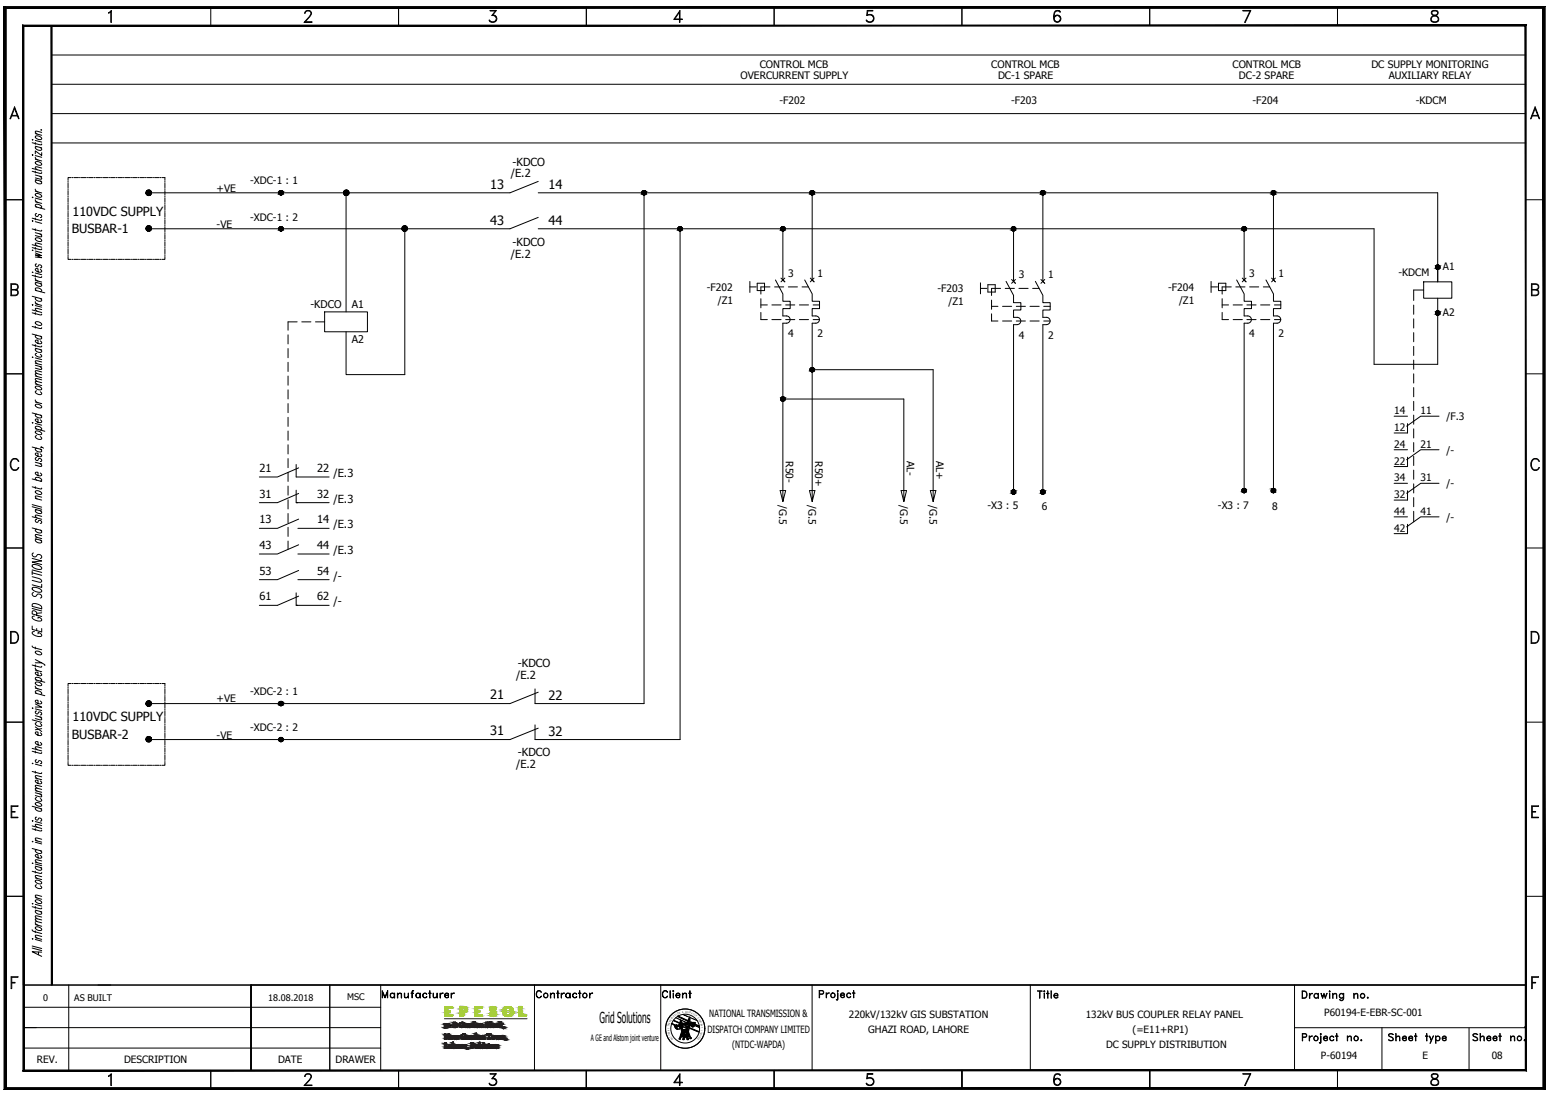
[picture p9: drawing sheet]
<svg xmlns="http://www.w3.org/2000/svg" width="420mm" height="297mm" viewBox="0 0 420 297" stroke-linecap="round" stroke-linejoin="round" font-family="sans-serif">
<defs><g id="words">
<text font-size="4.1" x="162.7" y="277.6">Grid Solutions</text>
<g font-size="3.5">
<text x="133" y="51.2">13</text>
<text x="148.9" y="51.3">14</text>
<text x="133" y="60.9">43</text>
<text x="148.9" y="61.1">44</text>
<text x="133" y="189.7">21</text>
<text x="148.9" y="189.9">22</text>
<text x="133" y="199.5">31</text>
<text x="148.9" y="199.6">32</text>
</g>
<g font-size="3.4">
<text x="19.7" y="58.5">110VDC SUPPLY</text>
<text x="19.5" y="63.2">BUSBAR-1</text>
<text x="19.7" y="195.7">110VDC SUPPLY</text>
<text x="19.5" y="200.4">BUSBAR-2</text>
</g>
<g font-size="3">
<text x="139.1" y="45">-KDCO</text>
<text x="138.7" y="48.1">/E.2</text>
<text x="138.7" y="69.9">/E.2</text>
<text x="139.1" y="66.8">-KDCO</text>
<text x="70.4" y="128.1">21</text>
<text x="86.1" y="128.1">22</text>
<text x="90.5" y="129.4">/E.3</text>
<text x="70.4" y="135">31</text>
<text x="86.1" y="135">32</text>
<text x="90.5" y="136.4">/E.3</text>
<text x="70.4" y="142">13</text>
<text x="86.1" y="142">14</text>
<text x="90.5" y="143.3">/E.3</text>
<text x="70.4" y="148.9">43</text>
<text x="86.1" y="148.9">44</text>
<text x="70.4" y="155.9">53</text>
<text x="86.1" y="155.9">54</text>
<text x="90.5" y="150.3">/E.3</text>
<text x="90.5" y="157.2">/-</text>
<text x="70.4" y="162.9">61</text>
<text x="86.1" y="162.9">62</text>
<text x="90.5" y="164.2">/-</text>
<text x="140.1" y="184.1">/E.2</text>
<text x="140.5" y="180.9">-KDCO</text>
<text x="140.1" y="208.3">/E.2</text>
<text x="140.5" y="205.2">-KDCO</text>
</g>
<g font-size="2.9">
<text x="84.3" y="83.6">-KDCO</text>
<text x="95.5" y="83.6">A1</text>
<text x="95.5" y="93.2">A2</text>
</g>
<g font-size="2.8">
<text x="201" y="21.5">OVERCURRENT SUPPLY</text>
<text x="206.2" y="18.4">CONTROL MCB</text>
<text x="269" y="18.4">CONTROL MCB</text>
<text x="270.9" y="21.5">DC-1 SPARE</text>
<text x="334.5" y="18.4">CONTROL MCB</text>
<text x="336.3" y="21.5">DC-2 SPARE</text>
<text x="372.2" y="18.4">DC SUPPLY MONITORING</text>
<text x="376.9" y="21.5">AUXILIARY RELAY</text>
<text x="211.6" y="28.2">-F202</text>
<text x="274.4" y="28.2">-F203</text>
<text x="340" y="28.2">-F204</text>
<text x="384.3" y="28.2">-KDCM</text>
<text x="58.8" y="52">+VE</text>
<text x="67.9" y="50">-XDC-1 : 1</text>
<text x="67.9" y="59.8">-XDC-1 : 2</text>
<text x="58.8" y="61.8">-VE</text>
<text x="213.9" y="75.1">3</text>
<text x="221.8" y="75.1">1</text>
<text x="276.5" y="75.5">3</text>
<text x="284.5" y="75.5">1</text>
<text x="339.1" y="75.1">3</text>
<text x="347" y="75.1">1</text>
<text x="379.6" y="74.8">-KDCM</text>
<text x="391.6" y="73.2">A1</text>
<text x="191.8" y="78.8">-F202</text>
<text x="194.8" y="82.4">/Z1</text>
<text x="254.4" y="79.2">-F203</text>
<text x="257.4" y="82.8">/Z1</text>
<text x="317" y="78.8">-F204</text>
<text x="320" y="82.4">/Z1</text>
<text x="391.6" y="85.6">A2</text>
<text x="213.9" y="91.5">4</text>
<text x="221.8" y="91.5">2</text>
<text x="276.5" y="91.8">4</text>
<text x="284.5" y="91.8">2</text>
<text x="339.1" y="91.5">4</text>
<text x="347" y="91.5">2</text>
<text x="378.4" y="112.4">14</text>
<text x="385.6" y="112.4">11</text>
<text x="392.6" y="114">/F.3</text>
<text x="378.4" y="116.9">12</text>
<text x="213.3" y="125.1" transform="rotate(90 213.3 125.1)">R50-</text>
<text x="221.2" y="125.1" transform="rotate(90 221.2 125.1)">R50+</text>
<text x="246.1" y="125.1" transform="rotate(90 246.1 125.1)">AL-</text>
<text x="254.1" y="125.1" transform="rotate(90 254.1 125.1)">AL+</text>
<text x="378.4" y="121.5">24</text>
<text x="385.6" y="121.5">21</text>
<text x="392.6" y="123.1">/-</text>
<text x="378.4" y="126">22</text>
<text x="378.4" y="130.6">34</text>
<text x="385.6" y="130.6">31</text>
<text x="211.5" y="137.1" transform="rotate(90 211.5 137.1)">/G.5</text>
<text x="219.5" y="137.1" transform="rotate(90 219.5 137.1)">/G.5</text>
<text x="244.3" y="137.1" transform="rotate(90 244.3 137.1)">/G.5</text>
<text x="252.3" y="137.1" transform="rotate(90 252.3 137.1)">/G.5</text>
<text x="378.4" y="135.1">32</text>
<text x="392.6" y="132.2">/-</text>
<text x="268" y="138.2">-X3 : 5</text>
<text x="282.7" y="138.2">6</text>
<text x="330.6" y="138.2">-X3 : 7</text>
<text x="345.3" y="138.2">8</text>
<text x="378.4" y="139.7">44</text>
<text x="385.6" y="139.7">41</text>
<text x="392.6" y="141.3">/-</text>
<text x="378.4" y="144.3">42</text>
<text x="58.8" y="190.6">+VE</text>
<text x="67.9" y="188.6">-XDC-2 : 1</text>
<text x="58.8" y="200.3">-VE</text>
<text x="67.9" y="198.4">-XDC-2 : 2</text>
</g>
<g font-size="2.7">
<text x="192.5" y="276">NATIONAL TRANSMISSION &amp;</text>
<text x="359.4" y="275.5">P60194-E-EBR-SC-001</text>
<text x="192" y="280.2">DISPATCH COMPANY LIMITED</text>
<text x="230.4" y="276">220kV/132kV GIS SUBSTATION</text>
<text x="235.7" y="280.2">GHAZI ROAD, LAHORE</text>
<text x="294.7" y="276">132kV BUS COUPLER RELAY PANEL</text>
<text x="307.4" y="280.2">(=E11+RP1)</text>
<text x="198.7" y="284.4">(NTDC-WAPDA)</text>
<text x="300.2" y="284.2">DC SUPPLY DISTRIBUTION</text>
<text x="358.5" y="287.1">P-60194</text>
<text x="386.1" y="287.1">E</text>
<text x="404.9" y="287.1">08</text>
<text x="10" y="288.4">REV.</text>
<text x="33.7" y="288.4">DESCRIPTION</text>
<text x="75.5" y="288.4">DATE</text>
<text x="91.1" y="288.4">DRAWER</text>
</g>
<g font-size="2.5">
<text x="11.7" y="271.4">0</text>
<text x="20.2" y="271.4">AS BUILT</text>
<text x="72.8" y="271.4">18.08.2018</text>
<text x="94.2" y="271.4">MSC</text>
</g>
<text font-size="2.4" x="160.4" y="282.4">A GE and Alstom joint venture</text>
<g font-size=".7">
<text x="183" y="275.9" transform="rotate(-45 183 275.9)">S</text>
<text x="183.3" y="275.6" transform="rotate(-38 183.3 275.6)">S</text>
<text x="183.7" y="275.3" transform="rotate(-37 183.7 275.3)">I</text>
<text x="184" y="275.2" transform="rotate(-25 184 275.2)">O</text>
<text x="184.4" y="275" transform="rotate(-21 184.4 275)">N</text>
<text x="185.2" y="274.8" transform="rotate(-9 185.2 274.8)">&amp;</text>
<text x="186" y="274.7" transform="rotate(4 186 274.7)">D</text>
<text x="186.5" y="274.7" transform="rotate(9 186.5 274.7)">E</text>
<text x="186.9" y="274.8" transform="rotate(14 186.9 274.8)">S</text>
<text x="187.3" y="274.9" transform="rotate(18 187.3 274.9)">P</text>
<text x="187.6" y="275" transform="rotate(24 187.6 275)">A</text>
<text x="188" y="275.2" transform="rotate(27 188 275.2)">T</text>
<text x="188.4" y="275.4" transform="rotate(36 188.4 275.4)">C</text>
<text x="188.7" y="275.7" transform="rotate(39 188.7 275.7)">H</text>
<text x="181.6" y="279.3" transform="rotate(-90 181.6 279.3)">L</text>
<text x="181.7" y="279.7" transform="rotate(-95 181.7 279.7)">A</text>
<text x="181.7" y="278.4" transform="rotate(-85 181.7 278.4)">T</text>
<text x="181.8" y="278" transform="rotate(-77 181.8 278)">R</text>
<text x="181.8" y="280.1" transform="rotate(-103 181.8 280.1)">N</text>
<text x="181.9" y="277.7" transform="rotate(-70 181.9 277.7)">A</text>
<text x="181.9" y="280.5" transform="rotate(-107 181.9 280.5)">O</text>
<text x="182" y="280.8" transform="rotate(-112 182 280.8)">I</text>
<text x="182" y="277.2" transform="rotate(-61 182 277.2)">N</text>
<text x="182.2" y="276.9" transform="rotate(-59 182.2 276.9)">S</text>
<text x="182.3" y="281.3" transform="rotate(-117 182.3 281.3)">T</text>
<text x="182.4" y="276.5" transform="rotate(-53 182.4 276.5)">MI</text>
<text x="182.5" y="281.6" transform="rotate(-125 182.5 281.6)">A</text>
<text x="182.7" y="281.9" transform="rotate(-132 182.7 281.9)">N</text>
<text x="189.3" y="276.3" transform="rotate(54 189.3 276.3)">C</text>
<text x="189.4" y="281.7" transform="rotate(129 189.4 281.7)">D</text>
<text x="189.6" y="276.6" transform="rotate(56 189.6 276.6)">O</text>
<text x="189.6" y="281.3" transform="rotate(125 189.6 281.3)">E</text>
<text x="189.8" y="276.9" transform="rotate(63 189.8 276.9)">M</text>
<text x="189.9" y="281" transform="rotate(117 189.9 281)">T</text>
<text x="190" y="277.3" transform="rotate(70 190 277.3)">P</text>
<text x="190" y="280.7" transform="rotate(112 190 280.7)">I</text>
<text x="190.1" y="277.7" transform="rotate(76 190.1 277.7)">A</text>
<text x="190.2" y="280.2" transform="rotate(108 190.2 280.2)">M</text>
<text x="190.2" y="278.1" transform="rotate(77 190.2 278.1)">N</text>
<text x="190.2" y="279.9" transform="rotate(101 190.2 279.9)">I</text>
<text x="190.3" y="278.5" transform="rotate(85 190.3 278.5)">Y</text>
<text x="190.3" y="279.4" transform="rotate(96 190.3 279.4)">L</text>
</g>
</g></defs>
<!-- layer: F2 -->
<g fill="none" stroke="#000" stroke-width=".27">
<path d="M14 14.9h400.1M14 22.9h400.1M14 30.8h400.1M14 38.8h400.1M40.4 52.3h98M146.1 52.3h244.1v24.2M174.8 52.3v138.6h-29.6M220.4 52.3v23.6M283.1 52.3v24l.5 .6-1.1-1.1M345.6 52.3v23.6M40.4 62.1h98M146.1 62.1h226.8v36.7h17.3v-17.9"/>
<path d="M184.6 62.1v138.5h-39.4M203.5 77.8h1.8M203.5 76.3v3M205.5 76.8h2v2h-2zM209 77.8h-2.5v2M210.2 77.8h2.5M210.5 75.9l2 3.8v2h2v2h-2v2h1a.98 .98 0 0 1 1 1 .98 .98 0 0 1-1 1h-1v48.4l.7-3h-1.5l.8 3M212.5 61.7v14.2l.5 .6-1-1.1M213 75.4l-1 1.1M214 77.8h2.4M217.7 77.8h1.7M218.4 75.9l2 3.8v2h2v2h-2v2h1a.98 .98 0 0 1 1 1 .98 .98 0 0 1-1 1h-1v48.4l.8-3h-1.5l.7 3"/>
<path d="M219.9 75.4l1.1 1.1M221 75.4l-1.1 1.1M266.1 78.2h1.8M266.1 76.7v3M268.1 77.2h2v2h-2zM271.6 78.2h-2.5v2M272.8 78.2h2.5M273.1 76.3l2 3.8v2h2v2h-2v2h1a.98 .98 0 0 1 1 1 .98 .98 0 0 1-1 1h-1v45.4M275.1 62.1v14.2l.5 .6-1-1.1M275.6 75.8l-1 1.1M276.6 78.2h2.5M280.3 78.2h1.7"/>
<path d="M281 76.3l2.1 3.8v2h1.9v2h-1.9v2h.9a.98 .98 0 0 1 1 1 .98 .98 0 0 1-1 1h-.9v45.4M283.6 75.8l-1.1 1.1M328.7 77.8h1.8M328.7 76.3v3M330.7 76.8h2v2h-2zM331.7 77.8h2.5M331.7 77.8v2M335.4 77.8h2.5M335.7 75.9l2 3.8v2h2v2h-2v2h1a.98 .98 0 0 1 1 1 .98 .98 0 0 1-1 1h-1v45.4M337.2 75.4l1 1.1M337.7 61.7v14.2M338.2 75.4l-1 1.1"/>
<path d="M339.2 77.8h2.4M342.9 77.8h1.7M343.6 75.9l2 3.8v2h2v2h-2v2h1M345.1 75.4l1.1 1.1M346.2 75.4l-1.1 1.1M386.4 76.5h7.7v4.4h-7.7zM386.4 78.7h-2.7v2.8M78.2 90.8v2.5M78.2 94.6v2.4M78.2 98.3v2.5M80.7 87.3h-2.5v2.3M81.9 87.3h2.5"/>
<path d="M85.6 87.3h2.5M206.5 82.7h1.8M206.5 84.8v1.9h1.8M206.5 81v2.5M209.5 82.7h2.5M209.5 86.7h2.5M213.2 82.7h2.5M213.2 86.7h2.5M217 82.7h2.4M217 86.7h2.4M220.7 82.7h1.7M220.7 86.7h1.7"/>
<path d="M269.1 83.1h1.8M269.1 85.1v2h1.8M269.1 81.4v2.5M272.1 83.1h2.5M272.1 87.1h2.5M275.8 83.1h2.5M275.8 87.1h2.5M279.6 83.1h2.5M279.6 87.1h2.5M283.3 83.1h1.7M283.3 87.1h1.7M331.7 82.7h1.8"/>
<path d="M331.7 84.8v1.9h1.8M331.7 81v2.5M334.7 82.7h2.5M334.7 86.7h2.5M338.4 82.7h2.5M338.4 86.7h2.5M342.2 82.7h2.4M342.2 86.7h2.4M345.9 82.7h1.7M345.9 86.7h1.7M346.6 85.7a.98 .98 0 0 1 1 1 .98 .98 0 0 1-1 1M346.6 87.7h-1v45.4"/>
<path d="M383.7 82.8v2.5M383.7 86.5v2.5M383.7 90.2v2.5M383.7 94v2.4M383.7 97.7v2.5M78.2 102v2.5M78.2 105.7v2.5M78.2 109.5v2.5M78.2 113.2v2.5M78.2 116.9v2.5M212.5 108.2h32.8v27.9l.8-3h-1.5l.7 3M220.4 100.3h32.9v35.8l.7-3h-1.5l.8 3"/>
<path d="M383.7 101.4v2.5M383.7 105.1v2.5M383.7 108.9v2.5M383.7 112.6v2.5M383.7 116.3v2.5M78.2 120.7v2.4M78.2 124.4v2.5M78.2 128.1v2.5M78.2 131.8v2.5M78.2 135.6v2.5M78.2 139.3v2.5M80.4 126v3.4"/>
<path d="M80.4 136.4h.4M383.7 120.1v2.5M383.7 123.8v2.5M383.7 127.5v2.5M383.7 131.3v2.4M383.7 135v2.5M383.7 138.7v2.9M78.2 143v2.5M78.2 146.8v2.2M80.4 164.2h.4M40.4 190.9h98M40.4 200.6h98"/>
<path d="M145.1 267.1v23.2M179.3 267.1v23.2"/>
</g>
<!-- layer: 0 -->
<g fill="#000" stroke="#000" stroke-width=".27">
<path d="M39.7 52.1l-.1 .2h.8zM39.6 52.3h.8l-.7 .2zM39.7 52.5l.1 .2 .6-.4z"/>
<path d="M39.8 52.7l.1 .2 .5-.6zM40.4 52.3l-.3 .7-.2-.1zM40.4 52.3l-.3 .7h.3z"/>
<path d="M39.9 51.7l.5 .6-.3-.7zM39.8 51.9l.1-.2 .5 .6zM39.8 51.9l-.1 .2 .7 .2z"/>
<path d="M40.4 52.3v.7h.2zM40.4 52.3l.4 .6-.2 .1zM40.4 52.3l.4 .6 .2-.2z"/>
<path d="M40.6 51.6l-.2 .7 .4-.6zM40.4 51.6h.2l-.2 .7zM40.1 51.6l.3 .7v-.7z"/>
<path d="M40.4 52.3l.6 .4 .1-.2zM40.4 52.3h.7v.2z"/>
<path d="M40.4 52.3h.7v-.2zM40.4 52.3l.6-.4 .1 .2zM40.8 51.7l-.4 .6 .6-.4z"/>
<path d="M93.3 52.1v.2h.7zM93.3 52.3h.7l-.7 .2zM93.3 52.5l.1 .2 .6-.4z"/>
<path d="M93.4 52.7l.1 .2 .5-.6zM94 52.3l-.2 .7-.3-.1zM94 52.3l-.2 .7h.2z"/>
<path d="M93.5 51.7l.5 .6-.2-.7zM93.4 51.9l.1-.2 .5 .6zM93.4 51.9l-.1 .2 .7 .2z"/>
<path d="M94 52.3v.7h.2zM94 52.3l.4 .6-.2 .1zM94 52.3l.4 .6 .2-.2z"/>
<path d="M94.2 51.6l-.2 .7 .4-.6zM94 51.6h.2l-.2 .7zM93.8 51.6l.2 .7v-.7z"/>
<path d="M94 52.3l.6 .4 .1-.2zM94 52.3h.7v.2z"/>
<path d="M94 52.3h.7v-.2zM94 52.3l.6-.4 .1 .2zM94.4 51.7l-.4 .6 .6-.4z"/>
<path d="M39.7 61.7l-.1 .3h.8zM39.6 62h.8l-.7 .2zM39.7 62.2l.1 .2 .6-.4z"/>
<path d="M39.8 62.4l.1 .2 .5-.6zM40.4 62l-.3 .7-.2-.1zM40.4 62l-.3 .7h.3z"/>
<path d="M39.9 61.4l.5 .6-.3-.7zM39.8 61.5l.1-.1 .5 .6zM39.8 61.5l-.1 .2 .7 .3z"/>
<path d="M40.4 62v.7h.2zM40.4 62l.4 .6-.2 .1zM40.4 62l.4 .6 .2-.2z"/>
<path d="M40.6 61.3l-.2 .7 .4-.6zM40.4 61.2l.2 .1-.2 .7zM40.1 61.3l.3 .7v-.8z"/>
<path d="M40.4 62l.6 .4 .1-.2zM40.4 62h.7v.2z"/>
<path d="M40.4 62h.7v-.3zM40.4 62l.6-.5 .1 .2zM40.8 61.4l-.4 .6 .6-.5z"/>
<path d="M109.1 61.8v.2h.7zM109.1 62h.7l-.7 .2zM109.1 62.2l.1 .2 .6-.4z"/>
<path d="M109.2 62.4l.2 .2 .4-.6zM109.8 62l-.2 .7-.2-.1zM109.8 62l-.2 .7h.2z"/>
<path d="M109.4 61.4l.4 .6-.2-.7zM109.2 61.6l.2-.2 .4 .6zM109.2 61.6l-.1 .2 .7 .2z"/>
<path d="M109.8 62v.7h.3zM109.8 62l.5 .6-.2 .1zM109.8 62l.5 .6 .1-.2z"/>
<path d="M110.1 61.3l-.3 .7 .5-.6zM109.8 61.2l.3 .1-.3 .7zM109.6 61.3l.2 .7v-.8z"/>
<path d="M109.8 62l.6 .4 .1-.2zM109.8 62h.8l-.1 .2z"/>
<path d="M109.8 62h.8l-.1-.2zM109.8 62l.6-.4 .1 .2zM110.3 61.4l-.5 .6 .6-.4z"/>
<path d="M39.7 190.6l-.1 .3h.8zM39.6 190.9h.8l-.7 .2zM39.7 191.1l.1 .2 .6-.4z"/>
<path d="M39.8 191.3l.1 .2 .5-.6zM40.4 190.9l-.3 .7-.2-.1zM40.4 190.9l-.3 .7h.3z"/>
<path d="M39.9 190.2l.5 .7-.3-.8zM39.8 190.4l.1-.2 .5 .7zM39.8 190.4l-.1 .2 .7 .3z"/>
<path d="M39.9 199.9l.5 .6-.3-.7zM39.8 200.1l.1-.2 .5 .6zM39.8 200.1l-.1 .2 .7 .2z"/>
<path d="M40.4 190.9v.7h.2zM40.4 190.9l.4 .6-.2 .1zM40.4 190.9l.4 .6 .2-.2z"/>
<path d="M40.6 190.1l-.2 .8 .4-.7zM40.4 190.1h.2l-.2 .8zM40.1 190.1l.3 .8v-.8z"/>
<path d="M40.6 199.8l-.2 .7 .4-.6zM40.4 199.8h.2l-.2 .7zM40.1 199.8l.3 .7v-.7z"/>
<path d="M40.4 190.9l.6 .4 .1-.2zM40.4 190.9h.7v.2z"/>
<path d="M40.4 190.9h.7v-.3zM40.4 190.9l.6-.5 .1 .2zM40.8 190.2l-.4 .7 .6-.5z"/>
<path d="M39.7 200.3l-.1 .2h.8zM39.6 200.5h.8l-.7 .3zM39.7 200.8l.1 .2 .6-.5z"/>
<path d="M39.8 201l.1 .1 .5-.6zM40.4 200.5l-.3 .7-.2-.1zM40.4 200.5l-.3 .7 .3 .1z"/>
<path d="M40.4 200.5v.8l.2-.1zM40.4 200.5l.4 .6-.2 .1zM40.4 200.5l.4 .6 .2-.1z"/>
<path d="M40.4 200.5l.6 .5 .1-.2zM40.4 200.5h.7v.3z"/>
<path d="M40.4 200.5h.7v-.2zM40.4 200.5l.6-.4 .1 .2zM40.8 199.9l-.4 .6 .6-.4z"/>
<path d="M13.9 6.9v260.3h.2zM13.9 6.9h.2v260.3z"/>
</g>
<!-- layer: 4 -->
<g fill="none" stroke="#000" stroke-width=".27">
<path d="M29.5 3.5l.7-.7v3.3h-.1v-2.9l-.6 .4zM57.2 2v4.9M82.7 5.9h2v.2h-2.2l1.4-1.6a1.02 1.02 0 0 0 .3-1.3l-.9-.2-.6 .6 .2-.4 .4-.4 .9 .2a.71 .71 0 0 1 .2 1.1l-1.7 2M108.2 2v4.9M132.9 5.6l.4 .3M133.6 4.1a1.08 1.08 0 0 1 1.2 .8 1.08 1.08 0 0 1-.8 1.3 1.08 1.08 0 0 1-1.3-.7 1.19 1.19 0 0 0 2-.2M134.1 4.2a.94 .94 0 0 1 .5 1.4l-.5 .3M134.6 3h-1.6v-.2h1.7l-1.1 1.4M134.6 2.8l-1.1 1.4 .9 .2 .3 .4M159.1 2v4.9M183 5.1h2.2v.2h-2.3l1.7-2.5v3.3h-.2v-2.8l-1.4 2M210.1 2v4.9"/>
<path d="M235.2 5.6l.5 .3M236.5 4.1a.99 .99 0 0 1 .6 .9 .99 .99 0 0 1-.6 .9M237.1 4.7a1.31 1.31 0 0 0-1.9-.5l.2-1.4h1.5v.2h-1.4l-.1 1.1a1.14 1.14 0 0 1 1.6 .2 1.14 1.14 0 0 1-.3 1.7 1.14 1.14 0 0 1-1.6-.5h.1a1.04 1.04 0 0 0 1.9-.2M261.1 2v4.9M286.1 5.3a.92 .92 0 0 0 1.4 .5l.3-.5M286.1 4.8l.3-.4 .5-.2 .6 .2 .3 .4M286.4 3.2l.5-.2 .8 .2M286.6 3a2.93 2.93 0 0 0-.3 2.6l.4 .3M286.7 4.2l-.4 .3-.2 .5M287.2 4.2a.94 .94 0 0 1 .5 1.4l-.5 .3M287.5 3l.3 .3a.92 .92 0 0 0-.9-.5 .92 .92 0 0 0-.8 .7 2.37 2.37 0 0 0 .3 2.4 1 1 0 0 0 1.4-.3 1 1 0 0 0-.3-1.4 1 1 0 0 0-1.4 .3M312.1 2v4.9"/>
<path d="M339.4 2.8l-1.6 3.3h.2l1.5-3.3h-2.2v.2h2.1M363 2v4.9M388.5 5.6l.5 .3M388.7 3a.75 .75 0 0 0 .4 1.2 1.12 1.12 0 0 1 1.2 1.3 1.14 1.14 0 0 1-1.8 0 .89 .89 0 0 1 .6-1.1 1.23 1.23 0 0 0 1.2-.8v-.3a1.24 1.24 0 0 0-1.6-.3zM388.7 3.2l.4-.2 1.1 .2M388.8 3a.67 .67 0 0 0 .3 1.1 1.12 1.12 0 0 1 1.2 .5 1.12 1.12 0 0 1-.1 1.3 1.28 1.28 0 0 1-1.9-.4 1.6 1.6 0 0 1 1.7-1.6l.2-.3-.2-.6M390.3 5.6l-.4 .3M3 31.5h1.9M3.2 31.3h1.5M4 29l1.2 3.2-1.2-2.8-1.3 2.8zM415.7 31.5h1.9M415.9 31.3h1.5"/>
<path d="M416.7 29l1.2 3.2-1.2-2.8-1.3 2.8zM1.4 54.2h5M414.1 54.2h5M3.1 78.5l1.5-.1 .2-.3-.2-.8-1.5-.2v3l1.5-.2 .2-.3-.2-.8-1.5-.1M4.2 78.5l.4 .2a.87 .87 0 0 1 .3 .9 .87 .87 0 0 1-.7 .6h-1.2v-3.2h1.2a.85 .85 0 0 1 .8 .8 .85 .85 0 0 1-.8 .9M415.8 78.5l1.6-.1 .1-.3-.1-.8-1.6-.2v3l1.6-.2 .1-.3-.1-.8-1.6-.1M416.9 78.5l.5 .2a.87 .87 0 0 1 .3 .9 .87 .87 0 0 1-.8 .6h-1.2v-3.2h1.2a.85 .85 0 0 1 .8 .8 .85 .85 0 0 1-.8 .9M6.4 96v194.4M93.9 90v11.6h16M1.4 101.4h5M414.1 101.4h5M3.4 124.5a1.11 1.11 0 0 1 1.7 .6 1.12 1.12 0 0 0-1.3-.6 1.12 1.12 0 0 0-.8 1.1 1.38 1.38 0 0 0 1.3 1.8l.8-.6a1.19 1.19 0 0 1-1.4 .8 1.19 1.19 0 0 1-.9-1.2 2.08 2.08 0 0 1 .6-1.9z"/>
<path d="M415.8 124.8a1.12 1.12 0 0 1 1.1-.5 1.12 1.12 0 0 1 .9 .8l-.8-.6a1.54 1.54 0 0 0-1.4 1.1 1.54 1.54 0 0 0 .5 1.7 1.04 1.04 0 0 0 1.4-.2l.3-.3a1.2 1.2 0 0 1-1.3 .8 1.2 1.2 0 0 1-1-1.2v-.8zM1.4 148.7h5M414.1 148.7h5M2.9 171.3h1.1a1.73 1.73 0 0 1 1.1 1.6 1.73 1.73 0 0 1-1.1 1.6h-1.1zM3 171.5a1.58 1.58 0 0 1 1.8 .8 1.58 1.58 0 0 1-.4 1.9l-1.4 .2zM415.6 171.3h1.1a1.73 1.73 0 0 1 1.1 1.6 1.73 1.73 0 0 1-1.1 1.6h-1.1zM415.7 171.5a1.58 1.58 0 0 1 1.8 .8 1.58 1.58 0 0 1-.4 1.9l-1.4 .2zM1.4 195.9h5M414.1 195.9h5M3 218.6h1.9v.2h-1.7v2.9h1.7v.1h-1.9zM415.7 218.6h1.9v.2h-1.7v2.9h1.7v.1h-1.9zM3.2 220.1h.9v.2h-.9"/>
<path d="M415.9 220.1h.9v.2h-.9M1.4 243.1h5M414.1 243.1h5M3 265h1.9v.1h-1.7v3.1h-.2zM3.2 266.5h.9v.2h-.9M26.6 267.2h387.6M351.4 278.8h62.5M413.8 278.8h.1M414.1 267.2v23.2M415.7 265h1.9v.1h-1.7v3.1h-.2zM415.9 266.5h.9v.2h-.9M29.5 291.9l.7-.6v3.2h-.1v-3l-.6 .5z"/>
<path d="M57.2 290.4v4.9M82.7 294.3h2v.2h-2.2l1.4-1.6a1.04 1.04 0 0 0 .3-1.4l-.9-.1-.6 .6 .2-.5a1.04 1.04 0 0 1 1.3-.1 .71 .71 0 0 1 .2 1.1l-1.7 2M108.2 290.4v4.9M132.9 294l.4 .3M133.6 292.5a1.03 1.03 0 0 1 1.3 1.1 1.03 1.03 0 0 1-1.4 .9l-.5-.2-.3-.4a1.18 1.18 0 0 0 2-.2M134.1 292.6l.5 .3 .1 .5-.1 .6-.5 .3M134.6 291.4h-1.6v-.1h1.7l-1.1 1.3M134.6 291.3l-1.1 1.3 .9 .2 .3 .4M159.1 290.4v4.9M183 293.6h2.2v.1h-2.3l1.7-2.4v3.2h-.2v-2.8l-1.4 2M210.1 290.4v4.9M235.2 294l.5 .3"/>
<path d="M236.5 292.5a.99 .99 0 0 1 .6 .9 .99 .99 0 0 1-.6 .9M237.1 293.1a1.31 1.31 0 0 0-1.9-.5l.2-1.3h1.5v.1h-1.4l-.1 1.1a1.14 1.14 0 0 1 1.6 .2 1.14 1.14 0 0 1-.3 1.7 1.14 1.14 0 0 1-1.6-.5h.1a1.03 1.03 0 0 0 1 .5 1.03 1.03 0 0 0 .9-.7M261.1 290.4v4.9M286.1 293.7a.92 .92 0 0 0 1.4 .5l.3-.5M286.1 293.2a.92 .92 0 0 1 1.4-.4l.3 .4M286.4 291.5l.5-.1 .8 .1M286.6 291.4a2.9 2.9 0 0 0-.3 2.6l.4 .3M286.7 292.6l-.4 .3-.2 .5M287.2 292.6l.5 .3 .1 .5-.1 .6-.5 .3M287.5 291.4l.3 .3a.93 .93 0 0 0-.9-.5 .93 .93 0 0 0-.8 .7 2.4 2.4 0 0 0 .3 2.4 1 1 0 0 0 1.4-.3 1 1 0 0 0-.3-1.4 1 1 0 0 0-1.4 .3M312.1 290.4v4.9M339.4 291.3l-1.6 3.2h.2l1.5-3.2h-2.2v.1h2.1"/>
<path d="M363 290.4v4.9M388.5 294l.5 .3M388.7 291.4a.75 .75 0 0 0 .4 1.2 1.11 1.11 0 0 1 1.2 1.3 1.11 1.11 0 0 1-1.8 0 .93 .93 0 0 1 .6-1.1 1.19 1.19 0 0 0 1.2-.8v-.3a1.26 1.26 0 0 0-1.6-.3zM388.7 291.5l.4-.1 1.1 .1M388.8 291.4a.67 .67 0 0 0 .3 1.1 1.12 1.12 0 0 1 1.2 .5 1.12 1.12 0 0 1-.1 1.3 1.31 1.31 0 0 1-1.9-.4 1.23 1.23 0 0 1 1.4-1.4 .66 .66 0 0 0 .3-1.1M390.3 294l-.4 .3"/>
</g>
<!-- layer: DISP3 -->
<g fill="none" stroke="#000" stroke-width=".27">
<path d="M6.3 6.9v260.3M88.1 84.6h11.6v5.4h-11.6zM6.4 267.2h407.7v11.6M6.4 273.2h96.9M6.4 278.8h96.9M18.7 267.2v23.1M68.1 267.2v23.1M89.5 267.2v23.1M103.3 267.2v23.1M220.4 267.2v23.2M279.6 267.2v23.2M351.4 267.2v23.2"/>
<path d="M375.1 278.8v11.6M398.7 278.9v11.5M6.4 284.3h96.9"/>
</g>
<!-- layer: 4 -->
<g fill="#000" stroke="#000" stroke-width=".27">
<path d="M414.2 6.8l-.2 .3 .2 283.4zM414 7.1l.2 283.4-.2-.2zM6.2 290.5h408l-.2-.2zM6.2 290.5l.3-.2h407.5zM6.2 6.8v283.7l.3-.2zM6.2 6.8l.3 .3v283.2zM6.2 6.8l.3 .3 407.7-.3zM6.5 7.1l407.7-.3-.2 .3z"/>
<path d="M418.8 2.3l.6 293.3v-293.9zM418.8 2.3l.6 293.3-.6-.6zM1.1 295.6h418.3l-.6-.6zM1.1 295.6l.6-.6h417.1zM1.1 1.7v293.9l.6-.6zM1.1 1.7l.6 .6v292.7zM1.1 1.7l.6 .6 417.7-.6zM1.7 2.3l417.7-.6-.6 .6z"/>
</g>
<!-- layer: Alstom REF$0$52 -->
<g fill="none" stroke="#000" stroke-width=".27">
<path d="M8.7 38.7l2.1 .6h.4l.1-.2M8.7 37.9h.3zM9.6 37a1.2 1.2 0 0 1 1.7 .7 1.2 1.2 0 0 1-1.7-.7zM9.6 38.7v.5M9.6 39.7l1.7 .4M9.6 38.1l1.7 .4M9.6 36.2l1.7 .5M10 39.8l-.4 .1a1.2 1.2 0 0 0 1.7 .7l-.4-.6M11.2 35.2l.1 .1-.2-.1M11.3 35.9l-1.6-.3-.1 .3 .5 .5M8.7 59.9l.3 .1zM8.7 59.2l2.1 .6h.4l.1-.3"/>
<path d="M8.7 53.5l.3 .1zM8.7 46.5l2.1 .5 .4 .1 .1-.3M8.7 42l.3 .1zM8.7 45.7l2.6 .7M9.6 54.2l.1 .3 .6 .4M9.6 52.7a1.2 1.2 0 0 1 1.7 .6 1.2 1.2 0 0 1-1.7-.6zM9.6 51.3l.1 .4 .6 .4M9.6 44a1.2 1.2 0 0 1 1.7 .7 1.17 1.17 0 0 1-1.7-.7zM9.6 42.7l.1 .3 .6 .4M9.6 46.4v.5M9.6 59.1v.5M9.6 56.1l2.6 .7"/>
<path d="M9.6 54.7l1.7 .5M9.6 53.7l1.7 .5M9.6 51.9l1.7 .4M9.6 48.7l1.7 .5M9.6 47.5l1.7 .4M9.6 43.2l1.7 .5M9.6 42.2l1.7 .5M10 58l-.4 .1a.49 .49 0 0 0 .6 .6l.4-.5h.3l.4 .4-.1 .4h-.3M10 56.2l-.4-.6a1.2 1.2 0 0 1 1.7 .7l-.4 .1M10 48.9l-.4 .1a1.2 1.2 0 0 0 1.7 .7l-.4-.6M10.8 47.8l.5 .5-.1 .3-1.6-.3M11.3 45.6l-1.6-.4-.1 .4 .5 .4"/>
<path d="M11.3 41.4v.8l-1.7-1.3v.8M8.7 74.7l2.1 .5 .4 .1 .1-.3M8.7 73.8l.3 .1zM8.7 67.9h.3zM8.7 67.2l2.1 .5h.4l.1-.2M8.7 62.1l2.1 .6h.4l.1-.3M8.7 66.4l2.6 .7M9.6 75.5l.1 .4 .6 .4M9.6 68.6l1.7 .7-1.7-.1 1.7 .7-1.7-.2M9.6 64.7a1.17 1.17 0 0 1 1.7 .7 1.2 1.2 0 0 1-1.7-.7zM9.6 62.1v.4M9.6 67.1v.5"/>
<path d="M9.6 74.6v.5M9.6 78.8l2.6 .6M9.6 76.6l1.7 .4M9.6 76.1l1.7 .4M9.6 74.1l1.7 .4M9.6 68.1l1.7 .5M9.6 63.1l1.7 .5M9.6 60.1l1.7 .5M10 78.8l-.4-.5a1.2 1.2 0 0 1 1.7 .6l-.4 .2M10 76.6l-.4 .2a1.2 1.2 0 0 0 1.7 .7l-.4-.6M10 71.6l-.4 .2a.51 .51 0 0 0 .6 .6l.4-.6 .3 .1 .4 .3-.1 .4h-.3M10.8 63.4l.5 .5-.1 .4-1.6-.4"/>
<path d="M10.9 73.1l.4 .6a1.2 1.2 0 0 1-1.7-.7l.7-.1v.9M11.3 66.3l-1.6-.4-.1 .4 .5 .4M8.7 96.9h.3zM8.7 93.5l2.1 .6h.4l.1-.2M8.7 88.6l2.1 .5h.4l.1-.2M8.7 84.9l2.1 .5h.4l.1-.2M8.7 82.7h.3zM8.7 90.6l2.6 .7M8.7 84.1l2.6 .7M8.7 80.4l2.6 .7M9.6 87.4a1.18 1.18 0 0 1 1.7 .7 1.18 1.18 0 0 1-1.7-.7zM9.6 81.8a.79 .79 0 0 0 .7 .8"/>
<path d="M9.6 84.8v.5M9.6 88.5v.5M9.6 93.5v.5M9.6 99.1l1.7 .4M9.6 98.5l1.7 .5M9.6 97.1l1.7 .5M9.6 94.5l1.7 .4M9.6 82.9l1.7 .4M9.6 82.4l1.7 .4M10 95.8l-.4 .2a1.2 1.2 0 0 0 1.7 .7l-.4-.6M10 94.6l-.4 .2a1.18 1.18 0 0 0 1.7 .6l-.4-.6M10 90.9l-.4 .2a1.2 1.2 0 0 0 1.7 .7l-.4-.6"/>
<path d="M10 80.7l-.4 .2a1.18 1.18 0 0 0 1.7 .7l-.4-.6M10.8 99.4l.5 .5-.1 .3-1.6-.3M10.9 92.5l.4 .6a1.2 1.2 0 0 1-1.7-.7l.7-.1v.9M11.3 98.2l-1.6-.3-.1 .3 .5 .5M11.3 84l-1.6-.4-.1 .3 .5 .5M8.7 114.6l.3 .1zM8.7 112l2.6 .7M9.6 117.1a1.2 1.2 0 0 1 1.7 .7 1.2 1.2 0 0 1-1.7-.7zM9.6 109.8a1.18 1.18 0 0 1 1.7 .7 1.18 1.18 0 0 1-1.7-.7zM9.6 108.5l.1 .4 .6 .3M9.6 104.9a1.17 1.17 0 0 1 1.7 .7 1.2 1.2 0 0 1-1.7-.7zM9.6 116.3l2.6 .7"/>
<path d="M9.6 114.9l1.7 .4M9.6 109.1l1.7 .4M9.6 104.1l1.7 .5M9.6 102l1.7 .5M10 118.2l-.4 .2a1.18 1.18 0 0 0 1.7 .6l-.4-.6M10 116.4l-.4-.6a1.17 1.17 0 0 1 1.7 .7l-.4 .1M10 112.3l-.4 .2a1.2 1.2 0 0 0 1.7 .7l-.4-.6M10 106l-.4 .2a1.2 1.2 0 0 0 1.7 .7l-.4-.6M10.9 113.9l.4 .6a1.18 1.18 0 0 1-1.7-.7l.7-.1v.9M11.3 103.8l-1.6-.3-.1 .3 .5 .5M11.3 103l-1.6-.3-.1 .3 .5 .5M11.3 101.7l-1.6-.4-.1 .3 .5 .5"/>
<path d="M11.3 100.9l-1.6-.4-.1 .4 .5 .4M8.7 132.1l2.1 .5 .4 .1 .1-.3M8.7 137.5l2.6 .7M8.7 136.9l2.6 .7M8.7 129.9l2.6 .7M8.7 121.3l2.6 .6M9.6 133.3a1.2 1.2 0 0 1 1.7 .7 1.2 1.2 0 0 1-1.7-.7zM9.6 132v.5M9.6 138.2l1.7 .4M9.6 135.2l1.7 .5M9.6 125.4l1.7 .5M10 138.3l-.4 .2a1.2 1.2 0 0 0 1.7 .6l-.4-.5"/>
<path d="M10 130.3l-.4-.6a1.18 1.18 0 0 1 1.7 .6l-.4 .2M10 124.1l-.4 .2a.51 .51 0 0 0 .6 .6l.4-.5h.3l.4 .4-.1 .4h-.3M10 121.6l-.4 .2a1.2 1.2 0 0 0 1.7 .6l-.4-.6M10.8 125.7l.5 .5-.1 .3-1.6-.3M10.9 128.3l.4 .6a1.18 1.18 0 0 1-1.7-.7l.7-.1v.9M10.9 123.1l.4 .6a1.2 1.2 0 0 1-1.7-.7h.7v.8M11.2 121.3l.6 .3M11.3 134.9l-1.6-.4-.1 .4 .5 .4M8.7 159.5a2.19 2.19 0 0 1 2.6 .7v.3a1.95 1.95 0 0 1-2.6-1zM8.7 156.4l2.2 .7 .4 .6-.4 .3-2.2-.6M8.7 153.3a1.97 1.97 0 0 1 2.6 1 2.18 2.18 0 0 1-2.6-.7zM8.7 151.5l2.6 .7-2.6 .3 2.6 .7"/>
<path d="M8.7 155.4l2.6 .7M8.7 154.9v1M8.7 154.6l2.6 .7M8.7 143.2l2.6 .7M8.7 140.2l2.6 .7M9.1 150a.59 .59 0 0 0-.2 .9 .59 .59 0 0 0 .9 0 .76 .76 0 0 1 .9-.5 .76 .76 0 0 1 .6 .8l-.4 .3M9.6 146.2l1.7 .4M9.6 145.6l1.7 .5M10 146.3l-.4 .1a1.17 1.17 0 0 0 1.7 .7l-.4-.6M10 143.6l-.4 .1a1.2 1.2 0 0 0 1.7 .7l-.4-.6M10 140.9l-.4 .2a.49 .49 0 0 0 .6 .6l.4-.5h.3l.4 .4-.1 .4h-.3M11.3 158.5v.8l-2.6-.7"/>
<path d="M11.3 145.3l-1.6-.3-.1 .3 .5 .5M11.3 140.1l-1.6-.4-.1 .3 .5 .5M8.7 175.2l.5 .5 2.1 .6M8.7 169.8v.9l2.6 .7v-.9M8.7 165.1l2.6 .6M8.9 163.8a2.37 2.37 0 0 1 2.4 .9v.5l-2.6-.7zM9.1 160.7a.59 .59 0 0 0-.2 .9 .59 .59 0 0 0 .9 0 .76 .76 0 0 1 .9-.4 .76 .76 0 0 1 .6 .8l-.4 .2M9.3 171.3l-.6 .2a1.93 1.93 0 0 0 2.5 1.1v-.6l-.9-.4v.3M9.3 167.1l-.6 .2a1.95 1.95 0 0 0 2.6 1l-.1-.5-.5-.3-.4-.1v.3M9.6 178.9l1.7 .9h-1.7M9.6 176.8a1.18 1.18 0 0 1 1.7 .7 1.18 1.18 0 0 1-1.7-.7zM9.6 175.5v.5"/>
<path d="M10 166.9l-.2-.9-.3-.3h-.6l-.2 .8 2.6 .7M10 170.5v.6M11.3 179.8l.9 .5v.3M11.3 166.2l-1.3 .2M8.7 192.1h.3zM8.7 180.4l2.1 .6h.4l.1-.3M8.7 195.3l2.6 .7M9.6 190.9l1.7 .9h-1.7M9.6 186.1l.1 .4 .6 .4M9.6 185.2a1.17 1.17 0 0 1 1.7 .7 1.2 1.2 0 0 1-1.7-.7zM9.6 181.2l.1 .4 .6 .4M9.6 180.3v.5"/>
<path d="M9.6 197.2l1.7 1.2M9.6 194.1l1.7 .5M9.6 192.3l1.7 .4M9.6 188l2.6 .7M9.6 186.7l1.7 .4M9.6 184.4l2.6 .7M9.6 181.8l1.7 .4M10 196l-.4 .2a1.17 1.17 0 0 0 1.7 .7l-.4-.6M10 192.9l-.4 .2a.51 .51 0 0 0 .6 .6l.4-.6h.3l.4 .4-.1 .4h-.3M10 188.1l-.4-.6a1.18 1.18 0 0 1 1.7 .7l-.4 .2M10 184.5l-.4-.6a1.2 1.2 0 0 1 1.7 .7l-.4 .2M10.8 194.5l.5 .5-.1 .3-1.6-.4"/>
<path d="M10.9 198.8l.4 .6a1.2 1.2 0 0 1-1.7-.7l.7-.1v.9M10.9 190.2l.4 .6a1.18 1.18 0 0 1-1.7-.7l.7-.1v.9M10.9 182.6l.4 .6a1.2 1.2 0 0 1-1.7-.7l.7-.1v.8M11.3 197.7l-1.7 .3M8.7 209.3l2.1 .5h.4l.1-.2M8.7 207.1h.3zM8.7 203.8l2.1 .5 .4 .1 .1-.3M8.7 218.7l2.6 .7M8.7 203l2.6 .7M9.6 217.9a1.17 1.17 0 0 1 1.7 .7 1.2 1.2 0 0 1-1.7-.7zM9.6 203.7v.5M9.6 209.2v.5"/>
<path d="M9.6 215.1l1.7 .4M9.6 214.5l1.7 .4M9.6 211.1l1.7 .4M9.6 207.3l1.7 .5M10 219.1l-.4 .1a1.18 1.18 0 0 0 1.7 .7l-.4-.6M10 216.3l-.4 .2a1.2 1.2 0 0 0 1.7 .7l-.4-.6M10 206.1l-.4 .2a.49 .49 0 0 0 .6 .6l.4-.5h.3l.4 .4-.1 .4h-.3M10.8 215.4l.5 .5-.1 .3-1.6-.4M10.9 211.9l.4 .5a1.2 1.2 0 0 1-1.7-.6l.7-.1v.8M10.9 201.4l.4 .6a1.2 1.2 0 0 1-1.7-.7l.7-.1v.9M11.3 214.1l-1.6-.3-.1 .3 .5 .5M11.3 213.4l-1.6-.4-.1 .3 .5 .5"/>
<path d="M11.3 210.7l-1.6-.3-.1 .3 .5 .5M11.3 202.9l-1.6-.3-.1 .3 .5 .5M8.7 236.3l2.1 .6h.4l.1-.2M8.7 234.1l.3 .1zM8.7 228.2l.3 .1zM8.7 224.8l2.1 .6h.4l.1-.2M8.7 222.6l.3 .1zM8.7 230.2l2.6 .7M8.7 224l2.6 .7M9.6 238.9a1.2 1.2 0 0 1 1.7 .7 1.2 1.2 0 0 1-1.7-.7zM9.6 224.8v.5M9.6 236.3v.5"/>
<path d="M9.6 238.1l1.7 .5M9.6 235l1.7 .4M9.6 234.4l1.7 .4M9.6 233.9l1.7 .4M9.6 228.5l1.7 .4M9.6 228l1.7 .5M9.6 222.9l1.7 .4M10 235.1l-.4 .1a1.17 1.17 0 0 0 1.7 .7l-.4-.6M10 230.5l-.4 .2a1.17 1.17 0 0 0 1.7 .7l-.4-.6M10 221.7l-.4 .2a.49 .49 0 0 0 .6 .6l.4-.6 .3 .1 .4 .3-.1 .4h-.3M10.9 232.1l.4 .5a1.2 1.2 0 0 1-1.7-.6l.7-.1v.8M11.3 237.8l-1.6-.3-.1 .3 .5 .5"/>
<path d="M11.3 233.6l-1.6-.4-.1 .3 .5 .5M11.3 227.7l-1.6-.4-.1 .3 .5 .5M11.3 224l-1.6-.4-.1 .3 .5 .5M8.7 254.6l.3 .1zM8.7 252.2l.5 .5 2.1 .6M8.7 246l2.1 .5h.4l.1-.2M8.7 245.1l.3 .1zM8.7 257.2l2.6 .7M8.7 256.6l2.6 .7M9.6 251.6a1.2 1.2 0 0 1 1.7 .7 1.2 1.2 0 0 1-1.7-.7zM9.6 250.2l.1 .4 .6 .4M9.6 244.3a1.2 1.2 0 0 1 1.7 .6 1.2 1.2 0 0 1-1.7-.6z"/>
<path d="M9.6 254.8l1.7 .5M9.6 254.4l1.7 .4M9.6 245.9v.5M9.6 252.5v.5M9.6 250.8l1.7 .5M9.6 249.9l1.7 .4M9.6 246.9l1.7 .5M9.6 245.3l1.7 .5M9.6 243.5l1.7 .4M10 247l-.4 .2a1.18 1.18 0 0 0 1.7 .6l-.4-.6M10 240l-.4 .2a1.17 1.17 0 0 0 1.7 .7l-.4-.6M10.4 258.3v.7"/>
<path d="M11.3 258.3l-2.6-.1 2.6 1.2M11.3 254l-1.6-.3-.1 .3 .5 .5M11.3 249.6l-1.6-.4-.1 .3 .5 .5M11.3 248.8l-1.6-.4-.1 .4 .5 .4M11.3 243.2l-1.6-.4-.1 .3 .5 .5"/>
</g>
<!-- layer: STICKER -->
<g fill="none" stroke="#000" stroke-width=".27">
<path d="M103.7 268.7l.8 1.7 .7-1.7v2l-.1-1.5-.6 1.5-.7-1.5-.1 1.5zM106 269.7l.4-.3 .6 .3-.3-.2a.57 .57 0 0 0-.7 .5 .57 .57 0 0 0 .7 .6l.3-.2a.63 .63 0 0 1-.9 .2 .63 .63 0 0 1-.1-.9zM107 269.4l.1 1.3zM107.9 269.4l.1 1.3zM108 269.7l.4-.3 .5 .1 .1 1.2-.2-1.1-.4-.1zM109.7 269.4l.2 1.1 .4 .1 .5-.3-.5 .4-.5-.1zM110.8 269.4l.1 1.3zM111.5 269.4l.7 .1zM112 268.8l-.2 1.9v-1.6l.1-.3 .4-.1-.4 .2M113.1 269.5l.5-.1 .4 .3-.4-.2a.57 .57 0 0 0-.7 .5 .57 .57 0 0 0 .7 .6l.4-.2a.65 .65 0 0 1-1 .1 .65 .65 0 0 1 .1-1zM114 269.4l.1 1.3zM115 269.5l.5-.1 .3 .3a.51 .51 0 0 0-.8-.1 .51 .51 0 0 0 0 .8 .51 .51 0 0 0 .8-.1 .6 .6 0 0 1-1 .1 .6 .6 0 0 1 .2-.9z"/>
<path d="M116.3 269.4l.7 .1zM116.6 268.7l.1 2zM117.6 269.4l.1 1.1 .4 .1 .5-.3-.5 .4-.5-.1zM118.6 269.4l.1 1.3zM119.4 269.4l.1 1.3zM119.8 269.5l.5-.1-.5 .2-.3 .3zM120.7 269.9h1v-.2a.51 .51 0 0 0-.8-.1 .51 .51 0 0 0 0 .8 .51 .51 0 0 0 .8-.1l.1 .1a.62 .62 0 0 1-1 .1 .62 .62 0 0 1 0-.9 .62 .62 0 0 1 1 .1v.3h-1.1M122.4 269.4l.1 1.3zM122.6 269.7l.7-.3-.5 .2-.3 .3zM145.7 269l.8-.3 .5 .5a.69 .69 0 0 0-.8-.4 .69 .69 0 0 0-.6 .7 .83 .83 0 0 0 .9 1.1l.5-.4a.73 .73 0 0 1-.9 .5 .73 .73 0 0 1-.6-.8zM149.4 269.4l.1 1.3zM149.5 269.7l.5-.3 .4 .1 .1 1.2-.2-1.1-.3-.1z"/>
<path d="M151.1 269.4l.6 .1zM151.4 268.7l.1 2zM152.3 269.4l.1 1.3zM152.5 269.7l.7-.3-.8 .5zM153.6 269.7l.4-.3 .7 .3-.4-.2a.57 .57 0 0 0-.7 .5 .57 .57 0 0 0 .7 .6l.4-.2a.64 .64 0 0 1-.9 .2 .64 .64 0 0 1-.2-.9zM154.7 269.4v1.3zM155.7 269.5l.5-.1 .2 .3a.51 .51 0 0 0-.7-.1 .51 .51 0 0 0 0 .8 .51 .51 0 0 0 .7-.1l.1 .1a.65 .65 0 0 1-1 .1 .65 .65 0 0 1 .2-1zM157 269.4l.7 .1zM157.3 268.7l.1 2zM160 269.4l.1 1.3zM160.4 269.5l.5-.1-.8 .5zM180 269l.7-.3 .5 .5a.69 .69 0 0 0-.8-.4 .69 .69 0 0 0-.5 .7 .85 .85 0 0 0 .8 1.1l.5-.4a.72 .72 0 0 1-.8 .5 .72 .72 0 0 1-.6-.8z"/>
<path d="M181.9 268.7v2zM182.6 268.8l.2-.1 .1 .2-.2 .1zM182.7 268.8h.1M182.7 269.4l.1 1.3zM183.5 269.9h1v-.2a.52 .52 0 0 0-.8-.1 .52 .52 0 0 0 0 .8 .52 .52 0 0 0 .8-.1 .62 .62 0 0 1-1.1 0 .62 .62 0 0 1 .5-.9l.6 .2 .1 .4h-1.1M185.2 269.4l.1 1.3zM185.6 269.5h.7l.1 1.2-.2-1.1-.4-.1-.5 .2zM186.9 269.4l.7 .1zM187.2 268.7l.1 2zM222.5 269.6l.9-.1v-.6l-.9-.1-.2 1.9v-2h.9l.3 .2v.6l-1 .2M224.2 269.3l.1 1.4zM224.6 269.4l.5-.1-.8 .6z"/>
<path d="M227.2 268.8l.2-.1 .1 .2-.2 .1zM227.3 268.8h.1M227.3 269.3l.1 1.8-.2 .2-.2-.2h.3zM228.2 269.9h.9l-.1-.4a.53 .53 0 0 0-.7 .1 .53 .53 0 0 0 .1 .8 .53 .53 0 0 0 .7-.1l.1 .1a.63 .63 0 0 1-.9 .1 .63 .63 0 0 1 0-.9 .63 .63 0 0 1 .9 .1v.3h-1M229.9 269.6l.3-.3 .5 .1 .1 .3-.1-.2a.53 .53 0 0 0-.7 .1 .53 .53 0 0 0 .1 .8 .53 .53 0 0 0 .7-.1l.1 .1a.64 .64 0 0 1-.9 .1 .64 .64 0 0 1-.1-.9zM231.4 269.3l.6 .1zM231.7 268.7v2zM281.6 268.8l1.2 .1zM282.2 268.9v1.9l.1-1.9M283.4 268.8l.2 .1-.1 .2-.2-.1zM283.4 268.9l.1 .1zM283.4 269.5l.1 1.3z"/>
<path d="M284 269.5l.7 .1zM284.3 268.8l.1 2zM285.3 268.8l.1 2zM286.1 270h1l-.1-.4a.53 .53 0 0 0-.8 .1 .53 .53 0 0 0 .1 .8 .53 .53 0 0 0 .8-.1l.1 .1a.63 .63 0 0 1-1 .1 .63 .63 0 0 1 0-.9 .63 .63 0 0 1 1 .1v.3h-1.1M353.4 268.8h.7a1.07 1.07 0 0 1 .7 1 1.07 1.07 0 0 1-.7 1h-.7zM353.5 268.9a.97 .97 0 0 1 1.1 .5 .97 .97 0 0 1-.2 1.2l-.9 .1zM355.4 269.5l.1 1.3zM355.6 269.8l.6-.3-.7 .5zM356.7 269.8a.59 .59 0 0 1 1.1 0l-.4-.2a.57 .57 0 0 0-.7 .5 .57 .57 0 0 0 .7 .6l.4-.2a.64 .64 0 0 1-.9 .2 .64 .64 0 0 1-.2-.9zM357.8 269.5l.1 1.3zM358.5 269.5l.5 1 .4-1 .3 1 .5-1-.5 1.3-.3-1-.4 1zM360.8 268.9l.1-.1 .2 .2-.2 .1z"/>
<path d="M360.9 268.9h.1M360.9 269.5v1.3zM361.7 269.5l.1 1.3zM361.8 269.9l.5-.4 .4 .1 .1 1.2-.2-1.1-.3-.1zM363.6 269.8a.59 .59 0 0 1 1 0l-.3-.2a.57 .57 0 0 0-.7 .5 .57 .57 0 0 0 .7 .6l.3-.2a.64 .64 0 0 1-.9 .2 .64 .64 0 0 1-.1-.9zM364.6 269.5v1.7a.58 .58 0 0 1-.5 .3 .58 .58 0 0 1-.5-.3l.5 .2 .4-.2zM367.4 269.5l.1 1.3zM367.5 269.9l.5-.4 .5 .1 .1 1.2-.2-1.1-.4-.1zM371.2 270.5l.2 .1-.1 .2-.2-.1zM371.2 270.6h.1M353.6 281.3l.9-.1v-.6l-.9-.1-.1 1.8v-1.9h.8l.3 .2v.6l-.3 .2h-.7M355.3 281l.1 1.3z"/>
<path d="M355.5 281.3l.7-.3-.8 .6zM358.3 280.5l.2-.1 .1 .2zM358.5 280.5h.1M358.5 281v1.8l-.2 .2-.2-.2h.4zM359.3 281.6h.9l-.1-.4a.54 .54 0 0 0-.7 .1 .54 .54 0 0 0 .1 .8 .54 .54 0 0 0 .7-.1 .6 .6 0 0 1-1 .1 .6 .6 0 0 1 .3-1h.6l.2 .6h-1M361 281.3l.4-.3 .4 .1 .1 .3-.1-.2a.54 .54 0 0 0-.7 .1 .54 .54 0 0 0 .1 .8 .54 .54 0 0 0 .7-.1 .55 .55 0 0 1-.7 .3 .55 .55 0 0 1-.3-.7zM362.5 281l.6 .1zM362.8 280.4l.1 1.9zM365.7 281l.1 1.3zM365.8 281.4l.4-.4 .5 .1 .1 1.2-.2-1.1-.4-.1zM369.4 282.2l.1-.1 .1 .2h-.2zM369.4 282.2l.1 .1z"/>
<path d="M376.9 280.6a.87 .87 0 0 1 1.3 0l-.5-.1-.7 .1 .1 .4 .8 .4a.49 .49 0 0 1 .3 .6 .49 .49 0 0 1-.5 .3l-.8-.2 .4 .2 .8-.2-.2-.6-.8-.4zM378.8 280.4l.1 1.9zM378.9 281.4l.5-.4 .5 .1 .1 1.2-.2-1.1-.4-.1zM380.7 281.6h.9v-.4a.54 .54 0 0 0-.8 .1 .54 .54 0 0 0 .1 .8 .54 .54 0 0 0 .7-.1 .6 .6 0 0 1-.9 .1 .6 .6 0 0 1 .2-1h.7l.2 .6h-1.1M382.4 281.6h.9v-.4a.54 .54 0 0 0-.8 .1 .54 .54 0 0 0 .1 .8 .54 .54 0 0 0 .7-.1 .6 .6 0 0 1-.9 .1 .6 .6 0 0 1 .2-1h.7l.1 .6h-1M383.9 281l.7 .1zM384.2 280.4l.1 1.9zM386.9 281l.7 .1zM387.2 280.4l.1 1.9zM388.5 282.2l-.5-1.2 .5 1.3M389 281l-.9 2zM389.7 281v2z"/>
<path d="M389.7 281.3a.63 .63 0 0 1 1-.1 .63 .63 0 0 1 0 .9 .63 .63 0 0 1-1 0l.4 .2a.57 .57 0 0 0 .7-.6 .57 .57 0 0 0-.7-.6zM391.5 281.6h1l-.1-.4a.54 .54 0 0 0-.8 .1 .54 .54 0 0 0 .1 .8 .54 .54 0 0 0 .8-.1 .63 .63 0 0 1-.9 .1 .63 .63 0 0 1-.1-.9 .63 .63 0 0 1 .9-.1l.1 .6h-1M399.8 280.6a.87 .87 0 0 1 1.3 0l-.5-.1-.7 .1 .1 .4 .8 .4a.49 .49 0 0 1 .3 .6 .49 .49 0 0 1-.5 .3l-.8-.2 .4 .2 .8-.2-.2-.6-.8-.4zM401.7 280.4l.1 1.9zM401.8 281.4l.5-.4 .5 .1 .1 1.2-.2-1.1-.4-.1zM403.6 281.6h1l-.1-.4a.54 .54 0 0 0-.8 .1 .54 .54 0 0 0 .1 .8 .54 .54 0 0 0 .8-.1 .6 .6 0 0 1-1 .1 .6 .6 0 0 1 .2-1h.7l.2 .6h-1.1M405.3 281.6h.9v-.4a.54 .54 0 0 0-.8 .1 .54 .54 0 0 0 .1 .8 .54 .54 0 0 0 .7-.1 .6 .6 0 0 1-.9 .1 .6 .6 0 0 1 .2-1h.7l.1 .6h-1M406.8 281l.7 .1zM407.1 280.4l.1 1.9zM410 281l.1 1.3zM410.1 281.4l.5-.4 .4 .1 .1 1.2-.2-1.1-.3-.1zM413.7 282.2l.2-.1v.2h-.1z"/>
<path d="M413.8 282.2l.1 .1z"/>
<circle cx="148.1" cy="270" r=".57"/>
<circle cx="148.1" cy="270" r=".65"/>
<circle cx="158.7" cy="270" r=".65"/>
<circle cx="158.7" cy="270" r=".57"/>
<circle cx="226.1" cy="270" r=".65"/>
<circle cx="226.1" cy="270" r=".58"/>
<circle cx="369.8" cy="270.1" r=".65"/>
<circle cx="369.8" cy="270.1" r=".57"/>
<circle cx="357.2" cy="281.7" r=".65"/>
<circle cx="357.2" cy="281.7" r=".57"/>
<circle cx="368.1" cy="281.7" r=".57"/>
<circle cx="368.1" cy="281.7" r=".65"/>
<circle cx="412.4" cy="281.7" r=".65"/>
<circle cx="412.4" cy="281.7" r=".57"/>
</g>
<!-- layer: 0 -->
<g fill="none" stroke="#000" stroke-width=".27">
<path d="M93.9 52.3v32.3M146.1 49.2l-7.7 3.1M146.1 59l-7.7 3.1M109.9 62.2v39.4M378.4 112.9h3.6M382 114.9v2.6h-3.6M390.6 112.9h-5l-3.8 2.7M70.4 136.4h4.9M80.4 129.4h8.9M80.4 133v3.4h8.9M81.1 126.9l-5.8 2.5h-4.9M81.1 133.9l-5.8 2.5"/>
<path d="M378.4 122h3.6M378.4 131.1h3.6M382 124v2.6h-3.6M382 133.1v2.6h-3.6M390.6 122h-5l-3.8 2.7M390.6 131.1h-5l-3.8 2.7M80.8 143.3h8.5M80.8 150.3h8.5M80.8 157.2h8.5M81.1 140.8l-5.8 2.5h-4.9M81.1 147.8l-5.8 2.5h-4.9M81.1 154.7l-5.8 2.5h-4.9"/>
<path d="M378.4 140.2h3.6M382 142.2v2.6h-3.6M390.6 140.2h-5l-3.8 2.7M70.4 164.2h4.9M80.4 160.8v3.4h8.9M81.1 161.7l-5.8 2.5M145.2 186.9v4M145.2 196.6v4M146.1 187.8l-7.7 3.1M146.1 197.5l-7.7 3.1M6.4 278.8h3.5M68.1 267.2h346.1v23.1h-346.1z"/>
</g>
<!-- layer: F2 -->
<g fill="#000" stroke="#000" stroke-width=".27">
<path d="M76.2 51.7h.2zM76.1 51.7h.3z"/>
<path d="M76.1 51.7l.4 .1zM76 51.8h.5z"/>
<path d="M76.1 52.9h.3zM76.1 52.9h.2z"/>
<path d="M76 51.8h.6zM75.9 51.8h.7z"/>
<path d="M76 52.8h.5zM76 52.8l.4 .1z"/>
<path d="M75.9 51.8l.8 .1zM75.8 51.9h.9z"/>
<path d="M75.9 52.8h.7zM75.9 52.8h.6z"/>
<path d="M75.8 51.9l1 .1zM75.8 51.9l1 .1z"/>
<path d="M75.8 52.7h.9zM75.8 52.7l.8 .1z"/>
<path d="M75.8 52l1 .1zM75.8 52l1 .1z"/>
<path d="M75.8 52.6h1zM75.8 52.6l.9 .1z"/>
<path d="M75.7 52.1l1.1 .1zM75.7 52.1l1.1 .1z"/>
<path d="M75.7 52.5h1.1zM75.7 52.5l1.1 .1z"/>
<path d="M75.7 52.2l1.1 .1zM75.7 52.2l1.1 .1z"/>
<path d="M75.7 52.4h1.1zM75.7 52.4l1.1 .1z"/>
<path d="M75.7 52.3h1.1zM75.7 52.3l1.1 .1z"/>
<path d="M174.8 51.7h.2zM174.7 51.7h.3z"/>
<path d="M174.7 51.7l.4 .1zM174.6 51.8h.5z"/>
<path d="M174.7 52.9h.3zM174.7 52.9h.2z"/>
<path d="M174.6 51.8h.6zM174.5 51.8h.7z"/>
<path d="M174.6 52.8h.5zM174.6 52.8l.4 .1z"/>
<path d="M174.5 51.8l.8 .1zM174.4 51.9h.9z"/>
<path d="M174.5 52.8h.7zM174.5 52.8h.6z"/>
<path d="M174.4 51.9l.9 .1zM174.4 51.9l.9 .1z"/>
<path d="M174.4 52.7h.9zM174.4 52.7l.8 .1z"/>
<path d="M174.3 52l1.1 .1zM174.3 52l1.1 .1z"/>
<path d="M174.3 52.6h1zM174.3 52.6l1 .1z"/>
<path d="M174.3 52.1l1.1 .1zM174.3 52.1l1.1 .1z"/>
<path d="M174.3 52.5h1.1zM174.3 52.5l1 .1z"/>
<path d="M174.2 52.2l1.2 .1zM174.2 52.2l1.2 .1z"/>
<path d="M174.2 52.4h1.2zM174.2 52.4l1.2 .1z"/>
<path d="M174.2 52.3h1.2zM174.2 52.3l1.2 .1z"/>
<path d="M220.4 51.7h.2zM220.3 51.7h.3z"/>
<path d="M220.3 51.7l.4 .1zM220.2 51.8h.5z"/>
<path d="M220.3 52.9h.3zM220.3 52.9h.2z"/>
<path d="M220.2 51.8h.6zM220.1 51.8h.7z"/>
<path d="M220.2 52.8h.5zM220.2 52.8l.4 .1z"/>
<path d="M220.1 51.8l.8 .1zM220 51.9h.9z"/>
<path d="M220.1 52.8h.7zM220.1 52.8h.6z"/>
<path d="M220 51.9l1 .1zM220 51.9l1 .1z"/>
<path d="M220 52.7h.9zM220 52.7l.8 .1z"/>
<path d="M220 52l1 .1zM220 52l1 .1z"/>
<path d="M220 52.6h1zM220 52.6l.9 .1z"/>
<path d="M219.9 52.1l1.1 .1zM219.9 52.1l1.1 .1z"/>
<path d="M219.9 52.5h1.1zM219.9 52.5l1.1 .1z"/>
<path d="M219.9 52.2l1.1 .1zM219.9 52.2l1.1 .1z"/>
<path d="M219.9 52.4h1.1zM219.9 52.4l1.1 .1z"/>
<path d="M219.9 52.3h1.1zM219.9 52.3l1.1 .1z"/>
<path d="M283 51.7h.2zM282.9 51.7h.3z"/>
<path d="M282.9 51.7l.4 .1zM282.8 51.8h.5z"/>
<path d="M282.9 52.9h.3zM282.9 52.9h.2z"/>
<path d="M282.8 51.8h.6zM282.7 51.8h.7z"/>
<path d="M282.8 52.8h.5zM282.8 52.8l.4 .1z"/>
<path d="M282.7 51.8l.8 .1zM282.6 51.9h.9z"/>
<path d="M282.7 52.8h.7zM282.7 52.8h.6z"/>
<path d="M282.6 51.9l.9 .1zM282.6 51.9l.9 .1z"/>
<path d="M282.6 52.7h.9zM282.6 52.7l.8 .1z"/>
<path d="M282.5 52l1.1 .1zM282.5 52l1.1 .1z"/>
<path d="M282.5 52.6h1zM282.5 52.6l1 .1z"/>
<path d="M282.5 52.1l1.1 .1zM282.5 52.1l1.1 .1z"/>
<path d="M282.5 52.5h1.1zM282.5 52.5l1 .1z"/>
<path d="M282.5 52.2l1.1 .1zM282.5 52.2l1.1 .1z"/>
<path d="M282.5 52.3l1.1 .1zM282.5 52.3l1.1 .1z"/>
<path d="M282.5 52.4h1.1zM282.5 52.4l1.1 .1z"/>
<path d="M345.6 51.7h.2zM345.5 51.7h.3z"/>
<path d="M345.5 51.7l.4 .1zM345.4 51.8h.5z"/>
<path d="M345.5 52.9h.3zM345.5 52.9h.2z"/>
<path d="M345.4 51.8h.6zM345.3 51.8h.7z"/>
<path d="M345.4 52.8h.5zM345.4 52.8l.4 .1z"/>
<path d="M345.3 51.8l.8 .1zM345.2 51.9h.9z"/>
<path d="M345.3 52.8h.7zM345.3 52.8h.6z"/>
<path d="M345.2 51.9l.9 .1zM345.2 51.9l.9 .1z"/>
<path d="M345.2 52.7h.9zM345.2 52.7l.8 .1z"/>
<path d="M345.2 52l1 .1zM345.2 52l1 .1z"/>
<path d="M345.2 52.6h.9zM345.2 52.6l.9 .1z"/>
<path d="M345.1 52.1l1.1 .1zM345.1 52.1l1.1 .1z"/>
<path d="M345.1 52.5h1.1zM345.1 52.5l1 .1z"/>
<path d="M345.1 52.2l1.1 .1zM345.1 52.2l1.1 .1z"/>
<path d="M345.1 52.3l1.1 .1zM345.1 52.3l1.1 .1z"/>
<path d="M345.1 52.4h1.1zM345.1 52.4l1.1 .1z"/>
<path d="M76.2 61.5h.2zM76.1 61.5h.3z"/>
<path d="M76.1 61.5h.4zM76 61.5h.5z"/>
<path d="M76.1 62.6h.3zM76.1 62.6l.2 .1z"/>
<path d="M76 61.5l.6 .1zM75.9 61.6h.7z"/>
<path d="M76 62.6h.5zM76 62.6h.4z"/>
<path d="M75.9 61.6l.8 .1zM75.9 61.6l.8 .1z"/>
<path d="M75.9 62.5h.7zM75.9 62.5l.6 .1z"/>
<path d="M75.8 61.7l1 .1zM75.8 61.7l1 .1z"/>
<path d="M75.8 62.5h.9zM75.8 62.5h.8z"/>
<path d="M75.8 61.8h1zM75.8 61.8h1z"/>
<path d="M75.8 62.4h1zM75.8 62.4l.9 .1z"/>
<path d="M75.7 61.8l1.1 .2zM75.7 61.8l1.1 .2z"/>
<path d="M75.7 62.3h1.1zM75.7 62.3l1.1 .1z"/>
<path d="M75.7 62l1.1 .1zM75.7 62l1.1 .1z"/>
<path d="M75.7 62.2h1.1zM75.7 62.2l1.1 .1z"/>
<path d="M75.7 62.1h1.1zM75.7 62.1l1.1 .1z"/>
<path d="M184.5 61.5h.2zM184.4 61.5h.3z"/>
<path d="M184.4 61.5h.4zM184.3 61.5h.5z"/>
<path d="M184.4 62.6h.3zM184.4 62.6l.2 .1z"/>
<path d="M184.3 61.5l.6 .1zM184.2 61.6h.7z"/>
<path d="M184.3 62.6h.5zM184.3 62.6h.4z"/>
<path d="M184.2 61.6l.8 .1zM184.1 61.7h.9z"/>
<path d="M184.2 62.5h.7zM184.2 62.5l.6 .1z"/>
<path d="M184.1 61.7l1 .1zM184.1 61.7l1 .1z"/>
<path d="M184.1 62.5h.9zM184.1 62.5h.8z"/>
<path d="M184.1 61.8h1zM184.1 61.8h1z"/>
<path d="M184.1 62.4h1zM184.1 62.4l.9 .1z"/>
<path d="M184 61.8l1.2 .2zM184 61.8l1.2 .2z"/>
<path d="M184 62.3h1.1zM184 62.3l1.1 .1z"/>
<path d="M184 62l1.2 .1zM184 62l1.2 .1z"/>
<path d="M184 62.1l1.2 .1zM184 62.1l1.2 .1z"/>
<path d="M184 62.2h1.2zM184 62.2l1.1 .1z"/>
<path d="M212.4 61.5h.3zM212.3 61.5h.4z"/>
<path d="M212.3 61.5h.5zM212.2 61.5h.6z"/>
<path d="M212.3 62.6h.4zM212.3 62.6l.2 .1z"/>
<path d="M212.2 61.5l.6 .1zM212.1 61.6h.7z"/>
<path d="M212.2 62.6h.6zM212.2 62.6h.5z"/>
<path d="M212.1 61.6l.8 .1zM212.1 61.6l.8 .1z"/>
<path d="M212.1 62.5h.7zM212.1 62.5l.7 .1z"/>
<path d="M212.1 61.7l.9 .1zM212.1 61.7l.9 .1z"/>
<path d="M212.1 62.5h.8zM212.1 62.5h.7z"/>
<path d="M212 61.8h1zM212 61.8h1z"/>
<path d="M212 62.4h1zM212 62.4l.9 .1z"/>
<path d="M212 61.8l1.1 .2zM212 61.8l1.1 .2z"/>
<path d="M212 62.3h1zM212 62.3l1 .1z"/>
<path d="M211.9 62l1.2 .1zM211.9 62l1.2 .1z"/>
<path d="M211.9 62.2h1.2zM211.9 62.2l1.1 .1z"/>
<path d="M211.9 62.1h1.2zM211.9 62.1l1.2 .1z"/>
<path d="M275 61.5h.2zM274.9 61.5h.3z"/>
<path d="M274.9 61.5h.5zM274.8 61.5h.6z"/>
<path d="M274.9 62.6h.3zM274.9 62.6l.2 .1z"/>
<path d="M274.8 61.5l.6 .1zM274.7 61.6h.7z"/>
<path d="M274.8 62.6h.6zM274.8 62.6h.4z"/>
<path d="M274.7 61.6l.8 .1zM274.7 61.6l.8 .1z"/>
<path d="M274.7 62.5h.7zM274.7 62.5l.7 .1z"/>
<path d="M274.7 61.7l.9 .1zM274.7 61.7l.9 .1z"/>
<path d="M274.7 62.5h.8zM274.7 62.5h.7z"/>
<path d="M274.6 61.8h1zM274.6 61.8h1z"/>
<path d="M274.6 62.4h1zM274.6 62.4l.9 .1z"/>
<path d="M274.5 61.8l1.2 .2zM274.5 61.8l1.2 .2z"/>
<path d="M274.5 62.3h1.1zM274.5 62.3l1.1 .1z"/>
<path d="M274.5 62l1.2 .1zM274.5 62l1.2 .1z"/>
<path d="M274.5 62.1l1.2 .1zM274.5 62.1l1.2 .1z"/>
<path d="M274.5 62.2h1.2zM274.5 62.2l1.1 .1z"/>
<path d="M337.6 61.5h.3zM337.5 61.5h.4z"/>
<path d="M337.5 61.5h.4zM337.4 61.5h.5z"/>
<path d="M337.5 62.6h.4zM337.5 62.6l.2 .1z"/>
<path d="M337.4 61.5l.6 .1zM337.3 61.6h.7z"/>
<path d="M337.4 62.6h.5zM337.4 62.6h.5z"/>
<path d="M337.3 61.6l.8 .1zM337.3 61.6l.8 .1z"/>
<path d="M337.3 62.5h.7zM337.3 62.5l.6 .1z"/>
<path d="M337.3 61.7l.9 .1zM337.3 61.7l.9 .1z"/>
<path d="M337.3 62.5h.8zM337.3 62.5h.7z"/>
<path d="M337.2 61.8h1zM337.2 61.8h1z"/>
<path d="M337.2 62.4h1zM337.2 62.4l.9 .1z"/>
<path d="M337.1 61.8l1.2 .2zM337.1 61.8l1.2 .2z"/>
<path d="M337.1 62.3h1.1zM337.1 62.3l1.1 .1z"/>
<path d="M337.1 62l1.2 .1zM337.1 62l1.2 .1z"/>
<path d="M337.1 62.2h1.2zM337.1 62.2l1.1 .1z"/>
<path d="M337.1 62.1h1.2zM337.1 62.1l1.2 .1z"/>
<path d="M390.2 71.9h.2zM390.1 71.9h.3z"/>
<path d="M390.1 71.9h.4zM390 71.9h.5z"/>
<path d="M390.1 73h.3zM390.1 73h.2z"/>
<path d="M390 71.9l.6 .1zM389.9 72h.7z"/>
<path d="M390 73h.5zM390 73h.4z"/>
<path d="M389.9 72l.8 .1zM389.8 72.1h.9z"/>
<path d="M389.9 72.9h.7zM389.9 72.9l.6 .1z"/>
<path d="M389.8 72.1l.9 .1zM389.8 72.1l.9 .1z"/>
<path d="M389.8 72.9h.9zM389.8 72.9h.8z"/>
<path d="M389.7 72.2l1.1 .1zM389.7 72.2l1.1 .1z"/>
<path d="M389.7 72.8h1zM389.7 72.8l1 .1z"/>
<path d="M389.7 72.3l1.1 .1zM389.7 72.3l1.1 .1z"/>
<path d="M389.7 72.7h1.1zM389.7 72.7l1 .1z"/>
<path d="M389.7 72.4l1.1 .1zM389.7 72.4l1.1 .1z"/>
<path d="M389.7 72.6h1.1zM389.7 72.6l1.1 .1z"/>
<path d="M389.7 72.5h1.1zM389.7 72.5l1.1 .1z"/>
<path d="M220.4 99.7h.2zM220.3 99.7h.3z"/>
<path d="M220.3 99.7l.4 .1zM220.2 99.8h.5z"/>
<path d="M220.2 99.8h.6zM220.1 99.8h.7z"/>
<path d="M220.1 99.8l.8 .1zM220.1 99.8l.8 .1z"/>
<path d="M220 99.9l1 .1zM220 99.9l1 .1z"/>
<path d="M220 100l1 .1zM220 100l1 .1z"/>
<path d="M390.2 84.3h.2zM390.1 84.3h.3z"/>
<path d="M390.1 84.3l.4 .1zM390 84.4h.5z"/>
<path d="M390.1 85.5h.3zM390.1 85.5h.2z"/>
<path d="M390 84.4h.6zM389.9 84.4h.7z"/>
<path d="M390 85.4h.5zM390 85.4l.4 .1z"/>
<path d="M389.9 84.4l.8 .1zM389.9 84.4l.8 .1z"/>
<path d="M389.9 85.4h.7zM389.9 85.4h.6z"/>
<path d="M389.8 84.5l.9 .1zM389.8 84.5l.9 .1z"/>
<path d="M389.8 85.3h.9zM389.8 85.3l.8 .1z"/>
<path d="M389.7 84.6l1.1 .1zM389.7 84.6l1.1 .1z"/>
<path d="M389.7 85.2h1zM389.7 85.2l1 .1z"/>
<path d="M389.7 84.7l1.1 .1zM389.7 84.7l1.1 .1z"/>
<path d="M389.7 85.1h1.1zM389.7 85.1l1 .1z"/>
<path d="M389.7 84.8l1.1 .1zM389.7 84.8l1.1 .1z"/>
<path d="M389.7 85h1.1zM389.7 85l1.1 .1z"/>
<path d="M389.7 84.9h1.1zM389.7 84.9l1.1 .1z"/>
<path d="M212.4 107.7h.3zM212.3 107.7h.4z"/>
<path d="M212.3 107.7h.5zM212.2 107.7h.6z"/>
<path d="M212.3 108.8h.4zM212.3 108.8h.2z"/>
<path d="M212.2 107.7l.6 .1zM212.1 107.8h.7z"/>
<path d="M212.2 108.8h.6zM212.2 108.8h.5z"/>
<path d="M212.1 107.8h.8zM212.1 107.8h.8z"/>
<path d="M212.1 108.7h.7zM212.1 108.7l.7 .1z"/>
<path d="M212.1 107.8l.9 .1zM212.1 107.8l.9 .1z"/>
<path d="M212.1 108.6h.8zM212.1 108.6l.7 .1z"/>
<path d="M212 107.9l1 .1zM212 107.9l1 .1z"/>
<path d="M212 108.5h1zM212 108.5l.9 .1z"/>
<path d="M212 108l1.1 .1zM212 108l1.1 .1z"/>
<path d="M212 108.5h1zM212 108.5h1z"/>
<path d="M211.9 108.1l1.2 .1zM211.9 108.1l1.2 .1z"/>
<path d="M211.9 108.4h1.2zM211.9 108.4l1.1 .1z"/>
<path d="M211.9 108.2h1.2zM211.9 108.2l1.2 .2z"/>
<path d="M220.3 100.9h.3zM220.3 100.9h.2z"/>
<path d="M220.2 100.8h.5zM220.2 100.8l.4 .1z"/>
<path d="M220.1 100.8h.7zM220.1 100.8h.6z"/>
<path d="M220 100.7h.9zM220 100.7l.8 .1z"/>
<path d="M220 100.6h1zM220 100.6l.9 .1z"/>
<path d="M219.9 100.1l1.1 .1zM219.9 100.1l1.1 .1z"/>
<path d="M219.9 100.5h1.1zM219.9 100.5l1.1 .1z"/>
<path d="M219.9 100.2l1.1 .1zM219.9 100.2l1.1 .1z"/>
<path d="M219.9 100.4h1.1zM219.9 100.4l1.1 .1z"/>
<path d="M219.9 100.3h1.1zM219.9 100.3l1.1 .1z"/>
<path d="M275 132.9h.2zM274.9 132.9h.3z"/>
<path d="M274.9 132.9h.5zM274.8 132.9h.6z"/>
<path d="M274.9 134h.3zM274.9 134h.2z"/>
<path d="M274.8 132.9l.6 .1zM274.7 133h.7z"/>
<path d="M274.8 134h.6zM274.8 134h.4z"/>
<path d="M274.7 133l.8 .1zM274.7 133l.8 .1z"/>
<path d="M274.7 133.9h.7zM274.7 133.9l.7 .1z"/>
<path d="M274.7 133.1l.9 .1zM274.7 133.1l.9 .1z"/>
<path d="M274.7 133.9h.8zM274.7 133.9h.7z"/>
<path d="M274.6 133.2l1 .1zM274.6 133.2l1 .1z"/>
<path d="M274.6 133.8h1zM274.6 133.8l.9 .1z"/>
<path d="M274.5 133.3l1.2 .1zM274.5 133.3l1.2 .1z"/>
<path d="M274.5 133.7h1.1zM274.5 133.7l1.1 .1z"/>
<path d="M274.5 133.4l1.2 .1zM274.5 133.4l1.2 .1z"/>
<path d="M274.5 133.5l1.2 .1zM274.5 133.5l1.2 .1z"/>
<path d="M274.5 133.6h1.2zM274.5 133.6l1.1 .1z"/>
<path d="M283 132.9h.2zM282.9 132.9h.3z"/>
<path d="M282.9 132.9h.4zM282.8 132.9h.5z"/>
<path d="M282.9 134h.3zM282.9 134h.2z"/>
<path d="M282.8 132.9l.6 .1zM282.7 133h.7z"/>
<path d="M282.8 134h.5zM282.8 134h.4z"/>
<path d="M282.7 133l.8 .1zM282.7 133l.8 .1z"/>
<path d="M282.7 133.9h.7zM282.7 133.9l.6 .1z"/>
<path d="M282.6 133.1l.9 .1zM282.6 133.1l.9 .1z"/>
<path d="M282.6 133.9h.9zM282.6 133.9h.8z"/>
<path d="M282.5 133.2l1.1 .1zM282.5 133.2l1.1 .1z"/>
<path d="M282.5 133.8h1zM282.5 133.8l1 .1z"/>
<path d="M282.5 133.3l1.1 .1zM282.5 133.3l1.1 .1z"/>
<path d="M282.5 133.7h1.1zM282.5 133.7l1 .1z"/>
<path d="M282.5 133.4l1.1 .1zM282.5 133.4l1.1 .1z"/>
<path d="M282.5 133.5l1.1 .1zM282.5 133.5l1.1 .1z"/>
<path d="M282.5 133.6h1.1zM282.5 133.6l1.1 .1z"/>
<path d="M337.6 132.5h.3zM337.5 132.5h.4z"/>
<path d="M337.5 132.5h.4zM337.4 132.5h.5z"/>
<path d="M337.5 133.6h.4zM337.5 133.6h.2z"/>
<path d="M337.4 132.5l.6 .1zM337.3 132.6h.7z"/>
<path d="M337.4 133.6h.5zM337.4 133.6h.5z"/>
<path d="M337.3 132.6l.8 .1zM337.3 132.6l.8 .1z"/>
<path d="M337.3 133.5h.7zM337.3 133.5l.6 .1z"/>
<path d="M337.3 132.7l.9 .1zM337.3 132.7l.9 .1z"/>
<path d="M337.3 133.5h.8zM337.3 133.5h.7z"/>
<path d="M337.2 132.8l1 .1zM337.2 132.8l1 .1z"/>
<path d="M337.2 133.4h1zM337.2 133.4l.9 .1z"/>
<path d="M337.1 132.9l1.2 .1zM337.1 132.9l1.2 .1z"/>
<path d="M337.1 133.3h1.1zM337.1 133.3l1.1 .1z"/>
<path d="M337.1 133l1.2 .1zM337.1 133l1.2 .1z"/>
<path d="M337.1 133.2h1.2zM337.1 133.2l1.1 .1z"/>
<path d="M337.1 133.1h1.2zM337.1 133.1l1.2 .1z"/>
<path d="M345.6 132.5h.2zM345.5 132.5h.3z"/>
<path d="M345.5 132.5h.4zM345.4 132.5h.5z"/>
<path d="M345.5 133.6h.3zM345.5 133.6h.2z"/>
<path d="M345.4 132.5l.6 .1zM345.3 132.6h.7z"/>
<path d="M345.4 133.6h.5zM345.4 133.6h.4z"/>
<path d="M345.3 132.6l.8 .1zM345.2 132.7h.9z"/>
<path d="M345.3 133.5h.7zM345.3 133.5l.6 .1z"/>
<path d="M345.2 132.7l.9 .1zM345.2 132.7l.9 .1z"/>
<path d="M345.2 133.5h.9zM345.2 133.5h.8z"/>
<path d="M345.2 132.8l1 .1zM345.2 132.8l1 .1z"/>
<path d="M345.2 133.4h.9zM345.2 133.4l.9 .1z"/>
<path d="M345.1 132.9l1.1 .1zM345.1 132.9l1.1 .1z"/>
<path d="M345.1 133.3h1.1zM345.1 133.3l1 .1z"/>
<path d="M345.1 133l1.1 .1zM345.1 133l1.1 .1z"/>
<path d="M345.1 133.1l1.1 .1zM345.1 133.1l1.1 .1z"/>
<path d="M345.1 133.2h1.1zM345.1 133.2l1.1 .1z"/>
<path d="M76.2 190.3h.2zM76.1 190.3h.3z"/>
<path d="M76.1 190.3h.4zM76 190.3h.5z"/>
<path d="M76.1 191.4h.3zM76.1 191.4h.2z"/>
<path d="M76 190.3l.6 .1zM75.9 190.4h.7z"/>
<path d="M76 191.4h.5zM76 191.4h.4z"/>
<path d="M75.9 190.4l.8 .1zM75.8 190.5h.9z"/>
<path d="M75.9 191.3h.7zM75.9 191.3l.6 .1z"/>
<path d="M75.8 190.5h1zM75.8 190.5h1z"/>
<path d="M75.8 191.2h.9zM75.8 191.2l.8 .1z"/>
<path d="M75.8 190.5l1 .1zM75.8 190.5l1 .1z"/>
<path d="M75.8 191.2h1zM75.8 191.2h.9z"/>
<path d="M75.7 190.6l1.1 .2zM75.7 190.6l1.1 .2z"/>
<path d="M75.7 191.1h1.1zM75.7 191.1l1.1 .1z"/>
<path d="M75.7 190.8l1.1 .1zM75.7 190.8l1.1 .1z"/>
<path d="M75.7 191h1.1zM75.7 191l1.1 .1z"/>
<path d="M75.7 190.9h1.1zM75.7 190.9l1.1 .1z"/>
<path d="M76.2 200l.2 .1zM76.1 200.1h.3z"/>
<path d="M76.1 200.1h.4zM76 200.1h.5z"/>
<path d="M76.1 201.2h.3zM76.1 201.2h.2z"/>
<path d="M76 200.1l.6 .1zM75.9 200.2h.7z"/>
<path d="M76 201.1h.5zM76 201.1l.4 .1z"/>
<path d="M75.9 200.2h.8zM75.8 200.2h.9z"/>
<path d="M75.9 201.1h.7zM75.9 201.1h.6z"/>
<path d="M75.8 200.2l1 .1zM75.8 200.2l1 .1z"/>
<path d="M75.8 201h.9zM75.8 201l.8 .1z"/>
<path d="M75.8 200.3l1 .1zM75.8 200.3l1 .1z"/>
<path d="M75.8 200.9h1zM75.8 200.9l.9 .1z"/>
<path d="M75.7 200.4l1.1 .1zM75.7 200.4l1.1 .1z"/>
<path d="M75.7 200.8h1.1zM75.7 200.8l1.1 .1z"/>
<path d="M75.7 200.5l1.1 .1zM75.7 200.5l1.1 .1z"/>
<path d="M75.7 200.7h1.1zM75.7 200.7l1.1 .1z"/>
<path d="M75.7 200.6h1.1zM75.7 200.6l1.1 .1z"/>
</g>
<!-- layer: Layer1 -->
<g fill="none" stroke="#000" stroke-width=".27">
<circle cx="76.2" cy="52.3" r=".58"/>
<circle cx="174.8" cy="52.3" r=".58"/>
<circle cx="220.4" cy="52.3" r=".58"/>
<circle cx="283" cy="52.3" r=".58"/>
<circle cx="345.6" cy="52.3" r=".58"/>
<circle cx="76.2" cy="62" r=".58"/>
<circle cx="184.6" cy="62" r=".58"/>
<circle cx="212.5" cy="62" r=".58"/>
<circle cx="275.1" cy="62" r=".58"/>
<circle cx="337.7" cy="62" r=".58"/>
<circle cx="390.2" cy="72.5" r=".58"/>
<circle cx="390.2" cy="84.9" r=".58"/>
<circle cx="212.5" cy="108.2" r=".58"/>
<circle cx="220.4" cy="100.3" r=".58"/>
<circle cx="275.1" cy="133.4" r=".58"/>
<circle cx="283" cy="133.4" r=".58"/>
<circle cx="337.7" cy="133.1" r=".58"/>
<circle cx="345.6" cy="133.1" r=".58"/>
<circle cx="76.2" cy="190.8" r=".58"/>
<circle cx="76.2" cy="200.6" r=".58"/>
</g>
<!-- layer: 04 -->
<g fill="none" stroke="#000" stroke-width=".27">
<path d="M18.5 49.2v.2M18.5 49.7v1.2M18.5 51.2v.2M18.5 51.7v1.2M18.5 53.2v.2M18.5 53.7v1.2M18.5 55.2v.2M18.5 55.6v1.3M18.5 57.2v.2M18.5 57.6v1.3M18.5 59.1v.3M18.5 59.6v1.3"/>
<path d="M19.3 48.2h-.8v.7M19.6 48.2h.2M20.1 48.2h1.2M21.6 48.2h.2M22 48.2h1.3M23.6 48.2h.2M24 48.2h1.3M25.5 48.2h.3M26 48.2h1.3M27.5 48.2h.3M28 48.2h1.3M29.5 48.2h.3"/>
<path d="M30 48.2h1.3M31.5 48.2h.2M32 48.2h1.2M33.5 48.2h.2M34 48.2h1.2M35.5 48.2h.2M36 48.2h1.2M37.5 48.2h.2M38 48.2h1.2M39.4 48.2h.3M40 48.2h1.2M41.4 48.2h.3"/>
<path d="M41.9 48.2h1.3M43.4 48.2h.3M43.9 48.2h.9v.7M44.8 49.2v.2M44.8 49.7v1.2M44.8 51.2v.2M44.8 51.7v1.2M44.8 53.2v.2M44.8 53.7v1.2M44.8 55.2v.2M44.8 55.6v1.3M44.8 57.2v.2"/>
<path d="M44.8 57.6v1.3M44.8 59.1v.3M44.8 59.6v1.3M18.5 69.6v.8h.8M18.5 61.1v.3M18.5 61.6v1.3M18.5 63.1v.3M18.5 63.6v1.3M18.5 65.1v.3M18.5 65.6v1.2M18.5 67.1v.3M18.5 67.6v1.2"/>
<path d="M18.5 69.1v.2M19.6 70.4h.2M20.1 70.4h1.2M21.6 70.4h.2M22 70.4h1.3M23.6 70.4h.2M24 70.4h1.3M25.5 70.4h.3M26 70.4h1.3M27.5 70.4h.3M28 70.4h1.3M29.5 70.4h.3"/>
<path d="M30 70.4h1.3M31.5 70.4h.2M32 70.4h1.2M33.5 70.4h.2M34 70.4h1.2M35.5 70.4h.2M36 70.4h1.2M37.5 70.4h.2M38 70.4h1.2M39.4 70.4h.3M40 70.4h1.2M41.4 70.4h.3"/>
<path d="M41.9 70.4h1.3M43.4 70.4h.3M44.8 69.6v.8h-.9M44.8 61.1v.3M44.8 61.6v1.3M44.8 63.1v.3M44.8 63.6v1.3M44.8 65.1v.3M44.8 65.6v1.2M44.8 67.1v.3M44.8 67.6v1.2M44.8 69.1v.2"/>
<path d="M18.5 186.4v.3M18.5 186.9v1.3M18.5 188.4v.3M18.5 188.9v1.3M18.5 190.4v.3M18.5 190.9v1.3M18.5 192.4v.3M18.5 192.9v1.2M18.5 194.4v.2M18.5 194.9v1.2M18.5 196.4v.2M18.5 196.9v1.2"/>
<path d="M18.5 198.4v.2M18.5 198.9v1.2M19.3 185.4h-.8v.8M19.6 185.4h.2M20.1 185.4h1.2M21.6 185.4h.2M22 185.4h1.3M23.6 185.4h.2M24 185.4h1.3M25.5 185.4h.3M26 185.4h1.3M27.5 185.4h.3"/>
<path d="M28 185.4h1.3M29.5 185.4h.3M30 185.4h1.3M31.5 185.4h.2M32 185.4h1.2M33.5 185.4h.2M34 185.4h1.2M35.5 185.4h.2M36 185.4h1.2M37.5 185.4h.2M38 185.4h1.2M39.4 185.4h.3"/>
<path d="M40 185.4h1.2M41.4 185.4h.3M41.9 185.4h1.3M43.4 185.4h.3M43.9 185.4h.9v.8M44.8 186.4v.3M44.8 186.9v1.3M44.8 188.4v.3M44.8 188.9v1.3M44.8 190.4v.3M44.8 190.9v1.3M44.8 192.4v.3"/>
<path d="M44.8 192.9v1.2M44.8 194.4v.2M44.8 194.9v1.2M44.8 196.4v.2M44.8 196.9v1.2M44.8 198.4v.2M44.8 198.9v1.2M18.5 206.8v.8h.8M18.5 200.4v.2M18.5 200.9v1.2M18.5 202.4v.2M18.5 202.8v1.3"/>
<path d="M18.5 204.3v.3M18.5 204.8v1.3M18.5 206.3v.3M19.6 207.6h.2M20.1 207.6h1.2M21.6 207.6h.2M22 207.6h1.3M23.6 207.6h.2M24 207.6h1.3M25.5 207.6h.3M26 207.6h1.3M27.5 207.6h.3"/>
<path d="M28 207.6h1.3M29.5 207.6h.3M30 207.6h1.3M31.5 207.6h.2M32 207.6h1.2M33.5 207.6h.2M34 207.6h1.2M35.5 207.6h.2M36 207.6h1.2M37.5 207.6h.2M38 207.6h1.2M39.4 207.6h.3"/>
<path d="M40 207.6h1.2M41.4 207.6h.3M41.9 207.6h1.3M43.4 207.6h.3M44.8 206.8v.8h-.9M44.8 200.4v.2M44.8 200.9v1.2M44.8 202.4v.2M44.8 202.8v1.3M44.8 204.3v.3M44.8 204.8v1.3M44.8 206.3v.3"/>
</g>
<!-- layer: SYMBOL -->
<g fill="none" stroke="#000" stroke-width=".27">
<path d="M182.3 277.7l1.2 .6M182.4 277.6l.7 .4M182.7 276.8l1.8 .8M182.8 276.7l1.8 .8M183.1 278.3l.2 .5 .5 .4M183.1 278l.4 .2M183.2 278.3l.1 .2a.89 .89 0 0 0 1.1 .6l.3-.3-.4-.5M183.4 276.1l2.9 1.3M183.5 278.1h.3v.3h-.3zM183.6 278.1l-.4-.1-.2 .2 .5 .2M183.6 278.2h.1M183.6 278.3h.1"/>
<path d="M183.6 278.4v.5M183.6 278.4v.6M183.7 278.2h.1M183.7 278.3h.1M183.7 278.4v.6M183.8 278.4h.4M183.8 279.1l-.5-.3-.2-.5 .3 .5 .5 .4M183.8 279.1l.1 .1M183.8 278.4v.7M183.9 275.8l2.7 1.2M183.9 278.3l3.8-.7 2.1 .8M184.1 275.7l2.6 1.1"/>
<path d="M184.1 275.6h.1M184.2 278.4l.5 .4M184.2 278.3l.5 .5M184.4 278.3l.3 .3M184.6 278.3l.4 1.5-.6 1.9M184.7 278.3l.4 1.5 .5-.4M184.7 277.7v-.5l-.1 .5M184.8 278.9l-.4 .3h-.5M184.8 278.3l.8 1.7M184.8 279l2.1 .9M184.8 279.1l2 .9-1.3 1.7 .1-1.6M184.9 278.6v-.4v.4"/>
<path d="M185 279.8l.5 .2 1-.2M185 279.4l.4 .2M185 279.9l.5 .2M185 278.2l.6 .5h.7v-.2M185.1 279.4l.2 .1M185.1 280l.4 .6h-.7M185.1 279.9l-.6 1.7 .6-.5M185.1 278.2l.6 .4h.6M185.1 277.6l-.4-.7 .1 .8M185.1 280l.4 .4M185.2 279.1v-.9v.9M185.3 277.6l-.6-.9-.2 1.1"/>
<path d="M185.3 275.2l3.9 1.6M185.3 279.3l-.3 .1M185.4 279.3l-.4 .1M185.7 279.5l-.5 .4M185.8 278l.5 .7M185.9 279.3h-.3M185.9 278l.7 .7M185.9 279.2l-.4 .1M186.1 278l.5 .6M186.1 280l-.3 .3-.2-.3M186.1 280l-.3 .4 .2 .2-.2-.2-.2 .2M186.2 279.6l.3-.2-.1 .3v-.2l-.1 .1"/>
<path d="M186.2 279.7l-.9 .1M186.3 280l.1 .5-.8 .1M186.4 279.8l-1.1 .1M186.5 279.9l.2 .3M186.6 278.9l-.3 .6M186.6 279.2l-.5 .1M186.6 279.2l.2 .2-.3 .1M186.6 279.1l-.5 .1M186.6 279.1l.3 .3M186.6 277.9v.8h-.1M186.7 279.9l-1.2 .2M186.7 277.3l.3-.9-.5 .9"/>
<path d="M186.7 278.8l.1 .9M186.8 280h.1M186.9 279.5l-.5 .1M186.9 279.9l.6 1.6M187 277.3l-2.3 .4-.9 .5M187 277.8l-.3 .9M187.1 278.5l-1.3 .9M187.1 278.4l-1.4 1M187.1 278.9l2.7 1.1M187.1 278.8l2.7 1.1M187.1 277.8l-.3 .8M187.2 277.2v-1l-.4 1.1"/>
<path d="M187.2 277.8l-.4 2-.2-1M187.3 277.2l-.1-1.3-.8 1.5M187.3 275.9h.1M187.3 277.9l.6 .7M187.3 277.9l.6 .6M187.4 277.8l-.5 2.1M187.5 277.7l2.4 1M187.8 277.3l-.8-.1v.2l-2.2 .4-1 .5 4-.7M187.8 277.3h.9v.2l-4.5 .9M187.8 277.3l-3.3 .7M187.8 277.5v.1M187.9 277.5l.2 .1z"/>
<path d="M187.9 278.4l-.5-.7 .5 .8M187.9 277.6v1M188.1 277.6l-.1 .9 .1-.9M188.2 277.4l.2 .1zM188.2 277.6v1h-.3M188.2 277.6l1.6 .7M188.2 277.3l-4 .8M188.6 277.9l-.4 .6M188.6 277.6v.3M188.7 277.9l-.5 .6M188.7 277.5v.4M184.3 281.7h.4v.2h-.4z"/>
<path d="M184.4 281.7l.3 .2zM184.8 280.8l.6 .1M185 280.1l.1 .3-.2 .2M185 280.8h.4M185.1 280v.4l.1-.1M185.2 281.1l-.6 .6M185.2 280.9l-.1 .1M185.3 280.3l-.1 .3-.1-.2-.2 .2M185.3 281.8h.4v.2h-.4zM185.3 281.8h.3v.2h-.3zM185.3 280.9v.1M185.4 280.7l-.1 .1"/>
<path d="M185.4 280.9h.1M185.4 280.8h.1M185.4 281.1h-.7M185.5 280.7l-.7 .1M185.5 281h-.8M185.5 280.8h-.1M185.5 280.1l-.1 1.7M185.5 281.2h.4M185.5 281h1M185.6 280.8h.1M185.6 280.6h.1M185.6 280.1l.2 .3-.2 .2"/>
<path d="M185.7 280.7l.2 .4M185.7 280.9h-.2M186 281.3l.5 .5M186 281.2h.5M186 280.7l.2 .1M186.1 280.9h-.3M186.2 280.8h-.5M186.2 280.9l.1 .1M186.3 280.6l-.7 .1 .3 .5M186.3 280.8h.1M186.4 280.7l.1 .9-.5-.4M186.4 280.9l-.1 .1"/>
<path d="M186.5 281.8h.4v.2h-.4zM186.5 281l-1 .1M186.5 281.9l.3 .1zM186.5 280.6l.2 .1-.2 .1M186.6 281l.6 .1M186.6 281.1v.5l.1-.5M186.6 281.1h.6M186.6 280.3l-.2-.3 .1 .4M186.6 280.4l.1 .5M186.7 280.6h-.2l.1 .5M186.8 280.2l-.1 .1M186.8 280.9l-.2 .1"/>
<path d="M186.8 280.9l.4 .1M186.8 281.1l-.1 .7M186.8 280.7l.3 .1-.6 .1M186.8 280.1l.5 1.1M186.8 280.7h.3M186.9 280.5l-.1 .5M186.9 280.5l.1 .2M186.9 280.8l.1 .2M186.9 280.2v.3M186.9 280l-1.3 1.8M187 280.8l.1 .2M187.1 281.1l.2 .4"/>
<path d="M187.2 281.1l.1 .1-2.6-.1 .7 .1M187.2 281.5h.4v.3h-.4zM187.3 281.6l.3 .1z"/>
<circle cx="183.5" cy="278.2" r=".03"/>
<circle cx="183.5" cy="278.3" r=".03"/>
<circle cx="183.7" cy="278.2" r=".03"/>
<circle cx="183.7" cy="278.3" r=".03"/>
<circle cx="186" cy="279" r="5.3"/>
<circle cx="186" cy="279" r="3.9"/>
</g>
<!-- layer: Layer 1 -->
<g fill="none" stroke="#000" stroke-width=".27">
<path d="M120.6 277.7h.8l-.5 1.3-.2-.2 .5-1-.6 .2zM120.8 273.1h.8a.88 .88 0 0 1 1.3 .4h-1.4v.6h.7v.5h-.7v.7h1.4l-.2 .3-1.9 .1zM121.5 277.7l.4-.1-.1 1 .3 .1h-.6l.2-.1v-.8zM122.3 278.1h.5v.1zM123 277.3h.5a.35 .35 0 0 1 .4 .3 .35 .35 0 0 1-.2 .4 .39 .39 0 0 1 .3 .5 .39 .39 0 0 1-.5 .2h-.5l.2-.1zM123.4 277.5a.27 .27 0 0 1 .3 0 .27 .27 0 0 1 0 .4 .27 .27 0 0 1-.4-.1zM124.8 273h.7a.95 .95 0 0 1 1.4 .9 .95 .95 0 0 1-1.4 .8v.6h.4a.69 .69 0 0 1-1.1 .3zM124.8 277.6l.3-.2 .7-.1v.4a.5 .5 0 0 0-.7-.3 .5 .5 0 0 0-.2 .7 .4 .4 0 0 0 .3 .5 .4 .4 0 0 0 .5-.3l-.3-.2a.36 .36 0 0 1 .4 .1 .36 .36 0 0 1 0 .5 .72 .72 0 0 1-.9-.1 .72 .72 0 0 1-.1-1zM126.2 277.9a.36 .36 0 0 1 .4-.2 .36 .36 0 0 1 .2 .4v.4l.2 .1-.1 .1-.2-.1a.25 .25 0 0 1-.5 .1 .25 .25 0 0 1 .1-.4l.4-.1a.26 .26 0 0 0-.2-.3 .26 .26 0 0 0-.3 .1zM127.2 277.8l.3-.1v.3l.3-.3v.3l-.2-.1-.1 .2-.1 .5 .2 .1h-.4zM128.2 278l.5-.1v.6l-.2 .1a.38 .38 0 0 1-.4-.2 .38 .38 0 0 1 .1-.4zM128.5 277.2l.4-.1-.1 1.4 .2 .1a.62 .62 0 0 1-.7 0 .62 .62 0 0 1-.3-.6l.7-.3z"/>
<path d="M128.9 273.1h1.6l.3 .2 .1 .2h-1.4v.6h.7v.5h-.7v.7h1.4l-.2 .4h-1.8zM129.3 277.9a.32 .32 0 0 1 .4-.2 .32 .32 0 0 1 .1 .5h-.5a.37 .37 0 0 0 .2 .4 .37 .37 0 0 0 .4-.1v.1a.48 .48 0 0 1-.7 0 .48 .48 0 0 1 .1-.7zM129.4 277.9l.2-.1 .1 .2-.4 .1zM130.1 277.8l.3-.1v.2a.38 .38 0 0 1 .6-.1 .38 .38 0 0 1 0 .6l.1 .3h-.4l.1-.8a.47 .47 0 0 0-.4 .3 .47 .47 0 0 0 .1 .5h-.4zM131.8 277.3h.5a.35 .35 0 0 1 .5 .3 .35 .35 0 0 1-.3 .4 .39 .39 0 0 1 .3 .5 .39 .39 0 0 1-.5 .2h-.5l.2-.2zM132.2 278.1a.28 .28 0 0 1 .4 0 .28 .28 0 0 1-.1 .4 .28 .28 0 0 1-.4-.1zM132.2 277.4a.27 .27 0 0 1 .4 .1 .27 .27 0 0 1-.1 .3 .27 .27 0 0 1-.3 0zM133 277.2l.4-.1v1.6h-.4zM133.1 273.3l.5-.3 .6 .3 .1-.2a.39 .39 0 0 1 .4 .4 .39 .39 0 0 1-.5 .3 .29 .29 0 0 0-.4-.3 .29 .29 0 0 0-.2 .3l.2 .2a.89 .89 0 0 1 1 .8 .89 .89 0 0 1-.9 .9l-.5-.2v.2h-.1l-.3-.2v-.7l.4 .1a.35 .35 0 0 0 .4 .4 .35 .35 0 0 0 .3-.4l-.2-.2a.9 .9 0 0 1-.8-1.4zM134.8 277.9l.6-.2-.1 .3a.36 .36 0 0 0-.5 .1 .36 .36 0 0 0 .1 .5 .36 .36 0 0 0 .5-.1 .45 .45 0 0 1-.7 .1 .45 .45 0 0 1 .1-.7zM135.6 277.2l.3-.1-.1 1.4 .2 .2h-.4zM136.1 277.7h.4l-.4 .5 .4 .5-.6-.5 .3-.3z"/>
<path d="M136.7 278.6l.3 .1-.3 .4zM136.8 273.4a1.43 1.43 0 0 1 2.3 .2 1.43 1.43 0 0 1-.9 2.1 1.4 1.4 0 0 1-1.6-.6 1.4 1.4 0 0 1 .2-1.7zM140.9 273h.7v2.3h1.3l-.2 .3-1.8 .1zM120.7 280.5h.3l.7 1.1-.1-1.1h.4l-.2 1.5-.8-1.2-.1 .9 .2 .1-.4 .1 .2-1.2zM120.7 283l.5-.1-.2 1.1a.31 .31 0 0 0 .3 .2 .31 .31 0 0 0 .3-.3v.5h-.9l.1-.3zM121.8 283.5l.6-.1v.8h.2l-.2 .2-.1-.2a.25 .25 0 0 1-.5 .1 .25 .25 0 0 1 .1-.4l.4-.1a.26 .26 0 0 0-.2-.3 .26 .26 0 0 0-.3 .1zM122.3 281.1a.33 .33 0 0 1 .5-.2 .33 .33 0 0 1 .1 .4l-.6 .2 .3 .3 .4-.1a.47 .47 0 0 1-.8 .1 .47 .47 0 0 1 .1-.7zM122.4 281.1l.4 .1-.4 .1zM122.7 282.8l.3-.1v.8l.2-.1a.65 .65 0 0 1 .4 .8l-.3 .2 .1-.7-.2-.2a.49 .49 0 0 0-.2 .7l.1 .2h-.4zM123.1 280.9h.4v.8l.3-.6-.2-.2h.5v.8l.3-.6-.2-.2 .4 .1-.4 .9-.4-.6-.3 .6zM125 283.4l.3-.1v.3l.4-.2-.1 .3-.1-.2-.2 .2 .1 .7h-.4zM125.3 280.8l.3-.3h.6v.4a.5 .5 0 0 0-.6-.3 .5 .5 0 0 0-.3 .7 .4 .4 0 0 0 .3 .5 .4 .4 0 0 0 .5-.3l-.3-.3a.36 .36 0 0 1 .5 .2 .36 .36 0 0 1-.1 .4 .72 .72 0 0 1-.9-.1 .72 .72 0 0 1 0-.9z"/>
<path d="M126 283.4a.3 .3 0 0 1 .5 0 .3 .3 0 0 1 0 .4h-.4a.29 .29 0 0 0 0 .4 .29 .29 0 0 0 .4-.1 .48 .48 0 0 1-.8 0 .48 .48 0 0 1 .3-.7zM126.6 281.1a.34 .34 0 0 1 .4-.2 .34 .34 0 0 1 .3 .3l-.1 .5 .3 .1-.3 .1-.1-.2a.25 .25 0 0 1-.4 .2 .25 .25 0 0 1 .1-.4l.3-.2a.25 .25 0 0 0-.1-.3 .25 .25 0 0 0-.3 .1zM126.8 281.5h.3v.2l-.3 .1zM126.8 284.2l.3 .1-.3 .4zM127.6 280.9h.3v.2l.4-.2-.1 .3-.1-.1-.2 .1v.5l.2 .2h-.5zM127.8 283h.1a.5 .5 0 0 1 .8 .1 .5 .5 0 0 1-.3 .7h-.3l.2 .6h-.5l.1-.2zM128.1 283.1a.29 .29 0 0 1 .4 0 .29 .29 0 0 1 0 .4 .29 .29 0 0 1-.4 0zM128.6 281.1h.5v.6l-.2 .1a.38 .38 0 0 1-.3-.3 .38 .38 0 0 1 0-.4zM129 283.5a.36 .36 0 0 1 .4-.2 .36 .36 0 0 1 .2 .4l.1 .6-.7-.1v-.2l.4-.2a.24 .24 0 0 0-.1-.3 .24 .24 0 0 0-.3 .1zM129 280.4l.3-.1v1.4h.2a.62 .62 0 0 1-.7 .1 .62 .62 0 0 1-.3-.6l.6-.3zM129.1 284l.3-.1-.1 .3zM129.7 281.1a.32 .32 0 0 1 .5-.3 .32 .32 0 0 1 .1 .5l-.6 .1a.37 .37 0 0 0 .2 .3 .37 .37 0 0 0 .4 0h.1a.48 .48 0 0 1-.8 .1 .48 .48 0 0 1 .1-.7z"/>
<path d="M129.8 281.1l.3-.1 .1 .2-.5 .1zM129.9 282.8h.4v1.6h-.4zM130.5 283.4h.4a.43 .43 0 0 0-.4 .5 .43 .43 0 0 0 .4 .4h-.3l-.4-.5 .4-.3zM130.6 280.9h.3v.2a.39 .39 0 0 1 .5-.1 .39 .39 0 0 1 .1 .6l.1 .3h-.4l.1-.8a.47 .47 0 0 0-.4 .3 .47 .47 0 0 0 .1 .5h-.4zM131 283.4l.4-.1v1.1h-.4l.2-.3zM131.1 282.8l.2 .2zM131.8 283.4h.5l-.1 .2-.3-.1v.2a.35 .35 0 0 1 .3 .5 .35 .35 0 0 1-.6 .1l.1-.3 .2 .3 .2-.2a.4 .4 0 0 1-.3-.2 .4 .4 0 0 1 0-.5zM132.2 280.5h1.1v.4l-.2-.3-.3 .1v1l.2 .2h-.6l.2-.2v-1.1l-.4 .3zM132.5 283.4l.2-.2 .4 .2-.3 .1v.7l.2 .1a.3 .3 0 0 1-.4 0 .3 .3 0 0 1 0-.4zM133.3 283.5a.36 .36 0 0 1 .4-.2 .36 .36 0 0 1 .2 .4v.4l.2 .1-.2 .2-.2-.2a.25 .25 0 0 1-.4 .1 .25 .25 0 0 1 .1-.4l.3-.1a.25 .25 0 0 0-.1-.3 .25 .25 0 0 0-.3 .1zM134.2 283.4l.3-.1v.2a.39 .39 0 0 1 .6-.1 .39 .39 0 0 1 0 .6l.1 .4h-.4l.1-.9a.53 .53 0 0 0-.2 .9h-.5zM134.4 280.9h.4l.1 .8 .2-.5-.1-.3h.4v.8l.3-.6-.2-.2h.4l-.5 1-.2-.6-.4 .6z"/>
<path d="M136 280.9h.3v.2a.39 .39 0 0 1 .6-.1 .39 .39 0 0 1 0 .6l.1 .3h-.4l.1-.8a.5 .5 0 0 0-.3 .8h-.4zM137.3 281.7l.2 .2-.3 .3z"/>
<circle cx="123.5" cy="278.3" r=".3"/>
<circle cx="125.8" cy="273.9" r=".41"/>
<circle cx="126.5" cy="278.4" r=".19"/>
<circle cx="134" cy="278.2" r=".36"/>
<circle cx="134.1" cy="278.2" r=".5"/>
<circle cx="137.9" cy="274.3" r=".83"/>
<circle cx="122.1" cy="284" r=".19"/>
<circle cx="124.3" cy="283.8" r=".35"/>
<circle cx="124.4" cy="283.8" r=".51"/>
<circle cx="126.2" cy="283.6" r=".22"/>
<circle cx="133.6" cy="284" r=".19"/>
<circle cx="133.8" cy="281.4" r=".36"/>
<circle cx="133.9" cy="281.4" r=".5"/>
</g>
<g fill="#a6ce38" stroke="#a6ce38" stroke-width=".27">
<path d="M138.6 274.4h.8z"/>
<path d="M122.3 275.3h.2z"/>
<path d="M122.2 275.3h.3z"/>
<path d="M121.9 275.3h.6z"/>
<path d="M121.6 275.3h.9z"/>
<path d="M130.2 275.3h.3z"/>
<path d="M130.1 275.3h.4z"/>
<path d="M133.6 273h.2z"/>
<path d="M134.2 273.8h.4z"/>
<path d="M133.8 275.7h.4z"/>
<path d="M125.8 274.3h1z"/>
<path d="M137.6 273.1h.6zM137.6 273.1h.6zM137.6 273.1h.6z"/>
<path d="M137.6 273.1h.9zM137.3 273.1h1.2zM137.3 273.1h1.2zM137.3 273.1h1.2z"/>
<path d="M137.3 273.1l1.5 .1zM137 273.2h1.8zM137 273.2h1.8zM137 273.2h1.8z"/>
<path d="M137 273.2l2 .2-.2-.2zM136.8 273.4l.2-.2 2 .2z"/>
<path d="M136.8 273.4h2.2zM136.8 273.4h2.2z"/>
<path d="M136.8 273.4l2.3 .1zM136.8 273.4l2.3 .1z"/>
<path d="M136.7 273.5h1.2zM136.7 273.5h1z"/>
<path d="M137.9 273.5h1.2zM137.9 273.5h1.2z"/>
<path d="M136.7 273.5h1zM136.7 273.5l.9 .1z"/>
<path d="M138 273.5l1.1 .1zM138 273.5l1.1 .1z"/>
<path d="M138.2 273.6h.9zM138.2 273.6h.9z"/>
<path d="M136.7 273.6h.9zM136.7 273.6h.8z"/>
<path d="M136.6 273.6h.9zM136.6 273.6h.9z"/>
<path d="M138.3 273.6h.9zM138.3 273.6h.9z"/>
<path d="M136.6 273.6h.9zM136.6 273.6l.8 .1z"/>
<path d="M138.3 273.6l.9 .1zM138.3 273.6l.9 .1z"/>
<path d="M138.4 273.7l.9 .2zM138.4 273.7l.9 .2z"/>
<path d="M136.6 273.7h.8zM136.6 273.7l.7 .2z"/>
<path d="M136.5 273.9h.8zM136.5 273.9h.8z"/>
<path d="M138.5 273.9h.8zM138.5 273.9h.8z"/>
<path d="M136.5 273.9l.7 .1 .1-.1zM136.5 273.9l.7 .1h-.7z"/>
<path d="M138.5 273.9l.8 .1v-.1zM138.5 273.9l.8 .1z"/>
<path d="M138.6 274l.8 .1zM138.6 274l.8 .1z"/>
<path d="M136.5 274h.7zM136.5 274l.7 .1z"/>
<path d="M138.6 274.1l.8 .1zM138.6 274.1l.8 .1z"/>
<path d="M136.4 274.1l.8 .1zM136.4 274.1l.8 .1z"/>
<path d="M138.6 274.2l.8 .2v-.2zM138.6 274.2l.8 .2h-.8zM138.6 274.4h.8z"/>
<path d="M136.4 274.2l.8 .2v-.2zM136.4 274.2l.8 .2h-.8z"/>
<path d="M136.4 274.4h.8zM136.4 274.4h.8z"/>
<path d="M138.6 274.4l.8 .2v-.2zM138.6 274.4l.8 .2h-.8z"/>
<path d="M136.4 274.4l.8 .2v-.2zM136.4 274.4l.8 .2h-.8z"/>
<path d="M136.4 274.6l.8 .1zM136.4 274.6l.8 .1z"/>
<path d="M138.6 274.6l.8 .1zM138.6 274.6l.8 .1z"/>
<path d="M138.6 274.7h.8zM138.6 274.7l.7 .1z"/>
<path d="M136.4 274.7l.8 .1zM136.4 274.7l.8 .1z"/>
<path d="M136.5 274.8l.8 .1zM136.5 274.8l.8 .1h-.8z"/>
<path d="M136.5 274.9h.8zM136.5 274.9h.8z"/>
<path d="M138.6 274.8l.7 .1v-.1zM138.6 274.8l.7 .1h-.8z"/>
<path d="M138.5 274.9h.8zM138.5 274.9h.8z"/>
<path d="M136.5 274.9l.9 .1zM136.5 274.9l.9 .1z"/>
<path d="M138.5 274.9h.8zM138.5 274.9l.7 .1h-.8z"/>
<path d="M136.6 275l.9 .1zM136.6 275l.9 .1zM136.6 275.1h.9zM136.6 275.1h.9z"/>
<path d="M138.4 275h.8zM138.4 275l.7 .1h-.8z"/>
<path d="M138.3 275.1l.8 .1zM138.3 275.1l.8 .1z"/>
<path d="M136.6 275.1l1 .1zM136.6 275.1l1 .1z"/>
<path d="M138.3 275.2h.8zM138.2 275.2h.9z"/>
<path d="M136.7 275.2l1 .1zM136.7 275.2l1 .1z"/>
<path d="M138.2 275.2h.9zM138 275.3h1.1z"/>
<path d="M138 275.3h1.1zM137.9 275.3h1.1z"/>
<path d="M136.7 275.3h1.2zM136.7 275.3h1.2z"/>
<path d="M136.7 275.3h2.3zM136.7 275.3l2.3 .1zM136.8 275.4h2.2zM136.8 275.4h2.2z"/>
<path d="M136.8 275.4l2 .1 .2-.1zM136.8 275.4l2 .1h-1.8z"/>
<path d="M137 275.5h1.8zM137 275.5h1.8z"/>
<path d="M137 275.5h1.8zM137 275.5l1.5 .2z"/>
<path d="M137.3 275.7h1.2zM137.3 275.7h1.2z"/>
<path d="M137.3 275.7h1.2zM137.3 275.7h.9zM137.6 275.7h.6z"/>
<path d="M137.6 275.7h.6zM137.6 275.7h.6z"/>
<path d="M120.8 273.1h1.7zM120.8 273.1h1.7zM120.8 273.1h1.7zM120.8 273.1h1.7z"/>
<path d="M120.8 273.1h1.8zM120.8 273.1h1.8z"/>
<path d="M120.8 273.1h1.9zM120.8 273.1h1.9z"/>
<path d="M120.8 273.1l2 .1zM120.8 273.1l2 .1zM120.8 273.2h2zM120.8 273.2h2z"/>
<path d="M120.8 273.2l2 .2v-.2zM120.8 273.2l2 .2h-2zM120.8 273.4h2zM120.8 273.4h2z"/>
<path d="M120.8 273.4l2.1 .1zM120.8 273.4l2.1 .1z"/>
<path d="M120.8 273.5h2.1zM120.8 273.5h2.1zM120.8 273.5h2.1zM120.8 273.5h2.1z"/>
<path d="M120.8 273.5h2.1zM120.8 273.5h2.1z"/>
<path d="M120.8 273.5h.7zM120.8 273.5h.7z"/>
<path d="M120.8 273.5l.7 .1zM120.8 273.5l.7 .1z"/>
<path d="M120.8 273.6h.7zM120.8 273.6h.7z"/>
<path d="M120.8 273.6l.7 .1zM120.8 273.6l.7 .1z"/>
<path d="M120.8 273.7l.7 .2zM120.8 273.7l.7 .2z"/>
<path d="M120.8 273.9l.7 .1zM120.8 273.9l.7 .1z"/>
<path d="M120.8 274l.7 .1zM120.8 274l.7 .1z"/>
<path d="M120.8 274.1h.7zM120.8 274.1h.7z"/>
<path d="M120.8 274.1h.7zM120.8 274.1h.7z"/>
<path d="M120.8 274.1h1.4zM120.8 274.1h1.4z"/>
<path d="M120.8 274.1l1.4 .1zM120.8 274.1l1.4 .1z"/>
<path d="M120.8 274.2l1.4 .1zM120.8 274.2l1.4 .1z"/>
<path d="M120.8 274.3l1.4 .1zM120.8 274.3l1.4 .1z"/>
<path d="M120.8 274.4h1.4zM120.8 274.4h1.4z"/>
<path d="M120.8 274.4l1.4 .1zM120.8 274.4l1.4 .1z"/>
<path d="M120.8 274.5l1.4 .1zM120.8 274.5l1.4 .1z"/>
<path d="M120.8 274.6h1.4zM120.8 274.6h1.4z"/>
<path d="M120.8 274.6h.7zM120.8 274.6h.7z"/>
<path d="M120.8 274.6l.7 .1zM120.8 274.6l.7 .1z"/>
<path d="M120.8 274.7l.7 .1zM120.8 274.7l.7 .1z"/>
<path d="M120.8 274.8l.7 .1v-.1zM120.8 274.8l.7 .1h-.7z"/>
<path d="M120.8 274.9l.7 .2zM120.8 274.9l.7 .2z"/>
<path d="M120.8 275.1l.7 .1zM120.8 275.1l.7 .1zM120.8 275.2h.7zM120.8 275.2h.7z"/>
<path d="M120.8 275.2l.7 .1zM120.8 275.2l.7 .1z"/>
<path d="M122.3 275.3h.2zM122.2 275.3h.3zM122.1 275.3h.4z"/>
<path d="M122.1 275.3h.4zM121.9 275.3h.6zM121.7 275.3h.8z"/>
<path d="M121.7 275.3h.8zM121.6 275.3h.9zM121.6 275.3h.9z"/>
<path d="M120.8 275.3h.7zM120.8 275.3h.7z"/>
<path d="M121.6 275.3h.9zM121.5 275.3h1z"/>
<path d="M120.8 275.3h.7zM120.8 275.3h.7z"/>
<path d="M120.8 275.3h2.1zM120.8 275.3h2.1z"/>
<path d="M120.8 275.3h2.1zM120.8 275.3h2.1z"/>
<path d="M120.8 275.3h2.1zM120.8 275.3h2.1z"/>
<path d="M120.8 275.3h2.1zM120.8 275.3l2 .1z"/>
<path d="M120.8 275.4h2zM120.8 275.4h2zM120.8 275.4h2zM120.8 275.4h2z"/>
<path d="M120.8 275.4h2zM120.8 275.4l2 .1z"/>
<path d="M120.8 275.5h2zM120.8 275.5l2 .1z"/>
<path d="M120.8 275.6h2zM120.8 275.6h1.9z"/>
<path d="M120.8 275.6h1.9zM120.8 275.6l1.8 .1z"/>
<path d="M120.8 275.7h1.8zM120.8 275.7h1.8z"/>
<path d="M120.8 275.7h1.7zM120.8 275.7h1.8z"/>
<path d="M120.8 275.7h1.7zM120.8 275.7h1.6z"/>
<path d="M120.8 275.7h1.6zM120.8 275.7h1.6z"/>
<path d="M128.9 273.1h1.6zM128.9 273.1h1.6z"/>
<path d="M128.9 273.1h1.7zM128.9 273.1h1.7z"/>
<path d="M128.9 273.1h1.7zM128.9 273.1h1.7z"/>
<path d="M128.9 273.1h1.8zM128.9 273.1h1.8z"/>
<path d="M128.9 273.1l1.8 .1zM128.9 273.1l1.8 .1z"/>
<path d="M128.9 273.2l1.9 .1zM128.9 273.2l1.9 .1z"/>
<path d="M128.9 273.3h1.9zM128.9 273.3h1.9z"/>
<path d="M128.9 273.3l2 .1zM128.9 273.3l2 .1z"/>
<path d="M128.9 273.4l2 .1zM128.9 273.4l2 .1zM128.9 273.5h2zM128.9 273.5h2z"/>
<path d="M128.9 273.5h2zM128.9 273.5h2zM128.9 273.5h2zM128.9 273.5h2z"/>
<path d="M128.9 273.5h2zM128.9 273.5h2z"/>
<path d="M128.9 273.5h2zM128.9 273.5h2z"/>
<path d="M128.9 273.5h.6zM128.9 273.5h.7z"/>
<path d="M128.9 273.5l.6 .1zM128.9 273.5l.6 .1z"/>
<path d="M128.9 273.6l.6 .1zM128.9 273.6l.6 .1z"/>
<path d="M128.9 273.7h.6zM128.9 273.7h.6z"/>
<path d="M128.9 273.7l.6 .2v-.2zM128.9 273.7l.6 .2h-.6z"/>
<path d="M128.9 273.9l.6 .1zM128.9 273.9l.6 .1z"/>
<path d="M128.9 274l.6 .1zM128.9 274l.6 .1z"/>
<path d="M128.9 274.1h.6zM128.9 274.1h.6z"/>
<path d="M128.9 274.1h.7zM128.9 274.1h.7z"/>
<path d="M128.9 274.1h1.3zM128.9 274.1h1.3z"/>
<path d="M128.9 274.1l1.3 .1zM128.9 274.1l1.3 .1z"/>
<path d="M128.9 274.2h1.3zM128.9 274.2h1.3z"/>
<path d="M128.9 274.2l1.3 .1zM128.9 274.2l1.3 .1z"/>
<path d="M128.9 274.3l1.3 .2v-.2zM128.9 274.3l1.3 .2h-1.3z"/>
<path d="M128.9 274.5l1.3 .1zM128.9 274.5l1.3 .1z"/>
<path d="M128.9 274.6h1.3zM128.9 274.6h1.3z"/>
<path d="M128.9 274.6h1.3zM128.9 274.6h1.3z"/>
<path d="M128.9 274.6h.6zM128.9 274.6h.7z"/>
<path d="M128.9 274.6h.6zM128.9 274.6h.6z"/>
<path d="M128.9 274.6l.6 .1zM128.9 274.6l.6 .1zM128.9 274.7h.6zM128.9 274.7h.6z"/>
<path d="M128.9 274.7l.6 .3v-.3zM128.9 274.7l.6 .3h-.6z"/>
<path d="M128.9 275h.6zM128.9 275h.6z"/>
<path d="M128.9 275l.6 .1zM128.9 275l.6 .1z"/>
<path d="M128.9 275.1l.6 .1zM128.9 275.1l.6 .1z"/>
<path d="M128.9 275.2h.6zM128.9 275.2h.6z"/>
<path d="M128.9 275.2l.6 .1zM128.9 275.2l.6 .1z"/>
<path d="M130.2 275.3h.3zM130.1 275.3h.4zM129.8 275.3h.7z"/>
<path d="M129.8 275.3h.7zM129.7 275.3h.8z"/>
<path d="M128.9 275.3h.7zM128.9 275.3h.7z"/>
<path d="M129.7 275.3h.8zM129.6 275.3h.9z"/>
<path d="M128.9 275.3h.7zM128.9 275.3h.7z"/>
<path d="M128.9 275.3h1.6zM128.9 275.3h1.6z"/>
<path d="M128.9 275.3h2zM128.9 275.3h2z"/>
<path d="M128.9 275.3h2zM128.9 275.3h2zM128.9 275.3h2zM128.9 275.3h2z"/>
<path d="M128.9 275.3h2zM128.9 275.3h2z"/>
<path d="M128.9 275.3h2zM128.9 275.3l2 .1zM128.9 275.4h2zM128.9 275.4h2z"/>
<path d="M128.9 275.4l1.9 .2 .1-.2zM128.9 275.4l1.9 .2h-1.9zM128.9 275.6h1.9zM128.9 275.6h1.9z"/>
<path d="M128.9 275.6h1.9zM128.9 275.6l1.8 .1zM128.9 275.7h1.8zM128.9 275.7h1.8z"/>
<path d="M128.9 275.7h1.8zM128.9 275.7h1.6zM128.9 275.7h1.6zM128.9 275.7h1.6z"/>
<path d="M128.9 275.7h1.6zM128.9 275.7h1.5z"/>
<path d="M133.6 273l.3 .1zM133.5 273.1h.4z"/>
<path d="M134.2 273.1h.1zM134.2 273.1h.1zM134.2 273.1h.1zM134.2 273.1h.1z"/>
<path d="M133.5 273.1h.4zM133.4 273.1h.5z"/>
<path d="M133.4 273.1h.6zM133.4 273.1h.6z"/>
<path d="M134.2 273.1h.2zM134.2 273.1h.2z"/>
<path d="M133.4 273.1h.7zM133.3 273.1h.8z"/>
<path d="M134.2 273.1l.3 .1zM134.2 273.1l.3 .1zM134.2 273.2h.3zM134.2 273.2h.3z"/>
<path d="M133.3 273.1l.8 .1zM133.3 273.1l.8 .1z"/>
<path d="M134.2 273.2h.4zM134.2 273.2h.4z"/>
<path d="M134.2 273.2l.4 .1zM134.2 273.2l.4 .1zM134.2 273.3h.4zM134.2 273.3h.4z"/>
<path d="M133.3 273.2l.9 .1zM133.3 273.2l.9 .1h-1z"/>
<path d="M134.2 273.3h.4zM134.2 273.3h.4z"/>
<path d="M133.2 273.3h1zM133.2 273.3h1z"/>
<path d="M133.2 273.3h1.4zM133.1 273.3h1.5z"/>
<path d="M133.1 273.3h1.5zM133.1 273.3h1.5z"/>
<path d="M133.1 273.3l1.5 .1zM133.1 273.3l1.5 .1z"/>
<path d="M133.1 273.4l1.5 .1zM133.1 273.4l1.5 .1zM133 273.5h1.6z"/>
<path d="M133 273.5h1.6zM133 273.5h1.6zM133 273.5h1.6z"/>
<path d="M133 273.5h1.6zM133 273.5h1.6z"/>
<path d="M133.8 273.5h.8zM133.8 273.5h.8z"/>
<path d="M133 273.5h.8zM133 273.5h.8z"/>
<path d="M133.8 273.5h.8zM133.8 273.5h.8z"/>
<path d="M133 273.5h.7zM133 273.5h.8z"/>
<path d="M133.9 273.5h.7zM133.9 273.5h.7z"/>
<path d="M133 273.5h.7zM133 273.5h.6z"/>
<path d="M134 273.5h.6zM134 273.5h.6z"/>
<path d="M134 273.5l.6 .1zM134 273.5l.6 .1z"/>
<path d="M133 273.5h.6zM133 273.5l.6 .1z"/>
<path d="M133 273.6h.6zM133 273.6h.6z"/>
<path d="M134.1 273.6l.5 .1zM134.1 273.6l.5 .1z"/>
<path d="M134.1 273.7h.5zM134.1 273.7h.5z"/>
<path d="M133 273.6l.6 .1zM133 273.6l.6 .1z"/>
<path d="M134.1 273.7l.5 .1zM134.1 273.7l.5 .1z"/>
<path d="M134.2 273.8h.4zM134.2 273.8h.4zM134.2 273.8h.4z"/>
<path d="M133 273.7l.6 .1zM133 273.7l.6 .1z"/>
<path d="M134.2 273.8l.4 .1zM134.2 273.8l.4 .1z"/>
<path d="M133 273.8l.6 .1zM133 273.8l.6 .1z"/>
<path d="M134.2 273.9h.4zM134.2 273.9h.4zM134.2 273.9h.4zM134.2 273.9h.4zM134.2 273.9h.4zM134.2 273.9h.4z"/>
<path d="M134.2 273.9h.4zM134.2 273.9h.4z"/>
<path d="M133 273.9h.7zM133 273.9h.7z"/>
<path d="M133 273.9l.8 .1zM133 273.9l.8 .1z"/>
<path d="M133 274h.9zM133 274h.9z"/>
<path d="M133 274l1.1 .1zM133 274l1.1 .1z"/>
<path d="M133.1 274.1l1.1 .1zM133.1 274.1l1.1 .1z"/>
<path d="M133.1 274.2h1.2zM133.1 274.2h1.2z"/>
<path d="M133.2 274.2l1.2 .1zM133.2 274.2l1.2 .1z"/>
<path d="M133.2 274.3h1.2zM133.2 274.3h1.2z"/>
<path d="M133.2 274.3l1.3 .1zM133.2 274.3l1.3 .1z"/>
<path d="M133.4 274.4l1.2 .1zM133.4 274.4l1.2 .1z"/>
<path d="M133.5 274.5l1.2 .1zM133.5 274.5l1.2 .1z"/>
<path d="M133.6 274.6h1.1zM133.6 274.6h1.1z"/>
<path d="M133.7 274.6h1zM133.7 274.6h1z"/>
<path d="M133.8 274.6l.9 .1zM133.8 274.6l.9 .1z"/>
<path d="M133.9 274.7h.8zM133.9 274.7h.8z"/>
<path d="M133.9 274.7h.8zM133.9 274.7h.8z"/>
<path d="M134 274.7l.8 .1zM134 274.7l.8 .1z"/>
<path d="M133 274.8h.4zM133 274.8h.4z"/>
<path d="M134 274.8h.8zM134 274.8h.8z"/>
<path d="M133 274.8h.4zM133 274.8h.4z"/>
<path d="M134.1 274.8h.7zM134.1 274.8h.7z"/>
<path d="M133 274.8l.4 .1zM133 274.8l.4 .1z"/>
<path d="M133 274.9h.5zM133 274.9h.5zM133 274.9h.5zM133 274.9h.5z"/>
<path d="M134.1 274.8l.7 .1zM134.1 274.8l.7 .1z"/>
<path d="M133 274.9h.5zM133 274.9h.5z"/>
<path d="M133 274.9l.5 .1zM133 274.9l.5 .1z"/>
<path d="M134.1 274.9l.7 .1zM134.1 274.9l.7 .1z"/>
<path d="M134.1 275h.7zM134.1 275l.7 .1z"/>
<path d="M133 275l.5 .1zM133 275l.5 .1z"/>
<path d="M133 275.1h.5zM133 275.1h.5z"/>
<path d="M133 275.1h.6zM133 275.1h.6z"/>
<path d="M134.1 275.1h.7zM134.1 275.1l.6 .1z"/>
<path d="M134.1 275.2h.6zM134.1 275.2h.6z"/>
<path d="M133 275.1l.7 .1zM133 275.1l.7 .1z"/>
<path d="M133 275.2l.7 .1zM133 275.2l.7 .1z"/>
<path d="M134.1 275.2h.6zM134 275.3h.7z"/>
<path d="M133 275.3h.7zM133 275.3h.7z"/>
<path d="M133 275.3h.8zM133 275.3h.8z"/>
<path d="M133 275.3h.8zM133 275.3h.8z"/>
<path d="M134 275.3h.7zM133.9 275.3h.8z"/>
<path d="M133 275.3h.9zM133 275.3h.9z"/>
<path d="M133.9 275.3h.8zM133.9 275.3h.8z"/>
<path d="M133 275.3h.9zM133 275.3h.9z"/>
<path d="M133 275.3h1.7zM133 275.3h1.7zM133 275.3h1.7zM133 275.3h1.7zM133 275.3h1.7zM133 275.3h1.7zM133 275.3h1.7zM133 275.3h1.7z"/>
<path d="M133 275.3h1.7zM133 275.3h1.7z"/>
<path d="M133 275.3h1.7zM133 275.3l1.7 .1z"/>
<path d="M133 275.4h1.7zM133 275.4h1.7z"/>
<path d="M133 275.4h1.7zM133 275.4l1.6 .1z"/>
<path d="M133 275.5h1.6zM133 275.5h1.6z"/>
<path d="M133 275.5h.4zM133 275.5h.4z"/>
<path d="M133.4 275.5h1.2zM133.4 275.5l1.1 .1z"/>
<path d="M133.1 275.5l.3 .1zM133.1 275.5l.3 .1zM133.1 275.6h.3zM133.1 275.6h.3z"/>
<path d="M133.5 275.6h1zM133.5 275.6h1z"/>
<path d="M133.1 275.6l.3 .1zM133.1 275.6l.3 .1z"/>
<path d="M133.6 275.6h.9zM133.6 275.6l.8 .1z"/>
<path d="M133.6 275.7h.8zM133.6 275.7h.8z"/>
<path d="M133.2 275.7h.2zM133.2 275.7h.2z"/>
<path d="M133.2 275.7h.2zM133.2 275.7h.2z"/>
<path d="M133.7 275.7h.7zM133.7 275.7h.6z"/>
<path d="M133.3 275.7h.1zM133.3 275.7h.1z"/>
<path d="M133.7 275.7h.6zM133.7 275.7h.5z"/>
<path d="M133.8 275.7h.3zM133.9 275.7h.2z"/>
<path d="M140.9 273h.7zM140.9 273h.7zM140.9 273h.7zM140.9 273h.7z"/>
<path d="M140.9 273l.7 .1zM140.9 273l.7 .1zM140.9 273.1h.7zM140.9 273.1h.7z"/>
<path d="M140.9 273.1h.7zM140.9 273.1h.7z"/>
<path d="M140.9 273.1l.7 .1zM140.9 273.1l.7 .1z"/>
<path d="M140.9 273.2h.7zM140.9 273.2h.7z"/>
<path d="M140.9 273.2l.7 .1zM140.9 273.2l.7 .1z"/>
<path d="M140.9 273.3h.7zM140.9 273.3h.7z"/>
<path d="M140.9 273.3l.7 .1zM140.9 273.3l.7 .1z"/>
<path d="M140.9 273.4l.7 .2v-.2zM140.9 273.4l.7 .2h-.7z"/>
<path d="M140.9 273.6h.7zM140.9 273.6h.7z"/>
<path d="M140.9 273.6l.7 .4v-.4zM140.9 273.6l.7 .4h-.7z"/>
<path d="M140.9 274l.7 .3v-.3zM140.9 274l.7 .3h-.7z"/>
<path d="M140.9 274.3l.7 .4v-.4zM140.9 274.3l.7 .4h-.7z"/>
<path d="M140.9 274.7l.7 .1v-.1zM140.9 274.7l.7 .1h-.7z"/>
<path d="M140.9 274.8l.7 .2zM140.9 274.8l.7 .2z"/>
<path d="M140.9 275l.7 .1zM140.9 275l.7 .1z"/>
<path d="M140.9 275.1l.7 .1zM140.9 275.1l.7 .1z"/>
<path d="M140.9 275.2h.7zM140.9 275.2h.7zM140.9 275.2h.7zM140.9 275.2h.7z"/>
<path d="M140.9 275.2l.7 .1zM140.9 275.2l.7 .1z"/>
<path d="M140.9 275.3h2zM140.9 275.3h2z"/>
<path d="M140.9 275.3h2zM140.9 275.3h2z"/>
<path d="M140.9 275.3h2zM140.9 275.3h2zM140.9 275.3h2zM140.9 275.3h2z"/>
<path d="M140.9 275.3h2zM140.9 275.3h2z"/>
<path d="M140.9 275.3h2zM140.9 275.3l2 .1z"/>
<path d="M140.9 275.4h2zM140.9 275.4h2z"/>
<path d="M140.9 275.4h2zM140.9 275.4h2z"/>
<path d="M140.9 275.4h2zM140.9 275.4l1.9 .1z"/>
<path d="M140.9 275.5h1.9zM140.9 275.5h1.9z"/>
<path d="M140.9 275.5h1.9zM140.9 275.5l1.8 .1z"/>
<path d="M140.9 275.6h1.8zM140.9 275.6h1.8z"/>
<path d="M140.9 275.6h1.8zM140.9 275.6l1.7 .1z"/>
<path d="M140.9 275.7h1.7zM140.9 275.7h1.7z"/>
<path d="M140.9 275.7h1.6zM140.9 275.7h1.7z"/>
<path d="M140.9 275.7h1.6zM140.9 275.7h1.6z"/>
<path d="M124.8 273h.2zM124.8 273h.2z"/>
<path d="M124.8 273h.7zM124.8 273h.7z"/>
<path d="M124.8 273h.9zM124.8 273h.9z"/>
<path d="M124.8 273h1zM124.8 273h1z"/>
<path d="M124.8 273h1.1zM124.8 273h1.1z"/>
<path d="M124.8 273h1.2zM124.8 273h1.2z"/>
<path d="M124.8 273h1.3zM124.8 273h1.3z"/>
<path d="M124.8 273l1.5 .1zM124.8 273l1.5 .1z"/>
<path d="M124.8 273.1h1.6zM124.8 273.1h1.6z"/>
<path d="M124.8 273.1h1.7zM124.8 273.1h1.7z"/>
<path d="M124.8 273.1l1.8 .1zM124.8 273.1l1.8 .1z"/>
<path d="M124.8 273.2l1.8 .1zM124.8 273.2l1.8 .1z"/>
<path d="M124.8 273.3l2 .1zM124.8 273.3l2 .1z"/>
<path d="M124.8 273.4h2zM124.8 273.4h2z"/>
<path d="M124.8 273.4l2 .1zM124.8 273.4l2 .1z"/>
<path d="M125.6 273.5h1.2zM125.6 273.5h1.2z"/>
<path d="M125.8 273.5h1zM125.8 273.5h1z"/>
<path d="M124.8 273.5h.7zM124.8 273.5h.7z"/>
<path d="M125.9 273.5h.9zM125.9 273.5h.9z"/>
<path d="M126 273.5l.8 .1zM126 273.5l.8 .1z"/>
<path d="M124.8 273.5l.7 .1zM124.8 273.5l.7 .1z"/>
<path d="M126 273.6h.9zM126 273.6h.9z"/>
<path d="M124.8 273.6l.7 .1zM124.8 273.6l.7 .1z"/>
<path d="M126.1 273.6l.8 .1zM126.1 273.6l.8 .1z"/>
<path d="M126.1 273.7h.8zM126.1 273.7h.8z"/>
<path d="M126.1 273.7l.8 .2zM126.1 273.7l.8 .2z"/>
<path d="M126.2 273.9h.7zM126.2 273.9h.7z"/>
<path d="M124.8 273.7l.7 .2v-.2zM124.8 273.7l.7 .2h-.7z"/>
<path d="M124.8 273.9h.7zM124.8 273.9h.7z"/>
<path d="M126.2 273.9h.7zM126.2 273.9h.7z"/>
<path d="M126.1 273.9h.8zM126.1 273.9l.8 .1z"/>
<path d="M124.8 273.9l.7 .3v-.3zM124.8 273.9l.7 .3h-.7z"/>
<path d="M126.1 274h.8zM126.1 274l.7 .2h-.7z"/>
<path d="M126.1 274.2h.7zM126.1 274.2h.7z"/>
<path d="M126.1 274.2h.7zM126 274.2h.8z"/>
<path d="M124.8 274.2h.7zM124.8 274.2h.7z"/>
<path d="M126 274.2h.8zM125.9 274.3h.9z"/>
<path d="M125.9 274.3h.9zM125.8 274.3h1zM125.6 274.3h1.2z"/>
<path d="M124.8 274.2l.7 .1zM124.8 274.2l.7 .1z"/>
<path d="M124.8 274.3h2zM124.8 274.3l2 .1z"/>
<path d="M124.8 274.4h2zM124.8 274.4l1.9 .1z"/>
<path d="M124.8 274.5h1.9zM124.8 274.5h1.8z"/>
<path d="M124.8 274.5h1.8zM124.8 274.5l1.6 .1z"/>
<path d="M124.8 274.6h1.6zM124.8 274.6l1.5 .1z"/>
<path d="M124.8 274.7h1.5zM124.8 274.7h1.2z"/>
<path d="M124.8 274.7h1.1zM124.8 274.7h1.2z"/>
<path d="M124.8 274.7h1zM124.8 274.7h1.1z"/>
<path d="M124.8 274.7h1zM124.8 274.7h1z"/>
<path d="M124.8 274.7h.9zM124.8 274.7h1z"/>
<path d="M124.8 274.7h.7zM124.8 274.7h.7z"/>
<path d="M124.8 274.7l.7 .1zM124.8 274.7l.7 .1z"/>
<path d="M124.8 274.8l.7 .2v-.2zM124.8 274.8l.7 .2h-.7z"/>
<path d="M124.8 275h.7zM124.8 275h.7z"/>
<path d="M124.8 275l.7 .2v-.2zM124.8 275l.7 .2h-.7z"/>
<path d="M124.8 275.2h.7zM124.8 275.2h.7z"/>
<path d="M124.8 275.2l.7 .1zM124.8 275.2l.7 .1z"/>
<path d="M124.8 275.3h1.1zM124.8 275.3h1.1z"/>
<path d="M124.8 275.3h1.1zM124.8 275.3h1.1zM124.8 275.3h1.1zM124.8 275.3h1.1zM124.8 275.3h1.1zM124.8 275.3h1.1zM124.8 275.3h1.1zM124.8 275.3h1.1z"/>
<path d="M124.8 275.3h1.1zM124.8 275.3h1.1z"/>
<path d="M124.8 275.3l1.1 .1zM124.8 275.3l1.1 .1z"/>
<path d="M124.8 275.4h1.1zM124.8 275.4h1z"/>
<path d="M124.8 275.4h1zM124.8 275.4l1 .1z"/>
<path d="M124.8 275.5h1zM124.8 275.5l.9 .1z"/>
<path d="M124.8 275.6h.9zM124.8 275.6h.9z"/>
<path d="M124.8 275.6h.9zM124.8 275.6l.8 .1z"/>
<path d="M124.8 275.7h.8zM124.8 275.7h.7z"/>
<path d="M124.8 275.7h.7zM124.8 275.7h.7z"/>
</g>
<path d="M120.6 276.4h22.5" fill="none" stroke="#231f20" stroke-width=".27"/>
<g fill="#231f20" stroke="#231f20" stroke-width=".27">
<path d="M120.6 277.8h.1z"/>
<path d="M120.9 278.4h.1z"/>
<path d="M121.8 277.7h.1z"/>
<path d="M121.7 277.7h.2z"/>
<path d="M121.5 278.7h.2z"/>
<path d="M123.4 277.3h.2z"/>
<path d="M123.8 277.8h.1z"/>
<path d="M123.7 277.9h.2z"/>
<path d="M123 278.7h.2z"/>
<path d="M123.4 278.7h.2z"/>
<path d="M125.3 277.3h.2z"/>
<path d="M125.7 277.5h.1z"/>
<path d="M124.9 277.5h.2z"/>
<path d="M125.6 278.1h.3z"/>
<path d="M125.4 278.6h.4z"/>
<path d="M125.1 278.7h.5z"/>
<path d="M126.4 277.7h.2z"/>
<path d="M126.7 278.4h.1z"/>
<path d="M126.9 278.6h.1z"/>
<path d="M127.2 277.8h.3z"/>
<path d="M127.5 277.9h.2z"/>
<path d="M127.2 278.7h.1z"/>
<path d="M128.7 277.2h.2z"/>
<path d="M128.7 277.7h.1z"/>
<path d="M128.1 278h.1z"/>
<path d="M128 278h.2z"/>
<path d="M128.6 278.5h.2z"/>
<path d="M128.9 278.6h.1z"/>
<path d="M128.2 278.7h.2z"/>
<path d="M128.2 278.7h.3z"/>
<path d="M129.5 277.7h.2z"/>
<path d="M129.3 277.9h.2z"/>
<path d="M129.7 278.1h.2z"/>
<path d="M129.6 278.1h.3z"/>
<path d="M129.4 278.1h.5z"/>
<path d="M129.7 278.6h.2z"/>
<path d="M129.4 278.7h.3z"/>
<path d="M130.7 277.7h.1z"/>
<path d="M130.1 278.6h.4z"/>
<path d="M130.1 278.7h.2z"/>
<path d="M130.7 278.7h.2z"/>
<path d="M132.2 277.3h.2z"/>
<path d="M132.6 277.8h.1z"/>
<path d="M132.5 277.9h.1z"/>
<path d="M132.5 278.1h.3z"/>
<path d="M131.8 278.7h.2z"/>
<path d="M132.2 278.7h.2z"/>
<path d="M133.2 277.1h.2z"/>
<path d="M133 278.7h.2z"/>
<path d="M134 277.7h.1z"/>
<path d="M133.7 277.9h.2z"/>
<path d="M134.3 278.6h.1z"/>
<path d="M133.8 278.7h.4z"/>
<path d="M135 277.7h.4z"/>
<path d="M135 277.8h.4z"/>
<path d="M134.8 277.9h.2z"/>
<path d="M135.2 278.6h.2z"/>
<path d="M135.8 277.1h.1z"/>
<path d="M136.4 277.7h.1z"/>
<path d="M136.2 277.9h.1z"/>
<path d="M136.1 278h.2z"/>
<path d="M135.6 278.7h.2z"/>
<path d="M136.3 278.7h.2z"/>
<path d="M136.8 278.8h.1z"/>
<path d="M121.7 280.5h.3z"/>
<path d="M120.7 281.9h.3z"/>
<path d="M122.6 280.9h.2z"/>
<path d="M122.3 281.1h.2z"/>
<path d="M122.7 281.2h.3z"/>
<path d="M122.4 281.9h.4z"/>
<path d="M123.8 280.9h.3z"/>
<path d="M123.2 280.9h.3z"/>
<path d="M124.4 280.9h.2z"/>
<path d="M124.4 281h.1z"/>
<path d="M123.6 281.5v.1z"/>
<path d="M125.8 280.5h.2z"/>
<path d="M125.4 280.6h.2z"/>
<path d="M126.1 280.7h.2z"/>
<path d="M125.3 280.7h.2z"/>
<path d="M126.1 281.2h.2z"/>
<path d="M125.8 281.3h.5z"/>
<path d="M125.9 281.8h.4z"/>
<path d="M125.6 281.9h.5z"/>
<path d="M126.9 280.9h.2z"/>
<path d="M127.1 281.6h.1z"/>
<path d="M127.3 281.8h.2z"/>
<path d="M127.6 280.9h.3z"/>
<path d="M127.9 281.1h.2z"/>
<path d="M127.6 281.9h.3z"/>
<path d="M129.1 280.3h.2z"/>
<path d="M129.1 280.9h.2z"/>
<path d="M128.5 281.1h.2z"/>
<path d="M128.5 281.1h.1z"/>
<path d="M128.5 281.2h.1z"/>
<path d="M129.1 281.7h.2z"/>
<path d="M129.3 281.8h.2z"/>
<path d="M128.6 281.9h.3z"/>
<path d="M130 280.9h.1z"/>
<path d="M129.7 281.1h.2z"/>
<path d="M130.1 281.2h.3z"/>
<path d="M129.8 281.3h.6z"/>
<path d="M130.2 281.8h.2z"/>
<path d="M129.8 281.9h.4z"/>
<path d="M130.5 281h.4z"/>
<path d="M130.6 281.8h.4z"/>
<path d="M130.6 281.9h.2z"/>
<path d="M131.2 281.9h.2z"/>
<path d="M133.1 280.5h.2z"/>
<path d="M132.2 280.6h.1z"/>
<path d="M132.5 281.8h.5z"/>
<path d="M132.4 281.9h.6z"/>
<path d="M132.4 281.9h.1z"/>
<path d="M133.8 280.9h.2z"/>
<path d="M133.5 281.1h.2z"/>
<path d="M133.6 281.9h.4z"/>
<path d="M135.1 280.9h.3z"/>
<path d="M134.5 280.9h.3z"/>
<path d="M135.8 280.9h.1z"/>
<path d="M135.7 281h.1z"/>
<path d="M135 281.5l-.1 .1z"/>
<path d="M135.3 281.9h.2z"/>
<path d="M136.6 280.9h.2z"/>
<path d="M136 280.9h.3z"/>
<path d="M136.1 281.8h.4z"/>
<path d="M136 281.9h.2z"/>
<path d="M136.6 281.9h.2z"/>
<path d="M137.3 282h.2z"/>
<path d="M121 283h.2z"/>
<path d="M121.3 284.2h.3z"/>
<path d="M121.2 284.4h.4z"/>
<path d="M120.7 284.3h.2z"/>
<path d="M121.3 284.4h.3z"/>
<path d="M121.4 284.4h.2z"/>
<path d="M122 283.4h.2z"/>
<path d="M121.8 283.5h.1z"/>
<path d="M122.3 283.8h.1z"/>
<path d="M122.1 284.2h.1z"/>
<path d="M122.5 284.2h.1z"/>
<path d="M122.8 282.8h.2z"/>
<path d="M123.3 284.3h.4z"/>
<path d="M122.7 284.3h.2z"/>
<path d="M123.3 284.3h.2z"/>
<path d="M124.3 283.3h.1z"/>
<path d="M124 283.5h.2z"/>
<path d="M124.5 284.2h.2z"/>
<path d="M124.1 284.3h.4z"/>
<path d="M125 283.4h.3z"/>
<path d="M125.3 283.5h.2z"/>
<path d="M125 284.3h.3z"/>
<path d="M126.2 283.3h.2z"/>
<path d="M126 283.5h.1z"/>
<path d="M125.9 283.5h.2z"/>
<path d="M126.4 283.7h.2z"/>
<path d="M126.2 283.7h.4z"/>
<path d="M126 283.7h.6z"/>
<path d="M126.4 284.2h.2z"/>
<path d="M126 284.3h.4z"/>
<path d="M126.9 284.4h.1z"/>
<path d="M128.6 283.5h.1z"/>
<path d="M128.6 283.6h.1z"/>
<path d="M128.5 283.6h.2z"/>
<path d="M127.8 284.3h.2z"/>
<path d="M129.2 283.4h.2z"/>
<path d="M129 284h.1z"/>
<path d="M129.4 284h.2z"/>
<path d="M129.7 284.2h.1z"/>
<path d="M130.7 283.4h.2z"/>
<path d="M130.4 283.4h.4z"/>
<path d="M130.6 283.5h.2z"/>
<path d="M130.5 283.5h.2z"/>
<path d="M129.9 284.3h.2z"/>
<path d="M130.7 284.4h.1z"/>
<path d="M131.2 282.8h.1z"/>
<path d="M131.2 283.4h.2z"/>
<path d="M131.1 284.3h.4z"/>
<path d="M131 284.3h.4z"/>
<path d="M131.2 284.3h.2z"/>
<path d="M131 284.3h.2z"/>
<path d="M131.8 283.4h.1z"/>
<path d="M132.1 284.2h.2z"/>
<path d="M132 284.3h.2z"/>
<path d="M131.8 284.4h.1z"/>
<path d="M131.8 284.4h.2z"/>
<path d="M132.6 283.3h.2z"/>
<path d="M132.9 283.4h.2z"/>
<path d="M132.9 283.5h.2z"/>
<path d="M132.9 284.2h.2z"/>
<path d="M133.5 283.4h.2z"/>
<path d="M133.3 283.5h.1z"/>
<path d="M133.7 283.8h.2z"/>
<path d="M134 284.2h.1z"/>
<path d="M133.6 284.2h.1z"/>
<path d="M134.3 283.5h.2z"/>
<path d="M134.2 284.3h.2z"/>
<path d="M134.8 284.4h.2z"/>
<path d="M120.6 277.6h.2zM120.6 277.6h.2z"/>
<path d="M120.6 277.6h.3zM120.6 277.6h.3z"/>
<path d="M120.6 277.6h.3zM120.6 277.6h.3z"/>
<path d="M120.6 277.6h.7zM120.6 277.6h.7z"/>
<path d="M120.6 277.6l.7 .1zM120.6 277.6l.7 .1z"/>
<path d="M120.6 277.7h.8zM120.6 277.7h.8z"/>
<path d="M120.6 277.7h.8zM120.6 277.7h.8zM120.6 277.7h.8zM120.6 277.7h.8z"/>
<path d="M120.6 277.7h.8zM120.6 277.7l.7 .1zM120.6 277.8h.7zM120.6 277.8h.7z"/>
<path d="M120.6 277.8h.6zM120.6 277.8h.6z"/>
<path d="M120.6 277.8h.4zM120.6 277.8h.6z"/>
<path d="M120.6 277.8h.3zM120.6 277.8h.4z"/>
<path d="M120.6 277.8h.3zM120.6 277.8h.3z"/>
<path d="M120.6 277.8h.3zM120.6 277.8h.1z"/>
<path d="M121.1 278l.1 .1zM121.1 278l-.1 .1z"/>
<path d="M121 278.2v.2l.2-.2zM121 278.2l-.1 .2z"/>
<path d="M120.9 278.5l.1 .1zM120.9 278.5l.1 .1h-.2zM120.8 278.6h.2zM120.8 278.6h.2z"/>
<path d="M120.8 278.6h.2zM120.8 278.6l.1 .1z"/>
<path d="M120.7 278.7h.2zM120.7 278.7h.2z"/>
<path d="M120.7 278.7l.2 .1zM120.7 278.7l.2 .1zM120.7 278.8h.2zM120.7 278.8h.2z"/>
<path d="M120.7 278.8h.2zM120.7 278.8h.2z"/>
<path d="M120.7 278.8h.2zM120.7 278.8h.2z"/>
<path d="M120.7 278.8l.2 .1zM120.7 278.8l.2 .1zM120.7 278.9h.2zM120.7 278.9h.2z"/>
<path d="M120.7 278.9h.2zM120.7 278.9h.2zM120.7 278.9h.2zM120.7 278.9h.2z"/>
<path d="M120.7 278.9h.2zM120.7 278.9h.2z"/>
<path d="M121.8 277.7h.1zM121.7 277.7h.2z"/>
<path d="M121.7 277.7h.2zM121.7 277.7h.2zM121.7 277.7h.2z"/>
<path d="M121.7 277.7h.2zM121.6 277.7h.3z"/>
<path d="M121.6 277.7h.3zM121.6 277.7h.3z"/>
<path d="M121.6 277.7h.3zM121.5 277.7h.4zM121.5 277.7h.4z"/>
<path d="M121.5 277.7h.4zM121.5 277.7h.4zM121.5 277.7h.4z"/>
<path d="M121.5 277.7h.4zM121.5 277.7l.4 .1z"/>
<path d="M121.5 277.8h.4zM121.5 277.8h.4z"/>
<path d="M121.6 277.8h.3zM121.6 277.8h.3z"/>
<path d="M121.7 277.8h.2zM121.7 277.8h.2z"/>
<path d="M121.7 277.8h.2zM121.7 277.8h.2z"/>
<path d="M121.7 277.8l.2 .1zM121.7 277.8l.2 .1z"/>
<path d="M121.7 277.9h.2zM121.7 277.9h.2z"/>
<path d="M121.7 277.9h.2zM121.7 277.9h.2z"/>
<path d="M121.7 277.9l.2 .1zM121.7 277.9l.2 .1z"/>
<path d="M121.7 278h.2zM121.7 278h.1z"/>
<path d="M121.7 278l.1 .2zM121.7 278l.1 .2z"/>
<path d="M121.7 278.2h.1zM121.7 278.2h.1z"/>
<path d="M121.7 278.2l.1 .1zM121.7 278.2l.1 .1z"/>
<path d="M121.7 278.3h.1zM121.7 278.3h.1z"/>
<path d="M121.7 278.3l.1 .1zM121.7 278.3l.1 .1z"/>
<path d="M121.7 278.4h.1zM121.7 278.4h.1z"/>
<path d="M121.7 278.4l.1 .1zM121.7 278.4l.1 .1z"/>
<path d="M121.7 278.5h.1zM121.7 278.5h.1z"/>
<path d="M121.7 278.5l.1 .1zM121.7 278.5l.1 .1z"/>
<path d="M121.7 278.6h.2zM121.7 278.6h.2z"/>
<path d="M121.7 278.6h.2zM121.6 278.6h.3z"/>
<path d="M121.6 278.6h.3zM121.6 278.6h.3z"/>
<path d="M121.6 278.6h.3zM121.6 278.6h.3z"/>
<path d="M121.6 278.6h.4zM121.6 278.6h.4z"/>
<path d="M121.6 278.6h.5zM121.6 278.6h.5zM121.6 278.6h.5zM121.6 278.6h.5z"/>
<path d="M121.6 278.6h.5zM121.5 278.6h.6z"/>
<path d="M121.5 278.6h.6zM121.5 278.6l.6 .1zM121.5 278.7h.6zM121.5 278.7h.6z"/>
<path d="M121.5 278.7h.6zM121.5 278.7h.6z"/>
<path d="M121.7 278.7h.4zM121.7 278.7h.4z"/>
<path d="M121.5 278.7h.2zM121.5 278.7h.2z"/>
<path d="M123.4 277.3h.2zM123.1 277.3h.5z"/>
<path d="M123 277.3h.6zM123 277.3h.6z"/>
<path d="M123 277.3l.8 .1zM123 277.3l.8 .1z"/>
<path d="M123 277.4h.8zM123 277.4h.8z"/>
<path d="M123 277.4h.8zM123 277.4h.8z"/>
<path d="M123.4 277.4h.4zM123.4 277.4h.4z"/>
<path d="M123 277.4h.4zM123 277.4h.4z"/>
<path d="M123 277.4h.4zM123 277.4h.4zM123 277.4h.4zM123 277.4h.4z"/>
<path d="M123.4 277.4h.4zM123.4 277.4h.4z"/>
<path d="M123 277.4h.4zM123 277.4h.4zM123 277.4h.4zM123 277.4h.4z"/>
<path d="M123.1 277.4h.3zM123.1 277.4h.3z"/>
<path d="M123.1 277.4h.3zM123.1 277.4h.3z"/>
<path d="M123.5 277.4l.4 .1zM123.5 277.4l.4 .1z"/>
<path d="M123.1 277.4h.3zM123.1 277.4l.3 .1z"/>
<path d="M123.6 277.5h.3zM123.6 277.5h.3z"/>
<path d="M123.1 277.5h.3zM123.1 277.5h.3z"/>
<path d="M123.6 277.5h.3zM123.6 277.5h.3z"/>
<path d="M123.2 277.5h.2zM123.2 277.5h.2z"/>
<path d="M123.6 277.5h.3zM123.6 277.5h.3z"/>
<path d="M123.2 277.5h.2zM123.2 277.5h.2zM123.2 277.5h.2zM123.2 277.5h.2z"/>
<path d="M123.2 277.5l.2 .1zM123.2 277.5l.2 .1z"/>
<path d="M123.7 277.5l.2 .1zM123.7 277.5l.2 .1z"/>
<path d="M123.8 277.6h.1zM123.8 277.6h.1z"/>
<path d="M123.2 277.6h.2zM123.2 277.6h.2z"/>
<path d="M123.8 277.6h.1zM123.8 277.6h.1z"/>
<path d="M123.8 277.6l.1 .1zM123.8 277.6l.1 .1z"/>
<path d="M123.8 277.7h.1zM123.8 277.7h.1z"/>
<path d="M123.2 277.6l.2 .1zM123.2 277.6l.2 .1z"/>
<path d="M123.8 277.7h.1zM123.8 277.7l.1 .1z"/>
<path d="M123.8 277.8h.1zM123.8 277.8h.1z"/>
<path d="M123.2 277.7h.2zM123.2 277.7l.1 .1z"/>
<path d="M123.2 277.8l.1 .1zM123.2 277.8l.1 .1z"/>
<path d="M123.2 277.9h.1zM123.2 277.9h.1z"/>
<path d="M123.7 277.9h.2zM123.6 277.9h.2z"/>
<path d="M123.2 277.9l.1 .1zM123.2 277.9l.1 .1z"/>
<path d="M123.6 277.9h.2zM123.6 278h.2z"/>
<path d="M123.2 278h.1zM123.2 278h.1z"/>
<path d="M123.2 278h.2zM123.2 278h.2z"/>
<path d="M123.6 278h.2zM123.6 278h.2zM123.6 278h.2zM123.6 278h.2z"/>
<path d="M123.2 278h.3zM123.2 278h.3z"/>
<path d="M123.6 278h.2zM123.6 278h.1z"/>
<path d="M123.2 278h.4zM123.2 278h.4z"/>
<path d="M123.2 278h.5zM123.2 278h.5z"/>
<path d="M123.2 278h.6zM123.2 278h.6z"/>
<path d="M123.2 278l.7 .1zM123.2 278l.7 .1z"/>
<path d="M123.6 278.1h.3zM123.6 278.1h.3z"/>
<path d="M123.2 278.1h.3zM123.2 278.1h.4z"/>
<path d="M123.6 278.1h.3zM123.6 278.1h.3z"/>
<path d="M123.2 278.1h.2zM123.2 278.1h.3z"/>
<path d="M123.2 278.1h.2zM123.2 278.1h.2z"/>
<path d="M123.2 278.1h.1zM123.2 278.1h.2z"/>
<path d="M123.6 278.1h.3zM123.6 278.1h.3z"/>
<path d="M123.2 278.1h.1zM123.2 278.1h.1z"/>
<path d="M123.6 278.1h.3zM123.6 278.1h.3zM123.7 278.1h.2zM123.7 278.1h.2z"/>
<path d="M123.2 278.1l.1 .1zM123.2 278.1l.1 .1z"/>
<path d="M123.7 278.1l.3 .1zM123.7 278.1l.3 .1zM123.8 278.2h.2zM123.8 278.2h.2z"/>
<path d="M123.2 278.2h.1zM123.2 278.2h.1z"/>
<path d="M123.8 278.2l.2 .1zM123.8 278.2l.2 .1zM123.8 278.3h.2zM123.8 278.3h.2z"/>
<path d="M123.2 278.2l.1 .1zM123.2 278.2l.1 .1z"/>
<path d="M123.2 278.3l.1 .1zM123.2 278.3l.1 .1z"/>
<path d="M123.2 278.4h.1zM123.2 278.4h.1zM123.2 278.4h.1zM123.2 278.4h.1z"/>
<path d="M123.8 278.3l.2 .1zM123.8 278.3l.2 .1zM123.8 278.4h.2zM123.8 278.4h.2z"/>
<path d="M123.2 278.4l.1 .1zM123.2 278.4l.1 .1z"/>
<path d="M123.2 278.5h.1zM123.2 278.5h.1z"/>
<path d="M123.2 278.5l.1 .1zM123.2 278.5l.1 .1z"/>
<path d="M123.8 278.4h.2zM123.8 278.4l.1 .2z"/>
<path d="M123.2 278.6h.2zM123.2 278.6h.2z"/>
<path d="M123.8 278.6h.1zM123.7 278.6h.2z"/>
<path d="M123.2 278.6h.2zM123.2 278.6h.2zM123.1 278.6h.3zM123.1 278.6h.3z"/>
<path d="M123.7 278.6h.2zM123.7 278.6h.2z"/>
<path d="M123.7 278.6h.2zM123.5 278.6h.4z"/>
<path d="M123.1 278.6h.4zM123.1 278.6h.4z"/>
<path d="M123.1 278.6h.8zM123 278.7h.8z"/>
<path d="M123 278.7h.8zM123 278.7h.8z"/>
<path d="M123 278.7h.8zM123 278.7h.7z"/>
<path d="M123.2 278.7h.5zM123.2 278.7h.4z"/>
<path d="M123.4 278.7h.2zM123.4 278.7h.2z"/>
<path d="M125.3 277.3h.4zM125.3 277.3h.4z"/>
<path d="M125.3 277.3h.5zM125.2 277.3h.6z"/>
<path d="M125.2 277.3l.6 .1zM125.2 277.4h.6z"/>
<path d="M125.2 277.4h.7zM125.2 277.4h.7zM125.2 277.4h.7zM125.2 277.4h.7z"/>
<path d="M125.2 277.4h.7zM125.1 277.4h.8z"/>
<path d="M125.1 277.4h.8zM125.1 277.4h.8zM125.1 277.4h.8zM125.1 277.4h.8z"/>
<path d="M125.1 277.4h.8zM125.1 277.4h.8z"/>
<path d="M125.1 277.4h.8zM125 277.5h.8z"/>
<path d="M125.4 277.5h.4zM125.4 277.5h.4z"/>
<path d="M125 277.5h.3zM125 277.5h.4z"/>
<path d="M125.5 277.5h.3zM125.5 277.5h.3z"/>
<path d="M125 277.5h.3zM125 277.5h.2zM125 277.5h.2zM125 277.5h.2z"/>
<path d="M125.6 277.5h.2zM125.6 277.5h.2z"/>
<path d="M125.6 277.5h.2zM125.6 277.5h.2z"/>
<path d="M125 277.5h.2zM124.9 277.5h.2z"/>
<path d="M125.7 277.5h.1zM125.7 277.5h.1z"/>
<path d="M124.8 277.6h.2zM124.8 277.6h.2z"/>
<path d="M124.8 277.6l.1 .2zM124.8 277.6l.1 .2z"/>
<path d="M124.7 277.8h.2zM124.7 277.8h.2z"/>
<path d="M124.7 277.8l.2 .1zM124.7 277.8l.2 .1z"/>
<path d="M124.7 277.9l.2 .1zM124.7 277.9l.2 .1z"/>
<path d="M125.4 278.1h.2zM125.4 278.1h.2z"/>
<path d="M125.4 278.1h.5zM125.4 278.1h.5z"/>
<path d="M125.4 278.1h.5zM125.4 278.1h.5z"/>
<path d="M125.4 278.1h.5zM125.4 278.1h.5z"/>
<path d="M124.7 278l.2 .1zM124.7 278l.2 .1z"/>
<path d="M125.4 278.1h.5zM125.4 278.1l.4 .1zM125.4 278.2h.4zM125.4 278.2h.4zM125.4 278.2h.4zM125.4 278.2h.4zM125.4 278.2h.4zM125.4 278.2h.4z"/>
<path d="M125.5 278.2h.3zM125.5 278.2h.3z"/>
<path d="M125.6 278.2h.2zM125.6 278.2h.2z"/>
<path d="M125.6 278.2l.2 .1zM125.6 278.2l.2 .1z"/>
<path d="M124.7 278.1l.2 .2zM124.7 278.1l.2 .2z"/>
<path d="M125.7 278.3h.1zM125.7 278.3h.1z"/>
<path d="M124.7 278.3h.2zM124.7 278.3h.2z"/>
<path d="M125.7 278.3h.1zM125.7 278.3h.1z"/>
<path d="M125.7 278.3l.1 .1zM125.7 278.3l.1 .1z"/>
<path d="M124.7 278.3l.3 .1zM124.7 278.3l.3 .1z"/>
<path d="M125.7 278.4h.1zM125.7 278.4h.1z"/>
<path d="M125.7 278.4h.1zM125.7 278.4h.1z"/>
<path d="M124.7 278.4h.3zM124.7 278.4h.3z"/>
<path d="M125.7 278.4h.1zM125.7 278.4h.1z"/>
<path d="M125.7 278.4l.1 .1zM125.7 278.4l.1 .1z"/>
<path d="M125.7 278.5h.1zM125.7 278.5h.1z"/>
<path d="M125.7 278.5l.1 .1zM125.7 278.5l.1 .1z"/>
<path d="M124.8 278.4l.3 .2zM124.8 278.4l.3 .2z"/>
<path d="M125.7 278.6h.1zM125.7 278.6h.1z"/>
<path d="M124.9 278.6h.2zM124.9 278.6h.2z"/>
<path d="M125.6 278.6h.2zM125.6 278.6h.2z"/>
<path d="M125.6 278.6h.2zM125.5 278.6h.3z"/>
<path d="M124.9 278.6h.3zM124.9 278.6h.3z"/>
<path d="M125.5 278.6h.3zM125.4 278.6h.4zM125.4 278.6h.4z"/>
<path d="M124.9 278.6h.5zM124.9 278.6h.5z"/>
<path d="M124.9 278.6h.9zM124.9 278.6l.9 .1zM125 278.7h.8zM125 278.7h.8z"/>
<path d="M125 278.7h.8zM125 278.7h.8z"/>
<path d="M125 278.7h.8zM125 278.7h.7z"/>
<path d="M125 278.7h.7zM125 278.7h.7z"/>
<path d="M125 278.7h.7zM125 278.7h.6z"/>
<path d="M125.1 278.7h.3zM125.2 278.7h.2z"/>
<path d="M126.4 277.7h.3zM126.4 277.7h.3z"/>
<path d="M126.4 277.7l.3 .1zM126.3 277.8h.4z"/>
<path d="M126.3 277.8h.5zM126.3 277.8h.5z"/>
<path d="M126.3 277.8l.5 .1zM126.2 277.9h.6z"/>
<path d="M126.2 277.9h.6zM126.2 277.9h.6z"/>
<path d="M126.2 277.9h.2zM126.2 277.9h.2z"/>
<path d="M126.4 277.9h.4zM126.4 277.9h.4z"/>
<path d="M126.2 277.9h.2zM126.2 277.9h.2z"/>
<path d="M126.2 277.9h.2zM126.2 277.9h.1z"/>
<path d="M126.5 277.9h.3zM126.5 277.9h.3z"/>
<path d="M126.6 277.9h.2zM126.6 277.9h.2z"/>
<path d="M126.6 277.9l.2 .1zM126.6 277.9l.2 .1z"/>
<path d="M126.7 278l.1 .1zM126.7 278l.1 .1z"/>
<path d="M126.7 278.1h.1zM126.7 278.1h.1z"/>
<path d="M126.7 278.1l.1 .1zM126.7 278.1l.1 .1z"/>
<path d="M126.7 278.2h.1zM126.7 278.2h.1z"/>
<path d="M126.7 278.2h.1zM126.7 278.2h.1z"/>
<path d="M126.6 278.2h.2zM126.6 278.2h.2z"/>
<path d="M126.6 278.2h.2zM126.5 278.2h.3z"/>
<path d="M126.5 278.2l.3 .1zM126.4 278.3h.4z"/>
<path d="M126.4 278.3h.3zM126.4 278.3h.2zM126.3 278.3h.3zM126.3 278.3h.3z"/>
<path d="M126.7 278.3h.1zM126.7 278.3h.1z"/>
<path d="M126.3 278.3h.3zM126.3 278.3h.3z"/>
<path d="M126.3 278.3h.3zM126.3 278.3h.3z"/>
<path d="M126.3 278.3h.3zM126.3 278.3h.2z"/>
<path d="M126.7 278.3h.1zM126.7 278.3h.1z"/>
<path d="M126.3 278.3h.2zM126.2 278.3h.3z"/>
<path d="M126.2 278.3h.3zM126.2 278.3h.2z"/>
<path d="M126.2 278.3h.2zM126.2 278.3h.2z"/>
<path d="M126.2 278.3h.2zM126.2 278.3l.2 .1z"/>
<path d="M126.2 278.4h.1zM126.2 278.4h.1zM126.2 278.4h.1zM126.2 278.4h.2z"/>
<path d="M126.7 278.3l.1 .1zM126.7 278.3l.1 .1z"/>
<path d="M126.7 278.4h.1zM126.7 278.4h.1z"/>
<path d="M126.2 278.4h.1zM126.2 278.4h.1zM126.1 278.4h.2zM126.1 278.4h.2z"/>
<path d="M126.1 278.4l.2 .1zM126.1 278.4l.2 .1z"/>
<path d="M126.1 278.5h.2zM126.1 278.5h.2z"/>
<path d="M126.1 278.5h.2zM126.1 278.5h.2z"/>
<path d="M126.6 278.5h.2zM126.6 278.5h.2z"/>
<path d="M126.6 278.5l.2 .1zM126.6 278.5l.2 .1z"/>
<path d="M126.1 278.5l.2 .1zM126.1 278.5l.2 .1z"/>
<path d="M126.6 278.6h.2zM126.5 278.6h.3z"/>
<path d="M126.7 278.6h.1zM126.7 278.6h.1z"/>
<path d="M126.5 278.6h.2zM126.5 278.6h.2z"/>
<path d="M126.7 278.6h.1zM126.7 278.6h.1z"/>
<path d="M126.5 278.6h.2zM126.5 278.6h.2z"/>
<path d="M126.1 278.6h.3zM126.1 278.6h.3z"/>
<path d="M126.7 278.6h.1zM126.7 278.6h.1z"/>
<path d="M126.7 278.6h.2zM126.7 278.6h.2z"/>
<path d="M126.5 278.6h.2zM126.5 278.6h.1z"/>
<path d="M126.2 278.6h.3zM126.2 278.6h.3z"/>
<path d="M126.9 278.6h.1zM126.9 278.6h.1z"/>
<path d="M126.7 278.6h.2zM126.7 278.6h.2z"/>
<path d="M126.2 278.6h.4zM126.2 278.6h.4z"/>
<path d="M126.2 278.6h.4zM126.2 278.6h.4z"/>
<path d="M126.7 278.6h.3zM126.7 278.6h.3zM126.7 278.6h.3zM126.7 278.6h.3z"/>
<path d="M126.2 278.6h.4zM126.2 278.6h.4z"/>
<path d="M126.7 278.6h.3zM126.7 278.6l.3 .1z"/>
<path d="M126.2 278.6h.4zM126.2 278.6l.3 .1z"/>
<path d="M126.7 278.7h.3zM126.7 278.7h.2z"/>
<path d="M126.3 278.7h.2zM126.3 278.7h.2z"/>
<path d="M126.3 278.7h.2zM126.3 278.7h.1z"/>
<path d="M126.7 278.7h.2zM126.7 278.7h.2z"/>
<path d="M127.7 277.7h.1zM127.7 277.7h.1zM127.7 277.7h.1zM127.7 277.7h.1z"/>
<path d="M127.2 277.8h.3zM127.2 277.8h.3z"/>
<path d="M127.2 277.8h.3zM127.2 277.8h.3zM127.2 277.8h.3zM127.2 277.8h.3z"/>
<path d="M127.7 277.7l.1 .1zM127.6 277.8h.2z"/>
<path d="M127.2 277.8h.3zM127.2 277.8h.3z"/>
<path d="M127.6 277.8h.2zM127.6 277.8h.2z"/>
<path d="M127.2 277.8h.3zM127.2 277.8h.3z"/>
<path d="M127.2 277.8l.3 .1zM127.2 277.8l.3 .1z"/>
<path d="M127.6 277.8l.2 .1zM127.6 277.8l.2 .1z"/>
<path d="M127.2 277.9h.3zM127.2 277.9h.3z"/>
<path d="M127.2 277.9h.3zM127.2 277.9h.3z"/>
<path d="M127.3 277.9h.2zM127.3 277.9h.2z"/>
<path d="M127.5 277.9h.3zM127.5 277.9h.3z"/>
<path d="M127.7 277.9h.1zM127.7 277.9h.1z"/>
<path d="M127.3 277.9h.2zM127.3 277.9h.1z"/>
<path d="M127.3 277.9l.1 .1zM127.3 277.9l.1 .1z"/>
<path d="M127.3 278h.2zM127.3 278h.2zM127.3 278h.2zM127.3 278h.2z"/>
<path d="M127.3 278h.2zM127.3 278h.2z"/>
<path d="M127.3 278h.3zM127.3 278h.2zM127.3 278h.2zM127.3 278h.2z"/>
<path d="M127.3 278h.2zM127.3 278h.2z"/>
<path d="M127.3 278l.2 .1zM127.3 278l.2 .1z"/>
<path d="M127.3 278.1h.2zM127.3 278.1h.2z"/>
<path d="M127.3 278.1l.2 .1zM127.3 278.1l.2 .1z"/>
<path d="M127.3 278.2l.1 .1zM127.3 278.2l.1 .1z"/>
<path d="M127.3 278.3l.1 .1zM127.3 278.3l.1 .1zM127.3 278.4h.1zM127.3 278.4h.1z"/>
<path d="M127.3 278.4h.1zM127.3 278.4h.1z"/>
<path d="M127.3 278.4l.1 .1zM127.3 278.4l.1 .1z"/>
<path d="M127.3 278.5h.1zM127.3 278.5h.1z"/>
<path d="M127.3 278.5l.1 .1zM127.3 278.5l.1 .1z"/>
<path d="M127.3 278.6h.2zM127.3 278.6h.2z"/>
<path d="M127.3 278.6h.2zM127.3 278.6h.2z"/>
<path d="M127.2 278.6h.3zM127.2 278.6h.3z"/>
<path d="M127.2 278.6h.3zM127.2 278.6h.3z"/>
<path d="M127.2 278.6h.4zM127.2 278.6h.4z"/>
<path d="M127.2 278.6h.4zM127.2 278.6h.4zM127.2 278.6h.4zM127.2 278.6h.4z"/>
<path d="M127.2 278.6h.4zM127.2 278.6h.4z"/>
<path d="M127.2 278.6l.4 .1zM127.2 278.6l.4 .1zM127.2 278.7h.4zM127.2 278.7h.4z"/>
<path d="M127.2 278.7h.4zM127.2 278.7h.4zM127.2 278.7h.4zM127.2 278.7h.4z"/>
<path d="M127.2 278.7h.4zM127.2 278.7h.4z"/>
<path d="M127.4 278.7h.2zM127.4 278.7h.2z"/>
<path d="M127.2 278.7h.1zM127.2 278.7h.2z"/>
<path d="M128.7 277.2h.2zM128.6 277.2h.3z"/>
<path d="M128.6 277.2h.3zM128.5 277.2h.4zM128.5 277.2h.4zM128.5 277.2h.4zM128.5 277.2h.4zM128.5 277.2h.4z"/>
<path d="M128.5 277.2h.4zM128.5 277.2h.4zM128.5 277.2h.4zM128.5 277.2h.4z"/>
<path d="M128.5 277.2h.4zM128.5 277.2h.3z"/>
<path d="M128.6 277.2l.2 .1zM128.6 277.2l.2 .1z"/>
<path d="M128.6 277.3h.2zM128.6 277.3h.2z"/>
<path d="M128.6 277.3h.2zM128.6 277.3h.2z"/>
<path d="M128.6 277.3l.2 .1zM128.6 277.3l.2 .1z"/>
<path d="M128.7 277.4h.1zM128.7 277.4h.1z"/>
<path d="M128.7 277.4h.1zM128.7 277.4h.1z"/>
<path d="M128.7 277.4l.1 .1zM128.7 277.4l.1 .1z"/>
<path d="M128.7 277.5l.1 .2zM128.7 277.5l.1 .2z"/>
<path d="M128.7 277.7h.1zM128.7 277.7h.1z"/>
<path d="M128.7 277.7h.1zM128.7 277.7h.1zM128.6 277.7h.2z"/>
<path d="M128.5 277.7h.1zM128.4 277.7h.2z"/>
<path d="M128.4 277.7h.4zM128.4 277.7h.4z"/>
<path d="M128.4 277.7l.4 .1zM128.3 277.8h.5z"/>
<path d="M128.3 277.8h.5zM128.2 277.8h.6zM128.2 277.8h.6zM128.2 277.8h.6z"/>
<path d="M128.5 277.8l.3 .1zM128.5 277.8l.3 .1z"/>
<path d="M128.2 277.8h.3zM128.2 277.8l.2 .1z"/>
<path d="M128.2 277.9h.2zM128.2 277.9h.1z"/>
<path d="M128.6 277.9h.2zM128.6 277.9h.2z"/>
<path d="M128.6 277.9h.2zM128.6 277.9h.2z"/>
<path d="M128.1 277.9h.2zM128.1 277.9h.1zM128.1 277.9h.1z"/>
<path d="M128.7 277.9h.1zM128.7 277.9h.1z"/>
<path d="M128.1 277.9h.1zM128.1 278h.1z"/>
<path d="M128.7 277.9l.1 .1zM128.7 277.9l.1 .1z"/>
<path d="M128 278.1h.1zM128 278.1h.1z"/>
<path d="M128.7 278l.1 .2zM128.7 278l.1 .2z"/>
<path d="M128 278.1l.1 .1zM128 278.1l.1 .1z"/>
<path d="M128.7 278.2l.1 .1zM128.7 278.2l.1 .1z"/>
<path d="M128 278.2l.1 .1zM128 278.2l.1 .1z"/>
<path d="M128 278.3h.2zM128 278.3h.2z"/>
<path d="M128.7 278.3l.1 .1zM128.7 278.3l.1 .1z"/>
<path d="M128 278.3l.2 .1zM128 278.3l.2 .1z"/>
<path d="M128.7 278.4l.1 .1zM128.7 278.4l.1 .1zM128.6 278.5h.2z"/>
<path d="M128 278.4l.2 .1zM128 278.4l.2 .1z"/>
<path d="M128.6 278.5h.2zM128.6 278.5h.2zM128.6 278.5h.2z"/>
<path d="M128.6 278.5h.2zM128.6 278.5h.2z"/>
<path d="M128 278.5l.3 .1zM128 278.5l.3 .1z"/>
<path d="M128.6 278.5l.2 .1zM128.6 278.6h.2z"/>
<path d="M128.6 278.6h.2zM128.5 278.6h.3z"/>
<path d="M128 278.6h.3zM128 278.6h.3z"/>
<path d="M128.5 278.6h.4zM128.5 278.6h.4z"/>
<path d="M128.7 278.6h.2zM128.7 278.6h.2z"/>
<path d="M128.5 278.6h.1zM128.5 278.6h.2z"/>
<path d="M128.7 278.6h.2zM128.7 278.6h.2z"/>
<path d="M128.7 278.6h.2zM128.7 278.6h.2z"/>
<path d="M128.7 278.6h.3zM128.7 278.6h.3zM128.7 278.6h.3zM128.7 278.6h.3z"/>
<path d="M128.5 278.6h.1zM128.5 278.6h.1z"/>
<path d="M128.1 278.6h.3zM128.1 278.6h.3z"/>
<path d="M128.5 278.6h.1zM128.4 278.6h.2z"/>
<path d="M128.1 278.6h.3zM128.1 278.6h.3z"/>
<path d="M128.7 278.6h.3zM128.7 278.6h.3z"/>
<path d="M128.7 278.6h.3zM128.7 278.6h.3z"/>
<path d="M128.7 278.6h.3zM128.7 278.6l.2 .1z"/>
<path d="M128.1 278.6h.5zM128.1 278.6l.4 .1zM128.2 278.7h.3zM128.2 278.7h.3z"/>
<path d="M128.7 278.7h.2zM128.7 278.7h.2z"/>
<path d="M128.7 278.7h.2zM128.7 278.7h.2z"/>
<path d="M129.5 277.7h.2zM129.5 277.7h.2z"/>
<path d="M129.5 277.7l.3 .1zM129.4 277.8h.4z"/>
<path d="M129.4 277.8h.4zM129.4 277.8h.4z"/>
<path d="M129.4 277.8h.5zM129.3 277.8h.6z"/>
<path d="M129.6 277.8h.3zM129.6 277.8h.3z"/>
<path d="M129.3 277.8h.3zM129.3 277.8h.2z"/>
<path d="M129.6 277.8h.3zM129.6 277.8h.3z"/>
<path d="M129.3 277.8h.2zM129.3 277.8l.2 .1z"/>
<path d="M129.6 277.8l.3 .1zM129.6 277.8l.3 .1z"/>
<path d="M129.7 277.9h.2zM129.7 277.9h.2zM129.7 277.9h.2zM129.7 277.9h.2z"/>
<path d="M129.7 277.9l.2 .1zM129.7 277.9l.2 .1z"/>
<path d="M129.7 278h.2zM129.7 278h.2z"/>
<path d="M129.7 278h.2zM129.7 278h.2z"/>
<path d="M129.7 278l.2 .1zM129.7 278.1h.2zM129.7 278.1h.2z"/>
<path d="M129.7 278.1h.2zM129.6 278.1h.3zM129.5 278.1h.4z"/>
<path d="M129.5 278.1h.4zM129.4 278.1h.5zM129.3 278.1h.6z"/>
<path d="M129.3 278.1h.6zM129.3 278.1h.6z"/>
<path d="M129.2 278.1h.7zM129.2 278.1h.7z"/>
<path d="M129.2 278.1l.7 .1zM129.2 278.1l.7 .1z"/>
<path d="M129.2 278.2h.7zM129.1 278.2h.8z"/>
<path d="M129.1 278.2h.8zM129.1 278.2h.8zM129.1 278.2h.8zM129.1 278.2h.8z"/>
<path d="M129.1 278.2h.2zM129.1 278.2h.2zM129.1 278.2h.2zM129.1 278.2h.2zM129.1 278.2h.2zM129.1 278.2h.2z"/>
<path d="M129.1 278.2h.2zM129.1 278.2h.2z"/>
<path d="M129.1 278.2l.2 .1zM129.1 278.2l.2 .1z"/>
<path d="M129.1 278.3h.2zM129.1 278.3h.2z"/>
<path d="M129.1 278.3l.2 .1zM129.1 278.3l.2 .1z"/>
<path d="M129.2 278.4l.2 .1zM129.2 278.4l.2 .1z"/>
<path d="M129.2 278.5h.2zM129.2 278.5h.2z"/>
<path d="M129.2 278.5l.2 .1zM129.2 278.5l.2 .1z"/>
<path d="M129.2 278.6h.3zM129.2 278.6h.3z"/>
<path d="M129.2 278.6h.4zM129.2 278.6h.4z"/>
<path d="M129.7 278.6h.2zM129.7 278.6h.2z"/>
<path d="M129.2 278.6h.4zM129.2 278.6h.4z"/>
<path d="M129.7 278.6h.2zM129.6 278.6h.3z"/>
<path d="M129.2 278.6h.4zM129.2 278.6h.4z"/>
<path d="M129.2 278.6h.7zM129.2 278.6h.7z"/>
<path d="M129.3 278.6h.6zM129.3 278.6h.6z"/>
<path d="M129.3 278.6h.6zM129.3 278.6l.5 .1z"/>
<path d="M129.3 278.7h.5zM129.3 278.7h.4z"/>
<path d="M129.4 278.7h.3zM129.4 278.7h.3z"/>
<path d="M130.7 277.7h.2zM130.7 277.7h.2z"/>
<path d="M130.1 277.8h.3zM130.1 277.8h.3zM130.1 277.8h.3z"/>
<path d="M130.7 277.7l.2 .1zM130.6 277.8h.3z"/>
<path d="M130.6 277.8h.4zM130.5 277.8h.5z"/>
<path d="M130.5 277.8h.5zM130.5 277.8h.5z"/>
<path d="M130.1 277.8l.3 .1zM130.1 277.8l.3 .1z"/>
<path d="M130.1 277.9h.3zM130.1 277.9h.3z"/>
<path d="M130.5 277.8l.5 .1zM130.5 277.8l.5 .1z"/>
<path d="M130.1 277.9h.3zM130.1 277.9h.3z"/>
<path d="M130.2 277.9h.2zM130.2 277.9h.2z"/>
<path d="M130.7 277.9h.3zM130.7 277.9h.3zM130.8 277.9h.2zM130.8 277.9h.2z"/>
<path d="M130.4 277.9h.3zM130.4 277.9h.2z"/>
<path d="M130.2 277.9h.2zM130.2 277.9h.2z"/>
<path d="M130.2 277.9h.4zM130.2 277.9h.4z"/>
<path d="M130.2 277.9h.4zM130.2 277.9h.3z"/>
<path d="M130.8 277.9h.2zM130.8 277.9h.2z"/>
<path d="M130.2 277.9h.3zM130.2 277.9h.3z"/>
<path d="M130.2 277.9h.3zM130.2 277.9l.2 .1zM130.3 278h.1zM130.3 278h.1z"/>
<path d="M130.8 277.9l.2 .1zM130.8 277.9l.2 .1zM130.8 278h.2zM130.8 278h.2z"/>
<path d="M130.3 278h.1zM130.3 278h.1z"/>
<path d="M130.3 278l.1 .1zM130.3 278l.1 .1z"/>
<path d="M130.8 278h.2zM130.8 278l.2 .1zM130.9 278.1h.1zM130.9 278.1h.1z"/>
<path d="M130.9 278.1h.1zM130.9 278.1h.1z"/>
<path d="M130.3 278.1h.1zM130.3 278.1h.1z"/>
<path d="M130.9 278.1l.1 .1zM130.9 278.1l.1 .1z"/>
<path d="M130.9 278.2h.1zM130.9 278.2h.1z"/>
<path d="M130.3 278.1l.1 .2zM130.3 278.1l.1 .2z"/>
<path d="M130.3 278.3h.1zM130.3 278.3h.1z"/>
<path d="M130.9 278.2l.1 .1zM130.9 278.2l.1 .1z"/>
<path d="M130.8 278.3l.2 .1zM130.8 278.3l.2 .1z"/>
<path d="M130.3 278.3l.1 .1zM130.3 278.3l.1 .1z"/>
<path d="M130.3 278.4h.1zM130.3 278.4h.1z"/>
<path d="M130.8 278.4h.2zM130.8 278.4h.2z"/>
<path d="M130.3 278.4l.1 .1zM130.3 278.4l.1 .1z"/>
<path d="M130.8 278.4l.2 .1zM130.8 278.4l.2 .1zM130.8 278.5h.2zM130.8 278.5h.2z"/>
<path d="M130.3 278.5h.1zM130.3 278.5h.1z"/>
<path d="M130.8 278.5h.2zM130.8 278.5h.2z"/>
<path d="M130.3 278.5h.1zM130.3 278.5h.1z"/>
<path d="M130.8 278.5l.2 .1zM130.8 278.5l.2 .1z"/>
<path d="M130.3 278.5l.1 .1zM130.3 278.5l.1 .1z"/>
<path d="M130.2 278.6h.2zM130.2 278.6h.2z"/>
<path d="M130.8 278.6h.2zM130.8 278.6h.2z"/>
<path d="M130.2 278.6h.3zM130.2 278.6h.3z"/>
<path d="M130.8 278.6h.3zM130.8 278.6h.3z"/>
<path d="M130.2 278.6h.3zM130.2 278.6h.3z"/>
<path d="M130.8 278.6h.4zM130.8 278.6h.4z"/>
<path d="M130.2 278.6h.3zM130.1 278.6h.4zM130.1 278.6h.4z"/>
<path d="M130.8 278.6h.4zM130.7 278.7h.4z"/>
<path d="M130.7 278.7h.4zM130.7 278.7h.4z"/>
<path d="M130.1 278.6h.4zM130.1 278.6l.4 .1z"/>
<path d="M131 278.7h.1zM131 278.7h.1z"/>
<path d="M130.7 278.7h.2zM130.7 278.7h.3z"/>
<path d="M130.3 278.7h.2zM130.3 278.7h.2z"/>
<path d="M132.2 277.3h.2zM131.9 277.3h.5z"/>
<path d="M131.8 277.3h.7zM131.8 277.3h.7z"/>
<path d="M131.8 277.3l.8 .1zM131.8 277.3l.8 .1z"/>
<path d="M131.8 277.4h.8zM131.8 277.4h.8z"/>
<path d="M131.8 277.4h.9zM131.8 277.4h.9z"/>
<path d="M132.2 277.4h.5zM132.2 277.4h.5z"/>
<path d="M131.8 277.4h.4zM131.8 277.4h.4zM131.8 277.4h.4zM131.8 277.4h.4zM131.8 277.4h.4zM131.8 277.4h.4z"/>
<path d="M132.2 277.4h.5zM132.2 277.4h.5z"/>
<path d="M131.8 277.4h.4zM131.8 277.4h.4z"/>
<path d="M131.8 277.4h.4zM131.8 277.4h.4z"/>
<path d="M131.9 277.4h.3zM131.9 277.4h.3z"/>
<path d="M131.9 277.4h.3zM131.9 277.4h.3z"/>
<path d="M132.3 277.4l.4 .1zM132.3 277.4l.4 .1z"/>
<path d="M131.9 277.4l.3 .1zM131.9 277.4l.3 .1z"/>
<path d="M132.4 277.5h.3zM132.4 277.5h.3z"/>
<path d="M132 277.5h.2zM132 277.5h.2z"/>
<path d="M132.4 277.5h.3zM132.4 277.5h.3z"/>
<path d="M132 277.5h.2zM132 277.5h.2z"/>
<path d="M132.5 277.5h.2zM132.5 277.5h.2z"/>
<path d="M132 277.5h.2zM132 277.5h.2zM132 277.5h.2zM132 277.5h.2z"/>
<path d="M132 277.5l.2 .1zM132 277.5l.2 .1z"/>
<path d="M132.5 277.5l.3 .1zM132.5 277.5l.3 .1z"/>
<path d="M132.6 277.6h.2zM132.6 277.6h.2z"/>
<path d="M132 277.6h.2zM132 277.6h.2z"/>
<path d="M132.6 277.6h.2zM132.6 277.6h.2z"/>
<path d="M132.6 277.6l.2 .1zM132.6 277.6l.2 .1z"/>
<path d="M132.6 277.7h.2zM132.6 277.7h.2z"/>
<path d="M132 277.6l.2 .1zM132 277.6l.2 .1z"/>
<path d="M132.6 277.7h.2zM132.6 277.7l.2 .1z"/>
<path d="M132.6 277.8h.2zM132.6 277.8h.1z"/>
<path d="M132 277.7l.2 .1zM132 277.7l.2 .1z"/>
<path d="M132.5 277.9h.2zM132.5 277.9h.2z"/>
<path d="M132 277.8l.2 .1zM132 277.8l.2 .1z"/>
<path d="M132 277.9h.2zM132 277.9h.2z"/>
<path d="M132.5 277.9h.2zM132.5 277.9h.1z"/>
<path d="M132 277.9l.2 .1zM132 277.9l.2 .1z"/>
<path d="M132 278h.2zM132 278h.2z"/>
<path d="M132 278h.2zM132 278h.2z"/>
<path d="M132.4 278h.2zM132.4 278h.2zM132.4 278h.2z"/>
<path d="M132 278h.3zM132 278h.3z"/>
<path d="M132.4 278h.2zM132.4 278h.2z"/>
<path d="M132 278h.4zM132 278h.4z"/>
<path d="M132 278h.6zM132 278h.5z"/>
<path d="M132 278h.7zM132 278h.7z"/>
<path d="M132 278l.7 .1zM132 278l.7 .1z"/>
<path d="M132.4 278.1h.3zM132.4 278.1h.3z"/>
<path d="M132 278.1h.3zM132 278.1h.4z"/>
<path d="M132.4 278.1h.3zM132.4 278.1h.3z"/>
<path d="M132 278.1h.2zM132 278.1h.3z"/>
<path d="M132 278.1h.2zM132 278.1h.2z"/>
<path d="M132 278.1h.2zM132 278.1h.2z"/>
<path d="M132.4 278.1h.3zM132.4 278.1h.3z"/>
<path d="M132 278.1h.2zM132 278.1h.2z"/>
<path d="M132.4 278.1h.4zM132.4 278.1h.4zM132.5 278.1h.3z"/>
<path d="M132 278.1l.2 .1zM132 278.1l.2 .1z"/>
<path d="M132.5 278.1l.3 .1zM132.5 278.1l.3 .1z"/>
<path d="M132.6 278.2h.2zM132.6 278.2h.2z"/>
<path d="M132 278.2h.2zM132 278.2h.2z"/>
<path d="M132.6 278.2l.3 .1zM132.6 278.2l.3 .1zM132.7 278.3h.2zM132.7 278.3h.2z"/>
<path d="M132 278.2l.2 .1zM132 278.2l.2 .1z"/>
<path d="M132 278.3l.2 .1zM132 278.3l.2 .1z"/>
<path d="M132 278.4h.2zM132 278.4h.1zM132 278.4h.1zM132 278.4h.1z"/>
<path d="M132.7 278.3l.1 .1zM132.7 278.3l.1 .1zM132.7 278.4h.1zM132.7 278.4h.1z"/>
<path d="M132 278.4l.1 .1zM132 278.4l.1 .1z"/>
<path d="M132 278.5h.2zM132 278.5h.2z"/>
<path d="M132 278.5l.2 .1zM132 278.5l.2 .1z"/>
<path d="M132.7 278.4h.1zM132.7 278.4l.1 .2z"/>
<path d="M132 278.6h.2zM132 278.6h.2z"/>
<path d="M132.6 278.6h.2zM132.6 278.6h.2z"/>
<path d="M132 278.6h.2zM132 278.6h.2zM131.9 278.6h.3zM131.9 278.6h.3z"/>
<path d="M132.6 278.6h.2zM132.5 278.6h.2z"/>
<path d="M132.5 278.6h.2zM132.3 278.6h.4z"/>
<path d="M131.9 278.6h.4zM131.9 278.6h.4z"/>
<path d="M131.9 278.6h.8zM131.8 278.7h.8z"/>
<path d="M131.8 278.7h.8zM131.8 278.7h.8z"/>
<path d="M131.8 278.7h.8zM131.8 278.7h.7z"/>
<path d="M132 278.7h.5zM132 278.7h.4z"/>
<path d="M132.2 278.7h.2zM132.2 278.7h.2z"/>
<path d="M133.2 277.1h.2zM133 277.2h.4zM133 277.2h.4zM133 277.2h.4z"/>
<path d="M133 277.2h.4zM133 277.2h.4z"/>
<path d="M133.1 277.2l.3 .1zM133.1 277.2l.3 .1z"/>
<path d="M133.2 277.3h.1zM133.2 277.3h.2z"/>
<path d="M133.2 277.3l.1 .1zM133.2 277.3l.1 .1zM133.2 277.4h.1zM133.2 277.4h.1z"/>
<path d="M133.2 277.4h.1zM133.2 277.4h.1z"/>
<path d="M133.2 277.4h.1zM133.2 277.4h.1z"/>
<path d="M133.2 277.4l.1 .1zM133.2 277.4l.1 .1z"/>
<path d="M133.2 277.5l.1 .1zM133.2 277.5l.1 .1z"/>
<path d="M133.2 277.6l.1 .1zM133.2 277.6l.1 .1z"/>
<path d="M133.2 277.7l.1 .2zM133.2 277.7l.1 .2z"/>
<path d="M133.2 277.9l.1 .1zM133.2 277.9l.1 .1z"/>
<path d="M133.2 278l.1 .1zM133.2 278l.1 .1z"/>
<path d="M133.2 278.1l.1 .2zM133.2 278.1l.1 .2z"/>
<path d="M133.2 278.3l.1 .1zM133.2 278.3l.1 .1z"/>
<path d="M133.2 278.4h.1zM133.2 278.4h.1zM133.2 278.4h.1zM133.2 278.4h.1z"/>
<path d="M133.2 278.4l.1 .1zM133.2 278.4l.1 .1zM133.2 278.5h.1zM133.2 278.5h.1z"/>
<path d="M133.2 278.5l.1 .1zM133.2 278.5l.1 .1z"/>
<path d="M133.2 278.6h.1zM133.2 278.6h.1z"/>
<path d="M133.1 278.6h.3zM133.1 278.6h.3z"/>
<path d="M133.1 278.6h.3zM133.1 278.6h.3z"/>
<path d="M133.1 278.6h.4zM133.1 278.6h.4z"/>
<path d="M133.1 278.6l.4 .1zM133 278.7h.5z"/>
<path d="M133 278.7h.5zM133 278.7h.4z"/>
<path d="M133.3 278.7h.1zM133.3 278.7h.1z"/>
<path d="M133 278.7h.2zM133 278.7h.3z"/>
<path d="M134 277.7h.3zM133.9 277.7h.4z"/>
<path d="M133.9 277.7h.4zM133.9 277.7h.4z"/>
<path d="M133.9 277.7l.5 .1zM133.8 277.8h.6z"/>
<path d="M134 277.8l.4 .1zM134 277.8l.4 .1z"/>
<path d="M133.8 277.8h.2zM133.8 277.8l.2 .1z"/>
<path d="M133.8 277.9h.2zM133.7 277.9h.2z"/>
<path d="M134.1 277.9h.3zM134.1 277.9h.3z"/>
<path d="M133.7 277.9h.2zM133.7 277.9h.2z"/>
<path d="M134.1 277.9l.3 .1zM134.1 277.9l.3 .1z"/>
<path d="M134.3 278h.2zM134.3 278h.2z"/>
<path d="M133.6 278h.2zM133.6 278h.2z"/>
<path d="M134.3 278l.2 .1zM134.3 278l.2 .1z"/>
<path d="M134.3 278.1l.2 .1zM134.3 278.1l.2 .1z"/>
<path d="M133.6 278l.2 .2zM133.6 278l.2 .2z"/>
<path d="M133.6 278.2l.2 .1zM133.6 278.2l.2 .1z"/>
<path d="M134.3 278.2l.2 .1zM134.3 278.2l.2 .1z"/>
<path d="M133.6 278.3l.2 .1zM133.6 278.3l.2 .1z"/>
<path d="M134.3 278.3l.2 .1zM134.3 278.3l.2 .1z"/>
<path d="M134.3 278.4h.2zM134.3 278.4h.2z"/>
<path d="M133.6 278.4l.2 .1zM133.6 278.4l.2 .1z"/>
<path d="M133.6 278.5h.3zM133.6 278.5h.3z"/>
<path d="M134.3 278.4l.1 .2zM134.3 278.4l.1 .2z"/>
<path d="M133.7 278.5l.2 .1zM133.7 278.5l.2 .1z"/>
<path d="M133.7 278.6h.3zM133.7 278.6h.3z"/>
<path d="M134.2 278.6h.2zM134.2 278.6h.1z"/>
<path d="M134.2 278.6h.1zM134.1 278.6h.2z"/>
<path d="M133.7 278.6h.4zM133.7 278.6h.4z"/>
<path d="M133.7 278.6h.6zM133.7 278.6l.5 .1z"/>
<path d="M133.8 278.7h.4zM133.8 278.7h.4z"/>
<path d="M133.8 278.7h.3zM134 278.7h.1z"/>
<path d="M135.1 277.7h.2zM135.1 277.7h.2z"/>
<path d="M135.1 277.7h.3zM135 277.7h.4z"/>
<path d="M135 277.7h.4zM135 277.7h.4zM135 277.7h.4z"/>
<path d="M135 277.7l.4 .1zM135 277.7l.4 .1zM134.9 277.8h.5z"/>
<path d="M134.9 277.8h.5zM134.9 277.8h.5z"/>
<path d="M134.9 277.8h.5zM134.9 277.8h.5z"/>
<path d="M135.1 277.8h.3zM135.1 277.8h.3z"/>
<path d="M134.9 277.8h.2zM134.9 277.8h.2z"/>
<path d="M135.2 277.8l.2 .1zM135.2 277.8l.2 .1z"/>
<path d="M134.9 277.8h.2zM134.8 277.9h.2z"/>
<path d="M134.8 277.9h.2zM134.8 277.9h.2z"/>
<path d="M135.2 277.9h.2zM135.2 277.9h.2z"/>
<path d="M135.2 277.9h.2zM135.2 277.9h.2z"/>
<path d="M135.3 277.9l.1 .1zM135.3 277.9l.1 .1z"/>
<path d="M134.7 278h.2zM134.7 278h.2z"/>
<path d="M134.7 278l.1 .2zM134.7 278l.1 .2z"/>
<path d="M134.7 278.2h.1zM134.7 278.2h.1z"/>
<path d="M134.7 278.2l.1 .1zM134.7 278.2l.1 .1z"/>
<path d="M134.7 278.3l.2 .1zM134.7 278.3l.2 .1z"/>
<path d="M134.7 278.4h.2zM134.7 278.4h.2z"/>
<path d="M134.7 278.4l.3 .1zM134.7 278.4l.3 .1z"/>
<path d="M134.7 278.5l.3 .1zM134.7 278.5l.3 .1z"/>
<path d="M134.7 278.6h.3zM134.7 278.6h.3z"/>
<path d="M135.2 278.6h.2zM135.2 278.6h.2z"/>
<path d="M135.2 278.6h.2zM135.1 278.6h.3z"/>
<path d="M134.8 278.6h.3zM134.8 278.6h.3z"/>
<path d="M134.8 278.6h.6zM134.8 278.6h.6z"/>
<path d="M134.8 278.6h.6zM134.8 278.6h.6z"/>
<path d="M134.8 278.6h.6zM134.8 278.6l.5 .1z"/>
<path d="M134.8 278.7h.5zM134.8 278.7h.4zM135 278.7h.2z"/>
<path d="M135 278.7h.2zM135 278.7h.2z"/>
<path d="M135.8 277.1l.1 .1zM135.6 277.2h.3zM135.6 277.2h.3zM135.6 277.2h.3z"/>
<path d="M135.6 277.2h.3zM135.6 277.2h.3z"/>
<path d="M135.6 277.2l.3 .1zM135.6 277.2l.3 .1zM135.7 277.3h.2zM135.7 277.3h.2z"/>
<path d="M135.7 277.3l.2 .1zM135.7 277.3l.2 .1zM135.7 277.4h.2zM135.7 277.4h.2z"/>
<path d="M135.7 277.4h.2zM135.7 277.4h.2z"/>
<path d="M135.7 277.4h.2zM135.7 277.4h.2z"/>
<path d="M135.7 277.4l.2 .1zM135.7 277.4l.2 .1z"/>
<path d="M135.7 277.5l.2 .1zM135.7 277.5l.2 .1z"/>
<path d="M135.7 277.6l.2 .1zM135.7 277.6l.2 .1z"/>
<path d="M136.4 277.7h.1zM136.4 277.7h.1z"/>
<path d="M136.1 277.7h.3zM136.1 277.7h.3z"/>
<path d="M136.1 277.7l.4 .1zM136.1 277.7l.4 .1z"/>
<path d="M136.1 277.8h.4zM136.1 277.8h.4z"/>
<path d="M136.1 277.8h.4zM136.1 277.8h.4z"/>
<path d="M136.1 277.8h.4zM136.1 277.8h.4zM136.1 277.8h.4zM136.1 277.8h.4zM136.1 277.8h.4zM136.1 277.8h.4zM136.1 277.8h.4zM136.1 277.8h.4zM136.1 277.8h.4zM136.1 277.8h.4z"/>
<path d="M136.1 277.8h.4zM136.1 277.8h.4z"/>
<path d="M136.1 277.8h.4zM136.1 277.8h.4z"/>
<path d="M136.2 277.8h.3zM136.2 277.8h.3z"/>
<path d="M136.2 277.8h.3zM136.2 277.8h.3z"/>
<path d="M136.2 277.8h.3zM136.2 277.8l.2 .1z"/>
<path d="M135.7 277.7l.2 .2zM135.7 277.7l.2 .2z"/>
<path d="M136.2 277.9h.2zM136.2 277.9h.2z"/>
<path d="M136.2 277.9h.2zM136.2 277.9h.1z"/>
<path d="M136.2 277.9h.1zM136.2 277.9h.1z"/>
<path d="M135.7 277.9l.1 .1zM135.7 277.9l.1 .1z"/>
<path d="M135.7 278l.1 .1zM135.7 278l.1 .1z"/>
<path d="M136.1 278h.1zM135.9 278.2l.2-.2z"/>
<path d="M135.9 278.2h.2zM135.9 278.2h.2zM135.9 278.2h.2zM135.9 278.2h.2zM135.9 278.2h.2zM135.9 278.2h.2z"/>
<path d="M135.9 278.2h.2zM135.9 278.2h.2zM135.9 278.2h.2zM135.9 278.2h.2z"/>
<path d="M135.9 278.2h.2zM135.9 278.2h.2z"/>
<path d="M135.9 278.2h.2zM135.9 278.2h.2zM135.9 278.2h.2zM135.9 278.2h.2z"/>
<path d="M135.7 278.1l.1 .2zM135.7 278.1l.1 .2z"/>
<path d="M135.9 278.2l.2 .1zM135.9 278.2l.2 .1z"/>
<path d="M135.9 278.3l.3 .1zM135.9 278.3l.3 .1z"/>
<path d="M135.7 278.3l.1 .1zM135.7 278.3l.1 .1z"/>
<path d="M136 278.4h.2zM136 278.4h.2z"/>
<path d="M135.7 278.4h.1zM135.7 278.4h.1zM135.7 278.4h.1zM135.7 278.4h.1z"/>
<path d="M136.1 278.4h.2zM136.1 278.4h.2z"/>
<path d="M136.1 278.4h.2zM136.1 278.4h.2z"/>
<path d="M136.1 278.4l.2 .1zM136.1 278.4l.2 .1z"/>
<path d="M136.1 278.5h.2zM136.1 278.5h.2z"/>
<path d="M135.7 278.4l.1 .1zM135.7 278.4l.1 .1z"/>
<path d="M135.7 278.5h.1zM135.7 278.5h.1z"/>
<path d="M136.1 278.5h.2zM136.1 278.5h.2z"/>
<path d="M136.1 278.5l.3 .1zM136.1 278.5l.3 .1z"/>
<path d="M135.7 278.5l.2 .1zM135.7 278.5l.2 .1z"/>
<path d="M136.2 278.6h.2zM136.2 278.6h.2z"/>
<path d="M135.7 278.6h.2zM135.7 278.6h.2z"/>
<path d="M136.2 278.6h.3zM136.2 278.6h.3z"/>
<path d="M135.7 278.6h.2zM135.7 278.6h.2z"/>
<path d="M135.7 278.6h.2zM135.7 278.6h.2z"/>
<path d="M135.7 278.6h.2zM135.6 278.6h.3z"/>
<path d="M135.6 278.6h.4zM135.6 278.6h.4z"/>
<path d="M136.2 278.6h.3zM136.2 278.6h.3z"/>
<path d="M136.2 278.6h.3zM136.2 278.6h.3z"/>
<path d="M136.2 278.6h.4zM136.2 278.6h.4z"/>
<path d="M135.6 278.6h.4zM135.6 278.6h.4z"/>
<path d="M136.2 278.6l.4 .1zM136.2 278.6l.4 .1z"/>
<path d="M136.2 278.7h.4zM136.2 278.7h.3zM136.3 278.7h.2zM136.3 278.7h.2zM136.3 278.7h.2zM136.3 278.7h.2z"/>
<path d="M135.6 278.6h.4zM135.6 278.6l.4 .1z"/>
<path d="M135.8 278.7h.2zM135.8 278.7h.2z"/>
<path d="M136.3 278.7h.2zM136.3 278.7h.2z"/>
<path d="M136.8 278.5l.1 .1zM136.8 278.6h.1z"/>
<path d="M136.8 278.6h.1zM136.8 278.6h.1z"/>
<path d="M136.7 278.6h.2zM136.7 278.6h.2z"/>
<path d="M136.7 278.6h.3zM136.7 278.6h.3z"/>
<path d="M136.7 278.6l.3 .1zM136.7 278.6l.3 .1z"/>
<path d="M136.8 278.7h.2zM136.8 278.7h.2z"/>
<path d="M136.8 278.7h.2zM136.8 278.7h.1z"/>
<path d="M136.8 278.7l.1 .1zM136.8 278.7l.1 .1z"/>
<path d="M120.7 280.5h.2zM120.7 280.5h.2z"/>
<path d="M120.7 280.5h.2zM120.7 280.5h.2z"/>
<path d="M120.7 280.5h.3zM120.7 280.5h.3z"/>
<path d="M121.6 280.5h.4zM121.6 280.5h.4z"/>
<path d="M121.6 280.5h.4zM121.6 280.5h.4z"/>
<path d="M120.7 280.5l.3 .1zM120.7 280.5l.3 .1z"/>
<path d="M120.7 280.6h.4zM120.7 280.6h.4zM120.7 280.6h.4zM120.7 280.6h.4z"/>
<path d="M121.6 280.5l.4 .1zM121.6 280.5l.4 .1z"/>
<path d="M120.7 280.6h.4zM120.7 280.6h.4z"/>
<path d="M120.7 280.6h.4zM120.7 280.6h.4z"/>
<path d="M121.6 280.6h.4zM121.6 280.6h.4z"/>
<path d="M120.7 280.6h.4zM120.7 280.6h.4z"/>
<path d="M121.6 280.6h.4zM121.6 280.6h.4z"/>
<path d="M121.6 280.6h.4zM121.6 280.6h.4z"/>
<path d="M120.7 280.6h.4zM120.7 280.6h.4z"/>
<path d="M121.7 280.6h.3zM121.7 280.6h.2z"/>
<path d="M121.7 280.6h.2zM121.7 280.6h.2z"/>
<path d="M120.8 280.6h.3zM120.8 280.6h.3z"/>
<path d="M121.7 280.6h.2zM121.7 280.6l.2 .1z"/>
<path d="M120.8 280.6l.3 .1zM120.8 280.6l.3 .1z"/>
<path d="M120.9 280.7h.3zM120.9 280.7h.3z"/>
<path d="M120.9 280.7l.3 .1zM120.9 280.7l.3 .1zM120.9 280.8h.3zM120.9 280.8h.3z"/>
<path d="M121 280.8h.2zM121 280.8h.2z"/>
<path d="M121 280.8h.2zM121 280.8h.2z"/>
<path d="M121.7 280.8l.2 .1zM121.7 280.8l.2 .1z"/>
<path d="M121 280.8l.3 .1zM121 280.8l.3 .1z"/>
<path d="M121.7 280.9h.2zM121.7 280.9h.2z"/>
<path d="M121 280.9l.3 .1zM121 280.9l.3 .1z"/>
<path d="M120.9 280.9l.1 .2zM120.9 280.9l.1 .2z"/>
<path d="M121.1 281l.3 .1zM121.1 281l.3 .1z"/>
<path d="M121.7 280.9l.1 .2zM121.7 280.9l.1 .2z"/>
<path d="M121.2 281.1l.2 .1zM121.2 281.1l.2 .1z"/>
<path d="M120.8 281.1l.2 .1zM120.8 281.1l.2 .1z"/>
<path d="M121.2 281.2h.3zM121.2 281.2h.3z"/>
<path d="M121.3 281.2l.3 .1zM121.3 281.2l.3 .1z"/>
<path d="M121.7 281.2l.1 .1zM121.7 281.2l.1 .1z"/>
<path d="M121.3 281.3l.3 .1zM121.3 281.3l.3 .1z"/>
<path d="M120.8 281.2l.2 .2zM120.8 281.2l.2 .2z"/>
<path d="M121.7 281.3l.1 .2zM121.7 281.3l.1 .2z"/>
<path d="M121.4 281.4l.3 .1zM121.4 281.4l.3 .1z"/>
<path d="M120.8 281.4l.1 .1zM120.8 281.4l.1 .1z"/>
<path d="M121.4 281.5h.3zM121.4 281.5h.3z"/>
<path d="M121.5 281.5h.2zM121.5 281.5h.2z"/>
<path d="M121.5 281.5l.2 .1zM121.5 281.5l.2 .1z"/>
<path d="M121.5 281.6h.2zM121.5 281.6h.2z"/>
<path d="M121.5 281.6l.3 .1v-.1zM121.5 281.6l.3 .1z"/>
<path d="M120.8 281.7l.2 .1zM120.8 281.7l.2 .1z"/>
<path d="M120.8 281.8h.2zM120.8 281.8h.2z"/>
<path d="M120.8 281.8h.2zM120.7 281.8h.3z"/>
<path d="M120.7 281.8h.3zM120.7 281.8h.3z"/>
<path d="M120.7 281.8h.4zM120.7 281.8h.4zM120.7 281.8h.4zM120.7 281.8h.4z"/>
<path d="M120.7 281.8h.4zM120.7 281.8h.4zM120.7 281.8h.4zM120.7 281.8h.4z"/>
<path d="M120.7 281.8h.4zM120.7 281.8h.4z"/>
<path d="M120.7 281.8l.4 .1zM120.7 281.8l.4 .1z"/>
<path d="M121.6 281.7l.2 .2zM121.6 281.7l.2 .2z"/>
<path d="M120.7 281.9h.4zM120.7 281.9h.4zM120.7 281.9h.4zM120.7 281.9h.4zM121 281.9h.1zM121 281.9h.1z"/>
<path d="M121 281.9h.1zM121 281.9h.1z"/>
<path d="M121.7 281.9h.1zM121.7 281.9h.1z"/>
<path d="M122.6 280.9h.2zM122.5 280.9h.3z"/>
<path d="M122.5 280.9h.4zM122.4 280.9h.5z"/>
<path d="M122.4 280.9l.5 .1zM122.4 280.9l.5 .1z"/>
<path d="M122.4 281h.5zM122.4 281h.5z"/>
<path d="M122.6 281h.3zM122.6 281h.3z"/>
<path d="M122.4 281h.1zM122.4 281h.2z"/>
<path d="M122.7 281h.2zM122.7 281h.2z"/>
<path d="M122.4 281h.1zM122.4 281h.1z"/>
<path d="M122.7 281l.3 .1zM122.7 281l.3 .1z"/>
<path d="M122.4 281h.1zM122.3 281.1h.2z"/>
<path d="M122.8 281.1h.2zM122.8 281.1h.2z"/>
<path d="M122.8 281.1h.2zM122.8 281.1h.2z"/>
<path d="M122.8 281.1l.2 .1zM122.8 281.1l.2 .1z"/>
<path d="M122.8 281.2h.2zM122.8 281.2h.2z"/>
<path d="M122.8 281.2h.2zM122.8 281.2h.2z"/>
<path d="M122.8 281.2h.2zM122.7 281.2h.3zM122.7 281.2h.3z"/>
<path d="M122.7 281.2h.3zM122.7 281.2h.3zM122.5 281.2h.5z"/>
<path d="M122.5 281.2l.5 .1zM122.4 281.3h.6zM122.4 281.3h.6z"/>
<path d="M122.4 281.3h.6zM122.4 281.3h.6zM122.4 281.3h.6z"/>
<path d="M122.2 281.2l.2 .1zM122.2 281.2l.2 .1z"/>
<path d="M122.2 281.3h.8zM122.2 281.3h.8z"/>
<path d="M122.2 281.3h.8zM122.2 281.3h.8zM122.2 281.3h.8zM122.2 281.3h.8z"/>
<path d="M122.2 281.3h.8zM122.2 281.3h.8z"/>
<path d="M122.2 281.3h.7zM122.2 281.3h.8z"/>
<path d="M122.2 281.3l.1 .1zM122.2 281.3l.1 .1zM122.2 281.4h.1zM122.2 281.4h.1zM122.2 281.4h.1zM122.2 281.4h.1z"/>
<path d="M122.2 281.4h.1zM122.2 281.4h.1z"/>
<path d="M122.2 281.4l.1 .1zM122.2 281.4l.1 .1z"/>
<path d="M122.2 281.5h.2zM122.2 281.5h.2z"/>
<path d="M122.2 281.5l.2 .1zM122.2 281.5l.2 .1z"/>
<path d="M122.2 281.6h.2zM122.2 281.6h.2z"/>
<path d="M122.2 281.6l.2 .1zM122.2 281.6l.2 .1z"/>
<path d="M122.2 281.7h.3zM122.2 281.7h.3z"/>
<path d="M122.3 281.7h.3zM122.3 281.7h.3z"/>
<path d="M122.8 281.7l.2 .1zM122.8 281.8h.2z"/>
<path d="M122.3 281.7l.3 .1zM122.3 281.7l.3 .1z"/>
<path d="M122.8 281.8h.2zM122.7 281.8h.3z"/>
<path d="M122.3 281.8h.4zM122.3 281.8h.4z"/>
<path d="M122.7 281.8h.3zM122.7 281.8h.3z"/>
<path d="M122.3 281.8h.4zM122.3 281.8h.4z"/>
<path d="M122.3 281.8h.7zM122.3 281.8h.7z"/>
<path d="M122.3 281.8h.7zM122.3 281.8h.6z"/>
<path d="M122.3 281.8h.6zM122.3 281.8l.5 .1z"/>
<path d="M122.4 281.9h.4zM122.4 281.9h.4z"/>
<path d="M122.4 281.9h.3zM122.5 281.9h.2z"/>
<path d="M123.6 280.9h.2zM123.6 280.9h.2z"/>
<path d="M123.1 280.9h.1zM123.1 280.9h.1z"/>
<path d="M123.2 280.9h.3zM123.2 280.9h.3z"/>
<path d="M123.1 280.9h.1zM123.1 280.9h.1z"/>
<path d="M124.2 280.9h.2zM124.2 280.9h.2z"/>
<path d="M123.1 280.9h.4zM123.1 280.9h.4z"/>
<path d="M124.2 280.9h.4zM124.2 280.9h.4z"/>
<path d="M123.1 280.9h.4zM123.1 280.9h.4z"/>
<path d="M123.6 280.9h.5zM123.6 280.9h.5zM123.6 280.9h.5zM123.6 280.9h.5z"/>
<path d="M124.2 280.9l.4 .1zM124.2 280.9l.4 .1z"/>
<path d="M123.1 280.9l.4 .1zM123.1 280.9l.4 .1z"/>
<path d="M123.6 280.9l.5 .1zM123.6 280.9l.5 .1z"/>
<path d="M123.1 281h.4zM123.1 281h.4z"/>
<path d="M123.1 281h.4zM123.1 281h.4z"/>
<path d="M123.6 281h.5zM123.6 281h.5z"/>
<path d="M123.1 281h.4zM123.1 281h.4z"/>
<path d="M123.6 281h.5zM123.6 281h.5z"/>
<path d="M124.2 281h.4zM124.2 281h.4z"/>
<path d="M123.6 281h.4zM123.6 281h.5z"/>
<path d="M123.6 281h.4zM123.6 281h.4z"/>
<path d="M123.1 281h.3zM123.1 281h.4z"/>
<path d="M124.2 281h.4zM124.2 281h.4z"/>
<path d="M124.2 281h.4zM124.2 281h.4z"/>
<path d="M123.6 281h.4zM123.6 281h.4z"/>
<path d="M123.1 281h.3zM123.1 281h.3z"/>
<path d="M123.6 281h.4zM123.6 281h.4z"/>
<path d="M124.3 281h.3zM124.3 281h.3z"/>
<path d="M123.1 281h.3zM123.1 281h.3z"/>
<path d="M123.6 281h.4zM123.6 281h.3zM123.7 281h.2zM123.7 281h.2z"/>
<path d="M124.3 281h.3zM124.3 281h.2zM124.4 281h.1zM124.4 281h.1z"/>
<path d="M123.1 281h.3zM123.1 281h.3z"/>
<path d="M123.7 281h.2zM123.7 281h.2z"/>
<path d="M123.2 281h.2zM123.2 281h.2z"/>
<path d="M124.4 281h.1zM124.4 281h.1z"/>
<path d="M123.7 281l.2 .1zM123.7 281l.2 .1z"/>
<path d="M123.7 281.1h.2zM123.7 281.1h.2z"/>
<path d="M123.2 281l.2 .1zM123.2 281l.2 .1zM123.2 281.1h.2zM123.2 281.1h.2z"/>
<path d="M123.2 281.1h.2zM123.2 281.1h.2z"/>
<path d="M123.8 281.1h.1zM123.8 281.1h.1z"/>
<path d="M123.8 281.1h.2zM123.8 281.1h.2z"/>
<path d="M123.8 281.1l.2 .1zM123.8 281.1l.2 .1z"/>
<path d="M123.2 281.1l.2 .1zM123.2 281.1l.2 .1z"/>
<path d="M123.8 281.2h.2zM123.8 281.2h.2z"/>
<path d="M123.2 281.2h.2zM123.2 281.2h.2z"/>
<path d="M123.8 281.2l.2 .1zM123.8 281.2l.2 .1z"/>
<path d="M123.8 281.3h.2zM123.8 281.3h.2z"/>
<path d="M123.8 281.3l.2 .1zM123.8 281.3l.2 .1zM123.9 281.4h.1zM123.9 281.4h.1z"/>
<path d="M123.2 281.2l.3 .3zM123.2 281.2l.3 .3z"/>
<path d="M123.9 281.4l.2 .2zM123.9 281.4l.2 .2z"/>
<path d="M123.3 281.5l.2 .1zM123.3 281.5l.2 .1z"/>
<path d="M123.9 281.6l.2 .1zM123.9 281.6l.2 .1z"/>
<path d="M123.4 281.6l.1 .1zM123.4 281.6l.1 .1z"/>
<path d="M123.9 281.7h.2zM123.9 281.7h.2z"/>
<path d="M124 281.7h.1zM124 281.7h.1z"/>
<path d="M123.4 281.7h.1zM123.4 281.7h.1z"/>
<path d="M124 281.7h.1zM124 281.7h.1z"/>
<path d="M123.4 281.7h.1zM123.4 281.7h.1z"/>
<path d="M123.4 281.7h.2zM123.4 281.7l.2 .1z"/>
<path d="M124 281.7h.2zM124 281.7l.2 .1z"/>
<path d="M123.4 281.8h.2zM123.4 281.8h.2z"/>
<path d="M124 281.8h.2zM124 281.8h.2z"/>
<path d="M123.4 281.8h.2zM123.4 281.8l.2 .1z"/>
<path d="M124 281.8h.2zM124 281.8l.2 .1z"/>
<path d="M124 281.9h.2zM124 281.9h.2z"/>
<path d="M123.4 281.9h.2zM123.4 281.9h.2z"/>
<path d="M125.8 280.5h.3zM125.7 280.5h.4z"/>
<path d="M125.7 280.5h.5zM125.7 280.5h.5z"/>
<path d="M125.7 280.5h.6zM125.6 280.5h.7z"/>
<path d="M125.6 280.5h.7zM125.6 280.5h.7zM125.6 280.5h.7zM125.6 280.5h.7z"/>
<path d="M125.6 280.5h.7zM125.6 280.5h.7z"/>
<path d="M125.6 280.5l.7 .1zM125.6 280.5l.7 .1zM125.6 280.6h.7zM125.6 280.6h.7z"/>
<path d="M125.6 280.6h.7zM125.5 280.6h.8z"/>
<path d="M125.5 280.6h.8zM125.4 280.6h.9z"/>
<path d="M125.8 280.6h.5zM125.8 280.6h.5z"/>
<path d="M125.4 280.6h.4zM125.4 280.6h.4z"/>
<path d="M125.9 280.6h.4zM125.9 280.6h.4z"/>
<path d="M125.4 280.6h.4zM125.4 280.6h.2zM125.4 280.6h.2zM125.4 280.6h.2z"/>
<path d="M126 280.6l.3 .1zM126 280.6l.3 .1z"/>
<path d="M126.1 280.7h.2zM126.1 280.7h.2z"/>
<path d="M126.1 280.7h.2zM126.1 280.7h.2z"/>
<path d="M125.3 280.8h.1zM125.3 280.8h.1z"/>
<path d="M125.3 280.8v.1zM125.3 280.8v.1z"/>
<path d="M125.2 280.9l.1 .1zM125.2 280.9l.1 .1z"/>
<path d="M125.2 281l.1 .1zM125.2 281l.1 .1z"/>
<path d="M125.2 281.1l.1 .1zM125.2 281.1l.1 .1z"/>
<path d="M125.8 281.2h.3zM125.8 281.2h.3z"/>
<path d="M125.8 281.2h.5zM125.8 281.2h.5z"/>
<path d="M125.8 281.2l.5 .1zM125.8 281.2l.5 .1z"/>
<path d="M125.8 281.3h.5zM125.8 281.3h.5z"/>
<path d="M125.1 281.2l.2 .1zM125.1 281.2l.2 .1z"/>
<path d="M125.8 281.3h.5zM125.8 281.3h.5z"/>
<path d="M125.8 281.3h.5zM125.8 281.3h.5zM125.8 281.3h.5zM125.8 281.3h.5zM125.8 281.3h.5z"/>
<path d="M126 281.3h.3zM126 281.3h.3z"/>
<path d="M126 281.3l.3 .1zM126 281.3l.3 .1z"/>
<path d="M126.1 281.4h.2zM126.1 281.4h.2z"/>
<path d="M125.1 281.3l.2 .1zM125.1 281.3l.2 .1z"/>
<path d="M126.1 281.4l.2 .1zM126.1 281.4l.2 .1z"/>
<path d="M125.2 281.4l.2 .1zM125.2 281.4l.2 .1z"/>
<path d="M126.1 281.5h.2zM126.1 281.5h.2z"/>
<path d="M126.1 281.5l.2 .1zM126.1 281.5l.2 .1z"/>
<path d="M125.2 281.5l.2 .1zM125.2 281.5l.2 .1z"/>
<path d="M126.1 281.6h.2zM126.1 281.6h.2z"/>
<path d="M126.1 281.6h.2zM126.1 281.6h.2z"/>
<path d="M125.2 281.6h.2zM125.2 281.6h.2z"/>
<path d="M126.1 281.6h.2zM126.1 281.6h.2z"/>
<path d="M126.1 281.6l.2 .1zM126.1 281.6l.2 .1z"/>
<path d="M126.1 281.7h.2zM126.1 281.7h.2z"/>
<path d="M126.1 281.7h.2zM126.1 281.7h.2z"/>
<path d="M125.2 281.6l.3 .1zM125.2 281.6l.3 .1z"/>
<path d="M126.1 281.7h.2zM126.1 281.7h.2z"/>
<path d="M125.3 281.7h.3zM125.3 281.7h.3z"/>
<path d="M126.1 281.7l.2 .1zM126 281.8h.3z"/>
<path d="M126 281.8h.3zM126 281.8h.3z"/>
<path d="M125.3 281.7l.4 .1zM125.3 281.7l.4 .1z"/>
<path d="M126 281.8h.3zM125.9 281.8h.4zM125.8 281.8h.5z"/>
<path d="M125.4 281.8h.4zM125.4 281.8h.4z"/>
<path d="M125.4 281.8h.9zM125.4 281.8h.9zM125.4 281.8h.9zM125.4 281.8h.9z"/>
<path d="M125.4 281.8h.9zM125.4 281.8h.8z"/>
<path d="M125.4 281.8h.8zM125.4 281.8l.8 .1z"/>
<path d="M125.4 281.9h.8zM125.4 281.9h.8z"/>
<path d="M125.5 281.9h.7zM125.5 281.9h.6z"/>
<path d="M125.6 281.9h.3zM125.6 281.9h.3z"/>
<path d="M126.9 280.9h.2zM126.8 280.9h.3z"/>
<path d="M126.8 280.9l.4 .1zM126.8 281h.4z"/>
<path d="M126.8 281h.4zM126.7 281h.5z"/>
<path d="M126.7 281h.5zM126.7 281h.5z"/>
<path d="M126.7 281h.5zM126.6 281h.6z"/>
<path d="M126.6 281l.3 .1zM126.6 281l.3 .1z"/>
<path d="M126.9 281l.3 .1zM126.9 281l.3 .1z"/>
<path d="M126.6 281.1h.3zM126.6 281.1h.2z"/>
<path d="M126.6 281.1h.2zM126.6 281.1h.2z"/>
<path d="M127 281.1h.2zM127 281.1h.2z"/>
<path d="M127 281.1h.3zM127 281.1h.3z"/>
<path d="M127.1 281.1l.2 .1zM127.1 281.1l.2 .1z"/>
<path d="M127.1 281.2h.2zM127.1 281.2h.2z"/>
<path d="M127.1 281.2l.2 .1zM127.1 281.2l.2 .1z"/>
<path d="M127.1 281.3h.2zM127.1 281.3h.2z"/>
<path d="M127.1 281.3h.2zM127.1 281.3h.2z"/>
<path d="M127.1 281.3l.2 .1zM127.1 281.3l.2 .1z"/>
<path d="M127.1 281.4h.2zM127 281.4h.2z"/>
<path d="M127 281.4h.2zM127 281.4h.2z"/>
<path d="M127 281.4l.2 .1zM126.8 281.5h.4z"/>
<path d="M126.8 281.5h.3zM126.8 281.5h.3zM126.8 281.5h.3zM126.8 281.5h.3z"/>
<path d="M127.1 281.5h.1zM127.1 281.5h.1z"/>
<path d="M126.8 281.5h.3zM126.7 281.5h.3zM126.7 281.5h.3zM126.7 281.5h.3z"/>
<path d="M126.7 281.5h.3zM126.7 281.5h.3z"/>
<path d="M127.1 281.5h.1zM127.1 281.5h.1z"/>
<path d="M126.7 281.5h.3zM126.7 281.5h.2z"/>
<path d="M126.7 281.5h.2zM126.6 281.5h.3z"/>
<path d="M126.6 281.5h.3zM126.6 281.5h.2z"/>
<path d="M126.6 281.5h.2zM126.6 281.5h.2z"/>
<path d="M126.6 281.5h.2zM126.6 281.5h.2zM126.6 281.5h.2zM126.6 281.5h.2z"/>
<path d="M127.1 281.5l.1 .1zM127.1 281.5l.1 .1z"/>
<path d="M127.1 281.6h.1zM127.1 281.6h.1z"/>
<path d="M126.6 281.5h.2zM126.6 281.5l.1 .1zM126.6 281.6h.1zM126.6 281.6h.1z"/>
<path d="M127.1 281.6h.1zM127.1 281.6h.1z"/>
<path d="M126.6 281.6h.1zM126.6 281.6h.1z"/>
<path d="M126.6 281.6l.1 .1zM126.6 281.6l.1 .1z"/>
<path d="M126.6 281.7h.2zM126.6 281.7h.2z"/>
<path d="M127.1 281.7h.1zM127 281.7h.2z"/>
<path d="M127 281.7h.2zM127 281.7h.2z"/>
<path d="M126.6 281.7h.2zM126.6 281.7h.2z"/>
<path d="M127 281.7h.3zM127 281.7h.3z"/>
<path d="M127.1 281.7h.2zM127.1 281.7h.2z"/>
<path d="M127 281.7h.1zM127 281.7h.1z"/>
<path d="M127.1 281.7h.2zM127.1 281.7h.2z"/>
<path d="M127 281.7h.1zM127 281.7h.1z"/>
<path d="M126.6 281.7l.2 .1zM126.6 281.7l.2 .1z"/>
<path d="M127.1 281.7l.2 .1zM127.1 281.7l.2 .1z"/>
<path d="M127.1 281.8h.2zM127.1 281.8h.2z"/>
<path d="M127 281.7h.1zM126.9 281.8h.2z"/>
<path d="M126.6 281.8h.3zM126.6 281.8h.3z"/>
<path d="M127.3 281.8h.2zM127.3 281.8h.2z"/>
<path d="M127.1 281.8h.2zM127.1 281.8h.2z"/>
<path d="M126.6 281.8h.5zM126.6 281.8h.5z"/>
<path d="M126.6 281.8h.5zM126.6 281.8h.4z"/>
<path d="M127.1 281.8h.4zM127.1 281.8h.4z"/>
<path d="M127.1 281.8h.3zM127.1 281.8h.4z"/>
<path d="M126.6 281.8h.4zM126.6 281.8h.4z"/>
<path d="M127.1 281.8h.3zM127.1 281.8l.3 .1z"/>
<path d="M126.6 281.8h.4zM126.6 281.8l.4 .1z"/>
<path d="M127.1 281.9h.3zM127.1 281.9h.3z"/>
<path d="M126.7 281.9h.3zM126.7 281.9h.2z"/>
<path d="M126.7 281.9h.2zM126.7 281.9h.2z"/>
<path d="M127.2 281.9h.2zM127.2 281.9h.1z"/>
<path d="M128.1 280.9h.2zM128.1 280.9h.2zM128.1 280.9h.2zM128.1 280.9h.2z"/>
<path d="M127.6 280.9h.3zM127.6 280.9h.3z"/>
<path d="M127.6 280.9l.3 .1zM127.6 280.9l.3 .1zM127.6 281h.3zM127.6 281h.3z"/>
<path d="M128.1 280.9l.2 .1zM128.1 281h.2z"/>
<path d="M127.6 281h.3zM127.6 281h.3z"/>
<path d="M128.1 281h.2zM128 281h.3z"/>
<path d="M127.6 281h.3zM127.6 281h.3z"/>
<path d="M127.6 281h.3zM127.6 281h.3z"/>
<path d="M128 281h.3zM128 281h.3z"/>
<path d="M127.6 281h.3zM127.6 281h.3z"/>
<path d="M127.7 281l.2 .1zM127.7 281l.2 .1z"/>
<path d="M127.7 281.1h.2zM127.7 281.1h.2z"/>
<path d="M128 281l.3 .1zM128 281l.3 .1z"/>
<path d="M128.1 281.1h.2zM128.1 281.1h.2z"/>
<path d="M127.7 281.1h.2zM127.7 281.1h.2z"/>
<path d="M127.7 281.1h.2zM127.7 281.1h.2zM127.7 281.1h.2zM127.7 281.1h.2zM127.7 281.1h.2zM127.7 281.1h.2z"/>
<path d="M127.7 281.1h.2zM127.7 281.1h.2z"/>
<path d="M127.7 281.1h.3zM127.7 281.1l.3 .1zM127.7 281.2h.3zM127.7 281.2h.3z"/>
<path d="M127.7 281.2h.3zM127.7 281.2h.2z"/>
<path d="M127.7 281.2h.2zM127.7 281.2h.2z"/>
<path d="M127.7 281.2l.2 .1zM127.7 281.2l.2 .1z"/>
<path d="M127.7 281.3l.2 .1zM127.7 281.3l.2 .1z"/>
<path d="M127.7 281.4l.2 .1zM127.7 281.4l.2 .1z"/>
<path d="M127.7 281.5l.2 .1zM127.7 281.5l.2 .1z"/>
<path d="M127.7 281.6h.2zM127.7 281.6h.2zM127.7 281.6h.2zM127.7 281.6h.2z"/>
<path d="M127.7 281.6h.2zM127.7 281.6h.2z"/>
<path d="M127.7 281.6l.2 .1zM127.7 281.6l.2 .1z"/>
<path d="M127.7 281.7h.2zM127.7 281.7h.2z"/>
<path d="M127.7 281.7h.2zM127.7 281.7h.2z"/>
<path d="M127.7 281.7l.2 .1zM127.7 281.7l.2 .1z"/>
<path d="M127.7 281.8h.3zM127.7 281.8h.3z"/>
<path d="M127.7 281.8h.3zM127.7 281.8h.3z"/>
<path d="M127.7 281.8h.4zM127.7 281.8h.4zM127.7 281.8h.4zM127.7 281.8h.4z"/>
<path d="M127.7 281.8h.4zM127.7 281.8h.4zM127.7 281.8h.4zM127.6 281.8h.5z"/>
<path d="M127.6 281.8h.5zM127.6 281.8h.5zM127.6 281.8h.5zM127.6 281.8h.5z"/>
<path d="M127.6 281.8l.5 .1zM127.6 281.8l.5 .1zM127.6 281.9h.5zM127.6 281.9h.5z"/>
<path d="M127.6 281.9h.5zM127.6 281.9h.5z"/>
<path d="M127.9 281.9h.2zM127.9 281.9h.2z"/>
<path d="M129.1 280.3h.2zM129 280.3h.3z"/>
<path d="M129 280.3l.3 .1zM129 280.4h.3zM129 280.4h.3zM129 280.4h.3zM129 280.4h.3zM129 280.4h.3z"/>
<path d="M129 280.4h.3zM129 280.4h.3z"/>
<path d="M129 280.4h.3zM129 280.4h.3zM129 280.4h.3zM129 280.4h.3z"/>
<path d="M129 280.4h.3zM129 280.4h.3z"/>
<path d="M129 280.4h.3zM129 280.4l.3 .1z"/>
<path d="M129.1 280.5h.2zM129.1 280.5h.2z"/>
<path d="M129.1 280.5h.2zM129.1 280.5h.2z"/>
<path d="M129.1 280.5l.2 .1zM129.1 280.5l.2 .1z"/>
<path d="M129.1 280.6h.2zM129.1 280.6h.2z"/>
<path d="M129.1 280.6l.2 .1zM129.1 280.6l.2 .1z"/>
<path d="M129.1 280.7l.2 .2zM129.1 280.7l.2 .2z"/>
<path d="M129.1 280.9h.2zM129.1 280.9h.2z"/>
<path d="M129.1 280.9h.2zM129.1 280.9h.2zM129.1 280.9h.2z"/>
<path d="M128.9 280.9h.2zM128.9 280.9h.2z"/>
<path d="M128.9 280.9h.4zM128.8 280.9h.5z"/>
<path d="M128.8 280.9h.5zM128.7 280.9h.6z"/>
<path d="M128.7 280.9l.6 .1zM128.6 281h.7zM128.6 281h.7zM128.6 281h.7z"/>
<path d="M128.9 281h.4zM128.9 281h.4z"/>
<path d="M128.6 281h.3zM128.6 281h.2z"/>
<path d="M128.6 281h.2zM128.6 281l.1 .1z"/>
<path d="M129 281l.3 .1zM129 281l.3 .1z"/>
<path d="M129.1 281.1h.2zM129.1 281.1h.2z"/>
<path d="M128.6 281.1h.1zM128.5 281.1h.2zM128.5 281.1h.2z"/>
<path d="M129.1 281.1h.2zM129.1 281.1h.2z"/>
<path d="M129.1 281.1l.2 .1zM129.1 281.1l.2 .1z"/>
<path d="M128.4 281.3h.2zM128.4 281.3h.2z"/>
<path d="M129.1 281.2l.2 .1zM129.1 281.2l.2 .1z"/>
<path d="M128.4 281.3l.2 .1zM128.4 281.3l.2 .1z"/>
<path d="M129.1 281.3l.2 .2zM129.1 281.3l.2 .2z"/>
<path d="M128.4 281.4l.2 .1zM128.4 281.4l.2 .1z"/>
<path d="M128.4 281.5h.2zM128.4 281.5h.2z"/>
<path d="M129.1 281.5l.2 .1zM129.1 281.5l.2 .1z"/>
<path d="M129.1 281.6h.2zM129.1 281.6h.2z"/>
<path d="M128.4 281.5l.2 .1zM128.4 281.5l.2 .1z"/>
<path d="M129.1 281.6l.2 .1zM129.1 281.6l.2 .1zM129.1 281.7h.2z"/>
<path d="M128.4 281.6l.3 .1zM128.4 281.6l.3 .1z"/>
<path d="M129.1 281.7h.2zM129.1 281.7h.2zM129.1 281.7h.2z"/>
<path d="M129.1 281.7h.2zM129.1 281.7h.2zM129.1 281.7h.2z"/>
<path d="M128.5 281.7h.2zM128.5 281.7h.2z"/>
<path d="M129.1 281.7h.2zM129 281.7h.3z"/>
<path d="M129 281.7h.3zM128.9 281.7h.4z"/>
<path d="M128.5 281.7l.3 .1zM128.5 281.7l.3 .1z"/>
<path d="M128.9 281.7l.4 .1zM128.9 281.7l.4 .1z"/>
<path d="M129.1 281.8h.2zM129.1 281.8h.2z"/>
<path d="M128.9 281.8h.2zM128.9 281.8h.2z"/>
<path d="M129.1 281.8h.2zM129.1 281.8h.2z"/>
<path d="M129.1 281.8h.2zM129.1 281.8h.2z"/>
<path d="M129.1 281.8h.4zM129.1 281.8h.4zM129.1 281.8h.4zM129.1 281.8h.4z"/>
<path d="M128.9 281.8h.2zM128.9 281.8h.2z"/>
<path d="M128.5 281.8h.4zM128.5 281.8h.4z"/>
<path d="M128.9 281.8h.2zM128.9 281.8h.2z"/>
<path d="M128.5 281.8h.4zM128.5 281.8h.4z"/>
<path d="M129.1 281.8h.4zM129.1 281.8h.4z"/>
<path d="M129.1 281.8h.4zM129.1 281.8h.3z"/>
<path d="M129.1 281.8h.3zM129.1 281.8l.3 .1z"/>
<path d="M128.5 281.8h.6zM128.5 281.8l.4 .1zM128.6 281.9h.3zM128.6 281.9h.3z"/>
<path d="M129.2 281.9h.2zM129.2 281.9h.2z"/>
<path d="M129.2 281.9h.2zM129.2 281.9h.1z"/>
<path d="M130 280.9h.2zM129.9 280.9h.3z"/>
<path d="M129.9 280.9h.4zM129.9 280.9h.4z"/>
<path d="M129.9 280.9l.4 .1zM129.9 280.9l.4 .1z"/>
<path d="M129.8 281h.5zM129.8 281h.5z"/>
<path d="M130 281h.3zM130 281h.3z"/>
<path d="M129.8 281h.2zM129.8 281h.2z"/>
<path d="M130.1 281h.2zM130.1 281h.2z"/>
<path d="M129.8 281h.2zM129.8 281h.1z"/>
<path d="M130.1 281l.2 .1zM130.1 281l.2 .1z"/>
<path d="M129.8 281h.1zM129.7 281.1h.2z"/>
<path d="M130.1 281.1h.3zM130.1 281.1h.3z"/>
<path d="M130.2 281.1h.2zM130.2 281.1h.2z"/>
<path d="M130.2 281.1l.2 .1zM130.2 281.1l.2 .1z"/>
<path d="M130.2 281.2h.2zM130.2 281.2h.2z"/>
<path d="M130.2 281.2h.2zM130.2 281.2h.2z"/>
<path d="M130.2 281.2h.2zM130.1 281.2h.3zM130.1 281.2h.3z"/>
<path d="M130.1 281.2h.3zM130.1 281.2h.3zM129.9 281.2h.5z"/>
<path d="M129.9 281.2l.5 .1zM129.8 281.3h.6zM129.8 281.3h.6z"/>
<path d="M129.8 281.3h.6zM129.7 281.3h.7z"/>
<path d="M129.6 281.3h.8zM129.6 281.3h.8z"/>
<path d="M129.6 281.3h.8zM129.6 281.3h.8z"/>
<path d="M129.6 281.3h.8zM129.6 281.3h.7z"/>
<path d="M129.6 281.3h.7zM129.6 281.3h.7zM129.6 281.3h.7zM129.6 281.3h.7z"/>
<path d="M129.6 281.3l.1 .1zM129.6 281.3l.1 .1zM129.6 281.4h.1zM129.6 281.4h.1zM129.6 281.4h.1zM129.6 281.4h.1z"/>
<path d="M129.6 281.4h.1zM129.6 281.4h.1z"/>
<path d="M129.6 281.4l.1 .1zM129.6 281.4l.1 .1z"/>
<path d="M129.6 281.5h.1zM129.6 281.5h.1z"/>
<path d="M129.6 281.5l.2 .1zM129.6 281.5l.2 .1z"/>
<path d="M129.6 281.6h.2zM129.6 281.6h.2z"/>
<path d="M129.6 281.6l.2 .1zM129.6 281.6l.2 .1z"/>
<path d="M129.6 281.7h.3zM129.6 281.7h.3z"/>
<path d="M129.7 281.7h.3zM129.7 281.7h.3z"/>
<path d="M129.7 281.7l.3 .1zM129.7 281.7l.3 .1z"/>
<path d="M130.2 281.8h.2zM130.1 281.8h.3z"/>
<path d="M129.7 281.8h.4zM129.7 281.8h.4z"/>
<path d="M130.1 281.8h.3zM130.1 281.8h.3z"/>
<path d="M129.7 281.8h.4zM129.7 281.8h.4z"/>
<path d="M129.7 281.8h.7zM129.7 281.8h.7z"/>
<path d="M129.7 281.8h.7zM129.7 281.8h.6z"/>
<path d="M129.7 281.8h.6zM129.7 281.8l.6 .1z"/>
<path d="M129.8 281.9h.5zM129.8 281.9h.4z"/>
<path d="M129.8 281.9h.3zM129.9 281.9h.2z"/>
<path d="M131.2 280.9h.1zM131.1 280.9h.2z"/>
<path d="M131.1 280.9h.2zM131.1 280.9h.2z"/>
<path d="M130.6 280.9h.3zM130.6 280.9h.3zM130.6 280.9h.3z"/>
<path d="M131.1 280.9l.3 .1zM131 281h.4z"/>
<path d="M131 281h.4zM131 281h.4z"/>
<path d="M131 281h.4zM130.9 281h.5z"/>
<path d="M130.6 280.9l.3 .1zM130.6 280.9l.3 .1zM130.5 281h.4z"/>
<path d="M130.9 281h.5zM130.9 281h.5z"/>
<path d="M130.6 281h.3zM130.6 281h.2z"/>
<path d="M130.6 281l.2 .1zM130.6 281l.2 .1z"/>
<path d="M131.1 281l.4 .1zM131.1 281l.4 .1zM131.2 281.1h.3zM131.2 281.1h.3z"/>
<path d="M130.9 281h.2zM130.9 281l.2 .1z"/>
<path d="M130.7 281.1h.2zM130.7 281.1h.2z"/>
<path d="M130.7 281.1h.4zM130.7 281.1h.3z"/>
<path d="M130.7 281.1h.3zM130.7 281.1h.3z"/>
<path d="M131.2 281.1h.3zM131.2 281.1h.3z"/>
<path d="M130.7 281.1h.2zM130.7 281.1h.3z"/>
<path d="M130.7 281.1h.2zM130.7 281.1l.2 .1zM130.7 281.2h.2zM130.7 281.2h.2z"/>
<path d="M131.3 281.1l.2 .1zM131.3 281.1l.2 .1zM131.3 281.2h.2zM131.3 281.2h.2z"/>
<path d="M130.7 281.2h.2zM130.7 281.2h.2z"/>
<path d="M130.7 281.2h.2zM130.7 281.2h.1z"/>
<path d="M131.3 281.2l.2 .1zM131.3 281.2l.2 .1zM131.3 281.3h.2zM131.3 281.3h.2z"/>
<path d="M131.3 281.3h.2zM131.3 281.3h.2z"/>
<path d="M130.7 281.2l.1 .1zM130.7 281.2l.1 .1z"/>
<path d="M131.3 281.3h.2zM131.3 281.3h.2z"/>
<path d="M131.3 281.3l.2 .1zM131.3 281.3l.2 .1z"/>
<path d="M130.7 281.3l.1 .1zM130.7 281.3l.1 .1z"/>
<path d="M130.7 281.4l.1 .1zM130.7 281.4l.1 .1z"/>
<path d="M131.3 281.4l.2 .1zM131.3 281.4l.2 .1z"/>
<path d="M131.3 281.5l.2 .1zM131.3 281.5l.2 .1z"/>
<path d="M130.7 281.5l.1 .1zM130.7 281.5l.1 .1z"/>
<path d="M130.7 281.6h.1zM130.7 281.6h.1z"/>
<path d="M131.3 281.6h.2zM131.3 281.6h.1z"/>
<path d="M130.7 281.6l.1 .1zM130.7 281.6l.1 .1z"/>
<path d="M131.3 281.6l.1 .1zM131.3 281.6l.1 .1zM131.3 281.7h.1zM131.3 281.7h.1z"/>
<path d="M130.7 281.7h.1zM130.7 281.7h.1z"/>
<path d="M131.3 281.7h.1zM131.3 281.7h.1z"/>
<path d="M130.7 281.7h.1zM130.7 281.7h.1z"/>
<path d="M131.3 281.7l.2 .1zM131.3 281.7l.2 .1z"/>
<path d="M130.7 281.7l.2 .1zM130.7 281.7l.2 .1z"/>
<path d="M130.7 281.8h.2zM130.7 281.8h.2z"/>
<path d="M131.3 281.8h.2zM131.3 281.8h.2z"/>
<path d="M130.7 281.8h.2zM130.6 281.8h.3z"/>
<path d="M131.3 281.8h.2zM131.2 281.8h.3z"/>
<path d="M130.6 281.8h.3zM130.6 281.8h.3z"/>
<path d="M131.2 281.8h.4zM131.2 281.8h.4z"/>
<path d="M130.6 281.8h.4zM130.6 281.8h.4zM130.6 281.8h.4z"/>
<path d="M131.2 281.8h.4zM131.2 281.8h.4z"/>
<path d="M131.2 281.8l.4 .1zM131.2 281.8l.4 .1z"/>
<path d="M130.6 281.8h.4zM130.6 281.8l.4 .1z"/>
<path d="M131.4 281.9h.2zM131.4 281.9h.2z"/>
<path d="M131.2 281.9h.2zM131.2 281.9h.2z"/>
<path d="M130.8 281.9h.2zM130.8 281.9h.2z"/>
<path d="M132.2 280.5h.1zM132.2 280.5h.1z"/>
<path d="M133.1 280.5h.2zM133.1 280.5h.2z"/>
<path d="M132.2 280.5h.1zM132.2 280.5h.1z"/>
<path d="M133.1 280.5h.2zM133.1 280.5h.2zM133.1 280.5h.2zM133.1 280.5h.2z"/>
<path d="M132.2 280.5h.2zM132.2 280.5h.2z"/>
<path d="M133.1 280.5h.2zM133 280.5h.3z"/>
<path d="M132.2 280.5h.2zM132.2 280.5h.2z"/>
<path d="M132.2 280.5h1.1zM132.2 280.5h1.1z"/>
<path d="M132.2 280.5h1.1zM132.2 280.5h1.1z"/>
<path d="M132.2 280.5l1.1 .1zM132.2 280.5l1.1 .1z"/>
<path d="M132.6 280.6h.7zM132.6 280.6h.7z"/>
<path d="M132.8 280.6h.5zM132.8 280.6h.5z"/>
<path d="M132.6 280.6h.2zM132.6 280.6h.2z"/>
<path d="M132.2 280.6h.3zM132.2 280.6h.4z"/>
<path d="M132.9 280.6h.4zM132.9 280.6h.4z"/>
<path d="M133 280.6h.3zM133 280.6h.3z"/>
<path d="M132.6 280.6h.2zM132.6 280.6h.2z"/>
<path d="M132.2 280.6h.3zM132.2 280.6h.2z"/>
<path d="M133 280.6h.3zM133 280.6h.3z"/>
<path d="M132.2 280.6h.2zM132.2 280.6h.1z"/>
<path d="M133 280.6h.3zM133 280.6h.3z"/>
<path d="M132.6 280.6h.2zM132.6 280.6l.2 .1z"/>
<path d="M133.1 280.6l.2 .1zM133.1 280.6l.2 .1z"/>
<path d="M132.6 280.7h.2zM132.6 280.7h.2z"/>
<path d="M133.2 280.7l.1 .1zM133.2 280.7l.1 .1z"/>
<path d="M132.6 280.7l.2 .1zM132.6 280.7l.2 .1z"/>
<path d="M132.6 280.8l.2 .1zM132.6 280.8l.2 .1z"/>
<path d="M132.6 280.9l.2 .2v-.2zM132.6 280.9l.2 .2z"/>
<path d="M132.6 281.1l.2 .2v-.2zM132.6 281.1l.2 .2h-.2z"/>
<path d="M132.6 281.3l.2 .2zM132.6 281.3l.2 .2z"/>
<path d="M132.6 281.5h.2zM132.6 281.5h.2z"/>
<path d="M132.6 281.5h.2zM132.6 281.5h.2z"/>
<path d="M132.6 281.5h.2zM132.6 281.5h.2z"/>
<path d="M132.6 281.5l.2 .1zM132.6 281.5l.2 .1z"/>
<path d="M132.6 281.6l.2 .1zM132.6 281.6l.2 .1zM132.6 281.7h.2zM132.6 281.7h.2z"/>
<path d="M132.6 281.7h.2zM132.6 281.7h.2zM132.6 281.7h.2zM132.6 281.7h.2z"/>
<path d="M132.6 281.7h.2zM132.6 281.7h.2z"/>
<path d="M132.6 281.7l.2 .1zM132.6 281.7l.2 .1z"/>
<path d="M132.6 281.8h.2zM132.6 281.8h.2z"/>
<path d="M132.6 281.8h.3zM132.5 281.8h.4z"/>
<path d="M132.5 281.8h.4zM132.5 281.8h.4z"/>
<path d="M132.5 281.8h.4zM132.5 281.8h.4z"/>
<path d="M132.5 281.8h.5zM132.5 281.8h.5zM132.4 281.8h.6z"/>
<path d="M132.4 281.8h.6zM132.4 281.8h.6zM132.4 281.8h.6zM132.4 281.8h.6z"/>
<path d="M132.4 281.8h.6zM132.4 281.8h.6z"/>
<path d="M132.4 281.8l.6 .1zM132.4 281.8l.6 .1z"/>
<path d="M132.4 281.9h.6zM132.4 281.9h.6zM132.4 281.9h.6z"/>
<path d="M132.7 281.9h.3zM132.7 281.9h.3z"/>
<path d="M132.4 281.9h.1zM132.4 281.9h.3z"/>
<path d="M133.8 280.9h.3zM133.7 280.9h.4z"/>
<path d="M133.7 280.9h.4zM133.7 280.9h.4z"/>
<path d="M133.7 280.9l.5 .1zM133.6 281h.6z"/>
<path d="M133.8 281h.4zM133.8 281h.4z"/>
<path d="M133.6 281h.2zM133.6 281h.2z"/>
<path d="M133.6 281h.2zM133.6 281h.1z"/>
<path d="M133.9 281l.3 .1zM133.9 281l.3 .1z"/>
<path d="M133.6 281h.1zM133.6 281l.1 .1z"/>
<path d="M134 281.1h.3zM134 281.1h.3z"/>
<path d="M134.1 281.1l.2 .1zM134.1 281.1l.2 .1z"/>
<path d="M133.5 281.1h.1zM133.4 281.2h.2zM133.4 281.2h.2z"/>
<path d="M134.1 281.2l.2 .1zM134.1 281.2l.2 .1z"/>
<path d="M134.1 281.3l.2 .1zM134.1 281.3l.2 .1z"/>
<path d="M133.4 281.2l.2 .2zM133.4 281.2l.2 .2z"/>
<path d="M133.4 281.4l.2 .1zM133.4 281.4l.2 .1z"/>
<path d="M134.1 281.4h.2zM134.1 281.4l.2 .1z"/>
<path d="M133.4 281.5l.2 .1zM133.4 281.5l.2 .1z"/>
<path d="M134.1 281.5l.2 .1zM134.1 281.5l.2 .1zM134.1 281.6h.2zM134.1 281.6h.2z"/>
<path d="M133.4 281.6h.2zM133.4 281.6h.2z"/>
<path d="M133.4 281.6l.3 .1zM133.4 281.6l.3 .1z"/>
<path d="M134.1 281.6h.2zM134.1 281.6v.1z"/>
<path d="M133.4 281.7l.3 .1zM133.4 281.7l.3 .1z"/>
<path d="M133.5 281.8h.3zM133.5 281.8h.3z"/>
<path d="M134 281.8h.2zM134 281.8h.1z"/>
<path d="M134 281.8h.1zM133.9 281.8h.2z"/>
<path d="M133.5 281.8h.4zM133.5 281.8h.4z"/>
<path d="M133.6 281.8h.5zM133.6 281.8l.4 .1z"/>
<path d="M133.6 281.9h.4zM133.6 281.9h.4z"/>
<path d="M133.6 281.9h.3zM133.8 281.9h.1z"/>
<path d="M135 280.9h.1zM135 280.9h.1z"/>
<path d="M134.4 280.9h.1zM134.4 280.9h.1z"/>
<path d="M134.5 280.9h.3zM134.5 280.9h.3z"/>
<path d="M134.4 280.9h.1zM134.4 280.9h.1z"/>
<path d="M135.5 280.9h.3zM135.5 280.9h.3z"/>
<path d="M134.4 280.9h.4zM134.4 280.9h.4z"/>
<path d="M135.5 280.9h.4zM135.5 280.9h.4z"/>
<path d="M134.4 280.9h.4zM134.4 280.9h.4z"/>
<path d="M135 280.9h.4zM135 280.9h.4zM135 280.9h.4zM135 280.9h.4z"/>
<path d="M135.5 280.9l.4 .1zM135.5 280.9l.4 .1z"/>
<path d="M134.4 280.9l.4 .1zM134.4 280.9l.4 .1z"/>
<path d="M135 280.9h.4zM135 280.9l.4 .1z"/>
<path d="M134.4 281h.4zM134.4 281h.4z"/>
<path d="M134.4 281h.4zM134.4 281h.4z"/>
<path d="M135 281h.4zM135 281h.4z"/>
<path d="M134.4 281h.4zM134.4 281h.4z"/>
<path d="M135 281h.4zM135 281h.4z"/>
<path d="M135.5 281h.4zM135.5 281h.4z"/>
<path d="M135 281h.4zM135 281h.4z"/>
<path d="M135 281h.3zM135 281h.4z"/>
<path d="M134.4 281h.3zM134.4 281h.4z"/>
<path d="M135.5 281h.4zM135.5 281h.4zM135.5 281h.4zM135.5 281h.4z"/>
<path d="M135 281h.3zM135 281h.3z"/>
<path d="M134.4 281h.3zM134.4 281h.3z"/>
<path d="M135 281h.3zM135 281h.3z"/>
<path d="M135.6 281h.3zM135.6 281h.3z"/>
<path d="M134.4 281h.3zM134.4 281h.3z"/>
<path d="M135 281h.3zM135 281h.3zM135 281h.3zM135 281h.3z"/>
<path d="M135.6 281h.3zM135.6 281h.3zM135.7 281h.2zM135.7 281h.2z"/>
<path d="M134.4 281h.3zM134.4 281h.3z"/>
<path d="M135 281h.3zM135 281h.3z"/>
<path d="M134.5 281h.2zM134.5 281h.2z"/>
<path d="M135.7 281h.2zM135.7 281h.1z"/>
<path d="M135.1 281l.2 .1zM135.1 281l.2 .1z"/>
<path d="M135.1 281.1h.2zM135.1 281.1h.2z"/>
<path d="M134.5 281l.2 .1zM134.5 281l.2 .1zM134.5 281.1h.2zM134.5 281.1h.2z"/>
<path d="M134.5 281.1h.2zM134.5 281.1h.2z"/>
<path d="M135.1 281.1h.2zM135.1 281.1h.2z"/>
<path d="M135.1 281.1h.2zM135.1 281.1h.2z"/>
<path d="M135.1 281.1l.2 .1zM135.1 281.1l.2 .1z"/>
<path d="M134.5 281.1l.2 .1zM134.5 281.1l.2 .1z"/>
<path d="M135.1 281.2h.2zM135.1 281.2h.2z"/>
<path d="M134.5 281.2h.2zM134.5 281.2h.2z"/>
<path d="M135.1 281.2l.2 .1zM135.1 281.2l.2 .1z"/>
<path d="M135.2 281.3h.1zM135.2 281.3h.1z"/>
<path d="M135.2 281.3l.2 .1zM135.2 281.3l.2 .1zM135.2 281.4h.2zM135.2 281.4h.2z"/>
<path d="M134.6 281.2l.2 .3zM134.6 281.2l.2 .3z"/>
<path d="M135.2 281.4l.2 .2zM135.2 281.4l.2 .2z"/>
<path d="M134.6 281.5l.2 .1zM134.6 281.5l.2 .1z"/>
<path d="M135.2 281.6l.2 .1zM135.2 281.6l.2 .1z"/>
<path d="M134.7 281.6l.2 .1zM134.7 281.6l.2 .1z"/>
<path d="M135.3 281.7h.1zM135.3 281.7h.1z"/>
<path d="M135.3 281.7h.1zM135.3 281.7h.1z"/>
<path d="M134.7 281.7h.2zM134.7 281.7h.2z"/>
<path d="M135.3 281.7h.1zM135.3 281.7h.1z"/>
<path d="M134.7 281.7h.2zM134.7 281.7h.2z"/>
<path d="M134.7 281.7h.3zM134.7 281.7l.3 .1z"/>
<path d="M135.3 281.7h.2zM135.3 281.7l.2 .1z"/>
<path d="M134.7 281.8h.3zM134.7 281.8h.3z"/>
<path d="M135.3 281.8h.2zM135.3 281.8h.2z"/>
<path d="M134.7 281.8h.3zM134.7 281.8l.2 .1z"/>
<path d="M135.3 281.8h.2zM135.3 281.8l.2 .1z"/>
<path d="M135.3 281.9h.2zM135.3 281.9h.2z"/>
<path d="M134.8 281.9h.1zM134.8 281.9h.1z"/>
<path d="M136.6 280.9h.2zM136.6 280.9h.2z"/>
<path d="M136 280.9h.3zM136 280.9h.3z"/>
<path d="M136.6 280.9l.2 .1zM136.5 281h.3z"/>
<path d="M136.5 281h.4zM136.5 281h.4z"/>
<path d="M136.5 281h.4zM136.4 281h.5z"/>
<path d="M136 280.9h.3zM136 280.9l.3 .1zM136 281h.3zM136 281h.3z"/>
<path d="M136.4 281h.5zM136.4 281h.5z"/>
<path d="M136 281h.3zM136 281h.3z"/>
<path d="M136.1 281l.2 .1zM136.1 281l.2 .1z"/>
<path d="M136.6 281l.3 .1zM136.6 281l.3 .1zM136.7 281.1h.2zM136.7 281.1h.2z"/>
<path d="M136.3 281h.3zM136.3 281.1h.2z"/>
<path d="M136.1 281.1h.2zM136.1 281.1h.2z"/>
<path d="M136.1 281.1h.4zM136.1 281.1h.4z"/>
<path d="M136.1 281.1h.4zM136.1 281.1h.3z"/>
<path d="M136.7 281.1h.2zM136.7 281.1h.2z"/>
<path d="M136.1 281.1h.3zM136.1 281.1h.3z"/>
<path d="M136.1 281.1h.3zM136.1 281.1l.2 .1zM136.1 281.2h.2zM136.1 281.2h.2z"/>
<path d="M136.7 281.1l.2 .1zM136.7 281.1l.2 .1zM136.8 281.2h.1zM136.8 281.2h.1z"/>
<path d="M136.1 281.2h.2zM136.1 281.2h.2z"/>
<path d="M136.1 281.2h.2zM136.1 281.2h.2z"/>
<path d="M136.8 281.2l.1 .1zM136.8 281.2l.1 .1zM136.8 281.3h.1zM136.8 281.3h.1z"/>
<path d="M136.8 281.3h.1zM136.8 281.3h.1z"/>
<path d="M136.1 281.2l.2 .1zM136.1 281.2l.2 .1z"/>
<path d="M136.8 281.3h.1zM136.8 281.3h.1z"/>
<path d="M136.8 281.3l.1 .1zM136.8 281.3l.1 .1z"/>
<path d="M136.1 281.3l.2 .1zM136.1 281.3l.2 .1z"/>
<path d="M136.1 281.4l.2 .1zM136.1 281.4l.2 .1z"/>
<path d="M136.8 281.4l.1 .1zM136.8 281.4l.1 .1z"/>
<path d="M136.8 281.5l.1 .1zM136.8 281.5l.1 .1z"/>
<path d="M136.1 281.5l.2 .1zM136.1 281.5l.2 .1z"/>
<path d="M136.1 281.6h.2zM136.1 281.6h.2z"/>
<path d="M136.8 281.6h.1zM136.8 281.6h.1z"/>
<path d="M136.1 281.6l.2 .1zM136.1 281.6l.2 .1z"/>
<path d="M136.8 281.6l.1 .1zM136.8 281.6l.1 .1zM136.8 281.7h.1zM136.8 281.7h.1z"/>
<path d="M136.1 281.7h.2zM136.1 281.7h.2z"/>
<path d="M136.8 281.7h.1zM136.8 281.7h.1z"/>
<path d="M136.1 281.7h.2zM136.1 281.7h.2z"/>
<path d="M136.8 281.7l.1 .1zM136.8 281.7l.1 .1z"/>
<path d="M136.1 281.7l.2 .1zM136.1 281.7l.2 .1z"/>
<path d="M136.1 281.8h.2zM136.1 281.8h.2z"/>
<path d="M136.7 281.8h.2zM136.7 281.8h.2z"/>
<path d="M136.1 281.8h.3zM136.1 281.8h.3z"/>
<path d="M136.7 281.8h.3zM136.7 281.8h.3z"/>
<path d="M136.1 281.8h.3zM136.1 281.8h.3z"/>
<path d="M136.7 281.8h.3zM136.7 281.8h.3z"/>
<path d="M136.1 281.8h.4zM136.1 281.8h.4zM136 281.8h.5z"/>
<path d="M136.7 281.8h.3zM136.6 281.8h.4z"/>
<path d="M136.6 281.8l.4 .1zM136.6 281.8l.4 .1z"/>
<path d="M136 281.8h.5zM136 281.8l.4 .1z"/>
<path d="M136.8 281.9h.2zM136.8 281.9h.2z"/>
<path d="M136.6 281.9h.2zM136.6 281.9h.2z"/>
<path d="M136.2 281.9h.2zM136.2 281.9h.2z"/>
<path d="M137.3 281.7h.2zM137.3 281.7h.2z"/>
<path d="M137.3 281.7h.2zM137.3 281.7h.2z"/>
<path d="M137.3 281.7l.2 .1zM137.3 281.7l.2 .1zM137.3 281.8h.2zM137.3 281.8h.2z"/>
<path d="M137.3 281.8h.2zM137.3 281.8h.2z"/>
<path d="M137.3 281.8l.2 .1zM137.3 281.8l.2 .1z"/>
<path d="M137.3 281.9h.2zM137.3 281.9h.2z"/>
<path d="M137.3 281.9h.2zM137.3 281.9l.2 .1z"/>
<path d="M120.7 283h.2zM120.7 283h.2z"/>
<path d="M120.7 283h.3zM120.7 283h.3z"/>
<path d="M120.7 283h.5zM120.7 283h.5z"/>
<path d="M120.7 283h.5zM120.7 283h.5z"/>
<path d="M120.7 283h.5zM120.7 283h.5zM120.7 283h.5zM120.7 283h.5z"/>
<path d="M120.7 283h.4zM120.7 283h.5z"/>
<path d="M120.7 283h.4zM120.7 283l.4 .1z"/>
<path d="M120.8 283.1h.3zM120.8 283.1h.3z"/>
<path d="M120.8 283.1h.3zM120.8 283.1h.2z"/>
<path d="M120.8 283.1h.2zM120.8 283.1h.2z"/>
<path d="M120.8 283.1h.2zM120.8 283.1h.2z"/>
<path d="M120.8 283.1l.2 .1zM120.8 283.1l.2 .1z"/>
<path d="M120.8 283.2h.2zM120.8 283.2h.2z"/>
<path d="M120.8 283.2h.2zM120.8 283.2h.2z"/>
<path d="M120.8 283.2l.2 .1zM120.8 283.2l.2 .1zM120.8 283.3h.2zM120.8 283.3h.2z"/>
<path d="M120.8 283.3h.2zM120.8 283.3h.2z"/>
<path d="M120.8 283.3l.2 .1zM120.8 283.3l.2 .1z"/>
<path d="M120.8 283.4l.2 .1zM120.8 283.4l.2 .1z"/>
<path d="M120.8 283.5l.2 .1zM120.8 283.5l.2 .1z"/>
<path d="M120.8 283.6l.2 .1zM120.8 283.6l.2 .1z"/>
<path d="M120.8 283.7l.2 .1zM120.8 283.7l.2 .1z"/>
<path d="M120.8 283.8l.2 .2zM120.8 283.8l.2 .2zM120.8 284h.2zM120.8 284h.2z"/>
<path d="M120.8 284l.2 .1zM120.8 284l.2 .1z"/>
<path d="M120.8 284.1h.2zM120.8 284.1h.2zM120.8 284.1h.2zM120.8 284.1h.2z"/>
<path d="M120.8 284.1h.2zM120.8 284.1h.2z"/>
<path d="M120.8 284.1h.2zM120.8 284.1h.2z"/>
<path d="M120.8 284.1l.2 .1zM120.8 284.1l.2 .1z"/>
<path d="M121.4 284.2h.2zM121.4 284.2h.2z"/>
<path d="M120.8 284.2h.2zM120.8 284.2h.2z"/>
<path d="M121.4 284.2h.2zM121.3 284.2h.3z"/>
<path d="M120.8 284.2h.3zM120.8 284.2h.3z"/>
<path d="M121.3 284.2h.3zM121.3 284.2h.3zM121.2 284.2h.4z"/>
<path d="M120.8 284.2h.4zM120.8 284.2h.4z"/>
<path d="M120.8 284.2h.8zM120.8 284.2h.8zM120.8 284.2h.8zM120.7 284.2h.9z"/>
<path d="M120.7 284.2l.9 .1zM120.7 284.3h.9zM120.7 284.3h.9zM120.7 284.3h.9z"/>
<path d="M120.7 284.3h.9zM120.7 284.3h.9z"/>
<path d="M120.7 284.3h.9zM120.7 284.3h.9z"/>
<path d="M120.7 284.3h.9zM120.7 284.3h.9zM120.7 284.3h.9zM120.7 284.3h.9z"/>
<path d="M120.9 284.3h.7zM120.9 284.3h.7z"/>
<path d="M120.7 284.3h.2zM120.7 284.3h.2z"/>
<path d="M121 284.3h.6zM121 284.3l.6 .1zM121.2 284.4h.4z"/>
<path d="M121.2 284.4h.4zM121.2 284.4h.4zM121.3 284.4h.3z"/>
<path d="M121.4 284.4h.2zM121.4 284.4h.2zM121.4 284.4h.2z"/>
<path d="M122 283.4h.3zM122 283.4h.3z"/>
<path d="M122 283.4h.3zM121.9 283.4h.4z"/>
<path d="M121.9 283.4h.5zM121.8 283.4h.6z"/>
<path d="M121.8 283.4l.6 .1zM121.8 283.5h.6z"/>
<path d="M121.8 283.5h.6zM121.8 283.5h.6z"/>
<path d="M121.8 283.5h.2zM121.8 283.5h.2z"/>
<path d="M122 283.5h.4zM122 283.5h.4z"/>
<path d="M121.8 283.5h.2zM121.8 283.5h.2z"/>
<path d="M121.8 283.5h.2zM121.8 283.5h.1z"/>
<path d="M122.1 283.5h.3zM122.1 283.5h.3z"/>
<path d="M122.2 283.5l.2 .1zM122.2 283.5l.2 .1z"/>
<path d="M122.2 283.6h.2zM122.2 283.6h.2z"/>
<path d="M122.2 283.6l.2 .1zM122.2 283.6l.2 .1z"/>
<path d="M122.3 283.7h.1zM122.3 283.7h.1z"/>
<path d="M122.3 283.7l.1 .1zM122.3 283.7l.1 .1z"/>
<path d="M122.3 283.8h.1zM122.3 283.8h.1zM122.2 283.8h.2z"/>
<path d="M122.2 283.8h.2zM122.2 283.8h.2z"/>
<path d="M122.2 283.8h.2zM122.1 283.8h.3z"/>
<path d="M122.1 283.8l.3 .1zM121.9 283.9h.5z"/>
<path d="M121.9 283.9h.3zM121.9 283.9h.3zM121.9 283.9h.3zM121.9 283.9h.3z"/>
<path d="M122.2 283.9h.2zM122.2 283.9h.2z"/>
<path d="M121.9 283.9h.3zM121.9 283.9h.3zM121.9 283.9h.3zM121.9 283.9h.3z"/>
<path d="M121.9 283.9h.3zM121.8 283.9h.3z"/>
<path d="M122.2 283.9h.2zM122.2 283.9h.2z"/>
<path d="M121.8 283.9h.3zM121.8 283.9h.3z"/>
<path d="M121.8 283.9h.3zM121.8 283.9l.2 .1z"/>
<path d="M121.8 284h.2zM121.8 284h.2z"/>
<path d="M121.8 284h.2zM121.8 284h.2z"/>
<path d="M121.8 284h.2zM121.7 284h.2z"/>
<path d="M121.7 284h.2zM121.7 284h.2z"/>
<path d="M122.2 283.9l.2 .1zM122.2 283.9l.2 .1z"/>
<path d="M122.2 284h.2zM122.2 284h.2z"/>
<path d="M121.7 284h.2zM121.7 284h.2z"/>
<path d="M121.7 284l.2 .1zM121.7 284l.2 .1z"/>
<path d="M122.2 284l.2 .1zM122.2 284l.2 .1z"/>
<path d="M121.7 284.1h.2zM121.7 284.1h.2z"/>
<path d="M122.2 284.1h.2zM122.2 284.1h.2z"/>
<path d="M121.7 284.1h.2zM121.7 284.1h.2z"/>
<path d="M122.2 284.1h.2zM122.2 284.1h.2z"/>
<path d="M121.7 284.1h.2zM121.7 284.1h.2z"/>
<path d="M122.2 284.1h.2zM122.2 284.1h.2z"/>
<path d="M122.2 284.1l.2 .1zM122.1 284.2h.3z"/>
<path d="M121.7 284.1l.2 .1zM121.7 284.1l.2 .1z"/>
<path d="M122.1 284.2h.3zM122.1 284.2h.3z"/>
<path d="M122.2 284.2h.2zM122.2 284.2h.2z"/>
<path d="M122.3 284.2h.1zM122.3 284.2h.1z"/>
<path d="M121.7 284.2h.3zM121.7 284.2h.3z"/>
<path d="M122.3 284.2h.1zM122.3 284.2h.1z"/>
<path d="M122.3 284.2h.1zM122.3 284.2h.1z"/>
<path d="M121.7 284.2h.4zM121.7 284.2h.4z"/>
<path d="M122.5 284.2h.1zM122.4 284.2h.2z"/>
<path d="M122.3 284.2h.1zM122.3 284.2h.1z"/>
<path d="M121.7 284.2h.5zM121.7 284.2h.5z"/>
<path d="M121.7 284.2h.5zM121.7 284.2h.5z"/>
<path d="M122.3 284.2h.3zM122.3 284.2h.3zM122.3 284.2h.3zM122.3 284.2h.3z"/>
<path d="M121.8 284.2h.4zM121.8 284.2h.4z"/>
<path d="M122.3 284.2h.3zM122.3 284.2l.2 .1z"/>
<path d="M121.8 284.2h.4zM121.8 284.2l.3 .1z"/>
<path d="M122.3 284.3h.2zM122.3 284.3h.2z"/>
<path d="M121.8 284.3h.3zM121.8 284.3h.3z"/>
<path d="M121.8 284.3h.3zM121.8 284.3l.2 .1z"/>
<path d="M122.3 284.3h.2zM122.3 284.3l.2 .1z"/>
<path d="M122.8 282.8h.2zM122.8 282.8h.2zM122.7 282.8h.3z"/>
<path d="M122.7 282.8h.3zM122.7 282.8h.3zM122.7 282.8h.3zM122.7 282.8h.3zM122.7 282.8h.3zM122.7 282.8h.3z"/>
<path d="M122.7 282.8h.3zM122.7 282.8h.3z"/>
<path d="M122.7 282.8l.3 .1zM122.7 282.8l.3 .1z"/>
<path d="M122.7 282.9h.3zM122.7 282.9h.3zM122.7 282.9h.3zM122.7 282.9h.3z"/>
<path d="M122.7 282.9h.3zM122.7 282.9h.3z"/>
<path d="M122.8 282.9h.2zM122.8 282.9h.2z"/>
<path d="M122.8 282.9l.2 .1zM122.8 282.9l.2 .1z"/>
<path d="M122.8 283h.2zM122.8 283h.2z"/>
<path d="M122.8 283l.2 .1zM122.8 283l.2 .1z"/>
<path d="M122.8 283.1l.2 .1zM122.8 283.1l.2 .1z"/>
<path d="M122.8 283.2h.2zM122.8 283.2h.2z"/>
<path d="M123.3 283.3l.2 .1zM123.2 283.4h.3z"/>
<path d="M123.2 283.4h.3zM123.2 283.4h.3z"/>
<path d="M122.8 283.2l.2 .3v-.3zM122.8 283.2l.2 .3h-.2z"/>
<path d="M123.2 283.4l.4 .1zM123.1 283.5h.5z"/>
<path d="M123.1 283.5h.5zM123 283.5h.6z"/>
<path d="M123 283.5h.6zM123 283.5h.6z"/>
<path d="M123.2 283.5h.4zM123.2 283.5h.4z"/>
<path d="M123 283.5h.2zM123 283.5h.2z"/>
<path d="M122.8 283.5h.2zM122.8 283.5h.2z"/>
<path d="M123 283.5h.2zM123 283.5h.2z"/>
<path d="M123 283.5h.2zM123 283.5h.2zM123 283.5h.2zM123 283.5h.2z"/>
<path d="M122.8 283.5h.2zM122.8 283.5h.2z"/>
<path d="M123.3 283.5h.3zM123.3 283.5h.3z"/>
<path d="M123.4 283.5l.2 .1zM123.4 283.5l.2 .1z"/>
<path d="M122.8 283.5h.4zM122.8 283.5l.2 .1z"/>
<path d="M123.4 283.6h.2zM123.4 283.6h.2z"/>
<path d="M122.8 283.6h.2zM122.8 283.6h.2z"/>
<path d="M122.8 283.6h.2zM122.8 283.6h.2z"/>
<path d="M123.4 283.6l.2 .1zM123.4 283.6l.2 .1z"/>
<path d="M123.4 283.7h.2zM123.4 283.7h.2z"/>
<path d="M122.8 283.6l.2 .1zM122.8 283.6l.2 .1z"/>
<path d="M123.4 283.7h.2zM123.4 283.7h.2z"/>
<path d="M123.4 283.7l.2 .1zM123.4 283.7l.2 .1z"/>
<path d="M122.8 283.7l.2 .1zM122.8 283.7l.2 .1z"/>
<path d="M123.4 283.8l.2 .1zM123.4 283.8l.2 .1z"/>
<path d="M123.4 283.9h.2zM123.4 283.9h.2z"/>
<path d="M122.8 283.8l.2 .2zM122.8 283.8l.2 .2zM122.8 284h.2zM122.8 284h.2z"/>
<path d="M123.4 283.9l.2 .1zM123.4 283.9l.2 .1z"/>
<path d="M123.4 284l.2 .1zM123.4 284l.2 .1z"/>
<path d="M122.8 284l.2 .1zM122.8 284l.2 .1z"/>
<path d="M122.8 284.1h.2zM122.8 284.1h.2z"/>
<path d="M123.4 284.1h.2zM123.4 284.1h.2zM123.4 284.1h.2zM123.4 284.1h.2z"/>
<path d="M122.8 284.1h.2zM122.8 284.1h.2z"/>
<path d="M123.4 284.1l.2 .1zM123.4 284.1l.2 .1zM123.4 284.2h.2zM123.4 284.2h.2z"/>
<path d="M122.8 284.1l.2 .1zM122.8 284.1l.2 .1z"/>
<path d="M122.8 284.2h.2zM122.8 284.2h.2z"/>
<path d="M123.4 284.2h.2zM123.4 284.2h.2z"/>
<path d="M122.8 284.2h.2zM122.8 284.2h.2z"/>
<path d="M123.4 284.2h.2zM123.4 284.2h.2z"/>
<path d="M122.8 284.2h.3zM122.7 284.2h.4z"/>
<path d="M123.4 284.2h.2zM123.4 284.2h.2z"/>
<path d="M123.4 284.2h.3zM123.4 284.2h.3zM123.4 284.2h.3zM123.4 284.2h.3z"/>
<path d="M122.7 284.2h.4zM122.7 284.2h.4zM122.7 284.2h.4zM122.7 284.2h.4z"/>
<path d="M123.4 284.2l.3 .1zM123.4 284.2l.3 .1zM123.3 284.3h.4z"/>
<path d="M123.3 284.3h.4zM123.3 284.3h.4zM123.3 284.3h.4zM123.3 284.3h.4z"/>
<path d="M122.7 284.2h.4zM122.7 284.2l.4 .1z"/>
<path d="M123.3 284.3h.4zM123.3 284.3h.4zM123.3 284.3h.4zM123.3 284.3h.4zM123.5 284.3h.2zM123.5 284.3h.2z"/>
<path d="M123.3 284.3h.2zM123.3 284.3h.2z"/>
<path d="M122.7 284.3h.4zM122.7 284.3h.4z"/>
<path d="M122.9 284.3h.2zM122.9 284.3h.2z"/>
<path d="M123.5 284.3l.2 .1zM123.5 284.3l.2 .1z"/>
<path d="M124.3 283.3l.3 .1zM124.2 283.4h.4z"/>
<path d="M124.2 283.4h.4zM124.2 283.4h.4z"/>
<path d="M124.2 283.4h.5zM124.1 283.4h.6z"/>
<path d="M124.3 283.4l.4 .1zM124.3 283.4l.4 .1z"/>
<path d="M124.1 283.4h.2zM124.1 283.4l.1 .1z"/>
<path d="M124.1 283.5h.1zM124.1 283.5h.1z"/>
<path d="M124.4 283.5h.3zM124.4 283.5h.3z"/>
<path d="M124.1 283.5h.1zM124 283.5h.2z"/>
<path d="M124.5 283.5l.2 .1zM124.5 283.5l.2 .1z"/>
<path d="M124.5 283.6h.3zM124.5 283.6h.3z"/>
<path d="M124 283.5l.1 .2zM124 283.5l.1 .2zM123.9 283.7h.2zM123.9 283.7h.2z"/>
<path d="M124.6 283.6l.2 .1zM124.6 283.6l.2 .1z"/>
<path d="M124.6 283.7l.2 .1zM124.6 283.7l.2 .1z"/>
<path d="M123.9 283.7l.2 .1zM123.9 283.7l.2 .1z"/>
<path d="M123.9 283.8l.2 .1zM123.9 283.8l.2 .1z"/>
<path d="M124.6 283.8h.2zM124.6 283.8l.2 .1z"/>
<path d="M123.9 283.9l.2 .1zM123.9 283.9l.2 .1z"/>
<path d="M124.6 283.9l.2 .1zM124.6 283.9l.2 .1z"/>
<path d="M124.6 284h.1zM124.6 284h.2z"/>
<path d="M123.9 284l.2 .1zM123.9 284l.2 .1z"/>
<path d="M123.9 284.1h.2zM123.9 284.1h.2z"/>
<path d="M124.6 284l.1 .2zM124.6 284l.1 .2z"/>
<path d="M123.9 284.1l.3 .1zM123.9 284.1l.3 .1zM124 284.2h.2zM124 284.2h.2z"/>
<path d="M124.5 284.2h.1zM124.4 284.3h.2z"/>
<path d="M124 284.2l.4 .1zM124 284.2l.4 .1z"/>
<path d="M124 284.3h.6zM124 284.3h.5z"/>
<path d="M124.1 284.3h.4zM124.1 284.3h.4z"/>
<path d="M124.1 284.3l.3 .1zM124.2 284.4h.2z"/>
<path d="M125.5 283.4h.2zM125.5 283.4h.2zM125.5 283.4h.2z"/>
<path d="M125 283.4h.3zM125 283.4h.3zM125 283.4h.3zM125 283.4h.3zM125 283.4h.3zM125 283.4h.3z"/>
<path d="M125.5 283.4h.2zM125.4 283.4h.3z"/>
<path d="M125 283.4h.3zM125 283.4h.3z"/>
<path d="M125.4 283.4h.3zM125.4 283.4h.3z"/>
<path d="M125 283.4h.3zM125 283.4h.3z"/>
<path d="M125 283.4l.3 .1zM125 283.4l.3 .1z"/>
<path d="M125.4 283.4h.3zM125.4 283.4l.2 .1z"/>
<path d="M125 283.5h.3zM125 283.5h.3z"/>
<path d="M125 283.5h.3zM125 283.5h.3z"/>
<path d="M125.1 283.5h.2zM125.1 283.5h.2z"/>
<path d="M125.4 283.5h.2zM125.4 283.5h.2z"/>
<path d="M125.1 283.5h.2zM125.1 283.5h.2z"/>
<path d="M125.1 283.5l.2 .1zM125.1 283.5l.2 .1zM125.1 283.6h.2zM125.1 283.6h.2zM125.1 283.6h.2zM125.1 283.6h.2z"/>
<path d="M125.1 283.6h.2zM125.1 283.6h.2z"/>
<path d="M125.1 283.6h.3zM125.1 283.6h.3z"/>
<path d="M125.1 283.6h.3zM125.1 283.6h.2z"/>
<path d="M125.1 283.6h.2zM125.1 283.6l.2 .1z"/>
<path d="M125.1 283.7h.2zM125.1 283.7h.2z"/>
<path d="M125.1 283.7h.2zM125.1 283.7h.2z"/>
<path d="M125.1 283.7l.2 .1zM125.1 283.7l.2 .1z"/>
<path d="M125.1 283.8l.2 .1zM125.1 283.8l.2 .1z"/>
<path d="M125.1 283.9l.2 .1zM125.1 283.9l.2 .1z"/>
<path d="M125.1 284h.2zM125.1 284l.2 .1z"/>
<path d="M125.1 284.1h.2zM125.1 284.1h.2zM125.1 284.1h.2zM125.1 284.1h.2z"/>
<path d="M125.1 284.1h.2zM125.1 284.1h.2z"/>
<path d="M125.1 284.1l.2 .1zM125.1 284.1l.2 .1z"/>
<path d="M125.1 284.2h.2zM125.1 284.2h.2z"/>
<path d="M125.1 284.2h.2zM125.1 284.2h.2z"/>
<path d="M125.1 284.2h.2zM125.1 284.2h.2z"/>
<path d="M125.1 284.2h.3zM125.1 284.2h.3z"/>
<path d="M125.1 284.2h.4zM125.1 284.2h.4zM125.1 284.2h.4zM125.1 284.2h.4zM125.1 284.2h.4zM125.1 284.2h.4z"/>
<path d="M125.1 284.2l.4 .1zM125 284.3h.5zM125 284.3h.5z"/>
<path d="M125 284.3h.5zM125 284.3h.5zM125 284.3h.5z"/>
<path d="M125 284.3h.5zM125 284.3h.4z"/>
<path d="M125 284.3h.4zM125 284.3h.4zM125 284.3h.4zM125 284.3h.4z"/>
<path d="M125.3 284.3h.1zM125.3 284.3h.1z"/>
<path d="M126.2 283.3l.2 .1zM126.2 283.3l.2 .1z"/>
<path d="M126.1 283.4h.4zM126.1 283.4h.4z"/>
<path d="M126.1 283.4h.4zM126 283.4h.5z"/>
<path d="M126 283.4h.5zM126 283.4h.5z"/>
<path d="M126.2 283.4l.3 .1zM126.2 283.4l.3 .1z"/>
<path d="M126 283.4h.2zM126 283.4l.2 .1z"/>
<path d="M126.3 283.5h.2zM126.3 283.5h.2z"/>
<path d="M126 283.5h.1zM126 283.5h.2z"/>
<path d="M126.3 283.5h.3zM126.3 283.5h.3z"/>
<path d="M126.4 283.5h.2zM126.4 283.5h.2zM126.4 283.5h.2zM126.4 283.5h.2z"/>
<path d="M126.4 283.5l.2 .1zM126.4 283.5l.2 .1z"/>
<path d="M126.4 283.6l.2 .1zM126.4 283.6l.2 .1zM126.4 283.7h.2zM126.4 283.7h.2z"/>
<path d="M126.4 283.7h.2zM126.4 283.7h.2zM126.3 283.7h.3z"/>
<path d="M126.3 283.7h.3zM126.3 283.7h.3z"/>
<path d="M126.3 283.7h.3zM126.2 283.7h.4zM126 283.7h.6z"/>
<path d="M126 283.7h.6zM126 283.7h.6zM126 283.7h.6z"/>
<path d="M125.8 283.7h.8zM125.8 283.7h.8z"/>
<path d="M125.8 283.7h.8zM125.8 283.7l.8 .1z"/>
<path d="M125.8 283.8h.8zM125.8 283.8h.7zM125.8 283.8h.7zM125.8 283.8h.7zM125.8 283.8h.7zM125.8 283.8h.7z"/>
<path d="M125.8 283.8h.2zM125.8 283.8h.2z"/>
<path d="M125.8 283.8h.2zM125.8 283.8h.2zM125.8 283.8h.2zM125.8 283.8h.2z"/>
<path d="M125.8 283.8h.2zM125.8 283.8h.2z"/>
<path d="M125.8 283.8l.2 .1zM125.8 283.8l.2 .1z"/>
<path d="M125.8 283.9h.2zM125.8 283.9h.2z"/>
<path d="M125.8 283.9l.2 .1zM125.8 283.9l.2 .1z"/>
<path d="M125.8 284l.2 .1zM125.8 284l.2 .1z"/>
<path d="M125.8 284.1h.2zM125.8 284.1h.2z"/>
<path d="M125.8 284.1l.3 .1zM125.8 284.1l.3 .1z"/>
<path d="M125.9 284.2h.3zM125.9 284.2h.3z"/>
<path d="M125.9 284.2h.3zM125.9 284.2h.3z"/>
<path d="M126.4 284.2h.2zM126.3 284.2h.3z"/>
<path d="M125.9 284.2h.4zM125.9 284.2h.4z"/>
<path d="M126.3 284.2h.3zM126.3 284.2h.3z"/>
<path d="M125.9 284.2h.4zM125.9 284.2h.4z"/>
<path d="M125.9 284.2h.7zM125.9 284.2h.7z"/>
<path d="M125.9 284.2h.7zM125.9 284.2h.6z"/>
<path d="M125.9 284.2h.6zM125.9 284.2l.6 .1z"/>
<path d="M126 284.3h.5zM126 284.3h.4z"/>
<path d="M126 284.3l.3 .1zM126.1 284.4h.2z"/>
<path d="M126.9 284.1l.1 .1zM126.8 284.2h.2z"/>
<path d="M126.8 284.2h.2zM126.8 284.2h.2z"/>
<path d="M126.8 284.2h.3zM126.8 284.2h.3z"/>
<path d="M126.8 284.2h.3zM126.8 284.2h.3z"/>
<path d="M126.8 284.2l.3 .1zM126.8 284.2l.3 .1z"/>
<path d="M126.9 284.3h.2zM126.9 284.3h.2z"/>
<path d="M126.9 284.3h.2zM126.9 284.3l.1 .1z"/>
<path d="M126.9 284.4h.1zM126.9 284.4h.1z"/>
<path d="M128.3 283h.1zM128.1 283h.3z"/>
<path d="M128.1 283h.3zM128.1 283h.3z"/>
<path d="M127.8 283h.3zM127.8 283h.3z"/>
<path d="M127.8 283h.7zM127.8 283h.7z"/>
<path d="M127.8 283h.8zM127.8 283h.8z"/>
<path d="M127.8 283h.8zM127.8 283h.8z"/>
<path d="M127.8 283h.9zM127.8 283h.9zM127.8 283h.9zM127.8 283h.9z"/>
<path d="M127.8 283h.9zM127.8 283h.9z"/>
<path d="M127.9 283l.8 .1zM127.9 283l.8 .1zM127.9 283.1h.8z"/>
<path d="M127.9 283.1h.8zM128.2 283.1h.5zM128.2 283.1h.5z"/>
<path d="M127.9 283.1h.3zM127.9 283.1h.3z"/>
<path d="M128.2 283.1h.5zM128.2 283.1h.5z"/>
<path d="M127.9 283.1h.3zM127.9 283.1h.3z"/>
<path d="M128.2 283.1h.5zM128.2 283.1h.5z"/>
<path d="M127.9 283.1h.3zM127.9 283.1h.3z"/>
<path d="M128.3 283.1h.4zM128.3 283.1h.4z"/>
<path d="M127.9 283.1h.2zM127.9 283.1h.3z"/>
<path d="M128.3 283.1h.4zM128.3 283.1h.4z"/>
<path d="M127.9 283.1h.2zM127.9 283.1h.2zM127.9 283.1h.2zM127.9 283.1h.2z"/>
<path d="M127.9 283.1h.2zM127.9 283.1h.2z"/>
<path d="M128.4 283.1h.3zM128.4 283.1h.3z"/>
<path d="M128.5 283.1h.2zM128.5 283.1h.2z"/>
<path d="M127.9 283.1h.2zM127.9 283.1h.2z"/>
<path d="M127.9 283.1l.2 .1zM127.9 283.1l.2 .1z"/>
<path d="M128.5 283.1l.2 .1zM128.5 283.1l.2 .1z"/>
<path d="M127.9 283.2h.2zM127.9 283.2h.2z"/>
<path d="M127.9 283.2h.2zM127.9 283.2h.2z"/>
<path d="M128.5 283.2h.3zM128.5 283.2h.3z"/>
<path d="M127.9 283.2h.2zM127.9 283.2h.2z"/>
<path d="M128.6 283.2h.2zM128.6 283.2h.2z"/>
<path d="M128.6 283.2l.2 .1zM128.6 283.2l.2 .1z"/>
<path d="M127.9 283.2l.2 .2zM127.9 283.2l.2 .2z"/>
<path d="M128.6 283.3h.2zM128.6 283.3l.2 .1z"/>
<path d="M128.6 283.4h.2zM128.6 283.4h.2z"/>
<path d="M128.6 283.4l.1 .1zM128.6 283.4l.1 .1z"/>
<path d="M127.9 283.4l.2 .1zM127.9 283.4l.2 .1z"/>
<path d="M127.9 283.5h.2zM127.9 283.5h.2z"/>
<path d="M127.9 283.5l.2 .1zM127.9 283.5l.2 .1z"/>
<path d="M127.9 283.6l.2 .1zM127.9 283.6l.2 .1zM127.9 283.7h.2zM127.9 283.7h.2z"/>
<path d="M127.9 283.7h.3zM127.9 283.7h.3z"/>
<path d="M128.5 283.7h.1zM128.4 283.7h.2z"/>
<path d="M127.9 283.7h.4zM127.9 283.7h.4z"/>
<path d="M128.4 283.7h.2zM128.3 283.7h.3z"/>
<path d="M127.9 283.7h.4zM127.9 283.7h.4z"/>
<path d="M128.3 283.7h.3zM128.3 283.7h.3z"/>
<path d="M127.9 283.7h.4zM127.9 283.7h.4z"/>
<path d="M127.9 283.7h.7zM127.9 283.7l.6 .1zM127.9 283.8h.6zM127.9 283.8h.6z"/>
<path d="M127.9 283.8h.6zM127.9 283.8h.5z"/>
<path d="M127.9 283.8h.4zM127.9 283.8h.5z"/>
<path d="M127.9 283.8h.2zM127.9 283.8h.2z"/>
<path d="M127.9 283.8l.2 .1zM127.9 283.8l.2 .1z"/>
<path d="M127.9 283.9h.2zM127.9 283.9h.2z"/>
<path d="M127.9 283.9l.2 .1zM127.9 283.9l.2 .1z"/>
<path d="M127.9 284h.2zM127.9 284h.2z"/>
<path d="M127.9 284h.2zM127.9 284h.2z"/>
<path d="M127.9 284l.2 .1zM127.9 284l.2 .1z"/>
<path d="M127.9 284.1h.2zM127.9 284.1h.2z"/>
<path d="M127.9 284.1h.2zM127.9 284.1h.2z"/>
<path d="M127.9 284.1h.2zM127.9 284.1h.2z"/>
<path d="M127.9 284.1l.2 .1zM127.9 284.1l.2 .1z"/>
<path d="M127.9 284.2h.2zM127.9 284.2h.2z"/>
<path d="M127.9 284.2h.2zM127.9 284.2h.2z"/>
<path d="M127.9 284.2h.3zM127.8 284.2h.4z"/>
<path d="M127.8 284.2h.4zM127.8 284.2h.4z"/>
<path d="M127.8 284.2h.5zM127.8 284.2h.5zM127.8 284.2h.5zM127.8 284.2h.5z"/>
<path d="M127.8 284.2h.5zM127.8 284.2h.5zM127.8 284.2h.5zM127.8 284.2h.5z"/>
<path d="M127.8 284.2l.5 .1zM127.8 284.2l.5 .1z"/>
<path d="M127.8 284.3h.5zM127.8 284.3h.5z"/>
<path d="M127.8 284.3h.5zM127.8 284.3h.5z"/>
<path d="M127.8 284.3h.5zM127.8 284.3h.5z"/>
<path d="M127.8 284.3h.5zM127.8 284.3h.5zM127.8 284.3h.5zM127.8 284.3h.5z"/>
<path d="M128.1 284.3h.2zM128.1 284.3h.2z"/>
<path d="M127.8 284.3h.3zM127.8 284.3h.3z"/>
<path d="M127.8 284.3h.2zM127.8 284.3h.3z"/>
<path d="M129.2 283.4h.3zM129.2 283.4h.3z"/>
<path d="M129.2 283.4h.3zM129.1 283.4h.4z"/>
<path d="M129.1 283.4h.5zM129 283.4h.6z"/>
<path d="M129 283.4l.6 .1zM129 283.5h.6z"/>
<path d="M129 283.5h.6zM129 283.5h.6z"/>
<path d="M129 283.5h.2zM129 283.5h.2z"/>
<path d="M129.2 283.5h.4zM129.2 283.5h.4z"/>
<path d="M129 283.5h.2zM129 283.5h.2z"/>
<path d="M129 283.5h.2zM129 283.5h.1z"/>
<path d="M129.3 283.5h.3zM129.3 283.5h.3z"/>
<path d="M129.4 283.5l.2 .1zM129.4 283.5l.2 .1z"/>
<path d="M129.4 283.6h.2zM129.4 283.6h.2z"/>
<path d="M129.4 283.6l.2 .1zM129.4 283.6l.2 .1z"/>
<path d="M129.4 283.7h.2zM129.4 283.7h.2z"/>
<path d="M129.4 283.7l.2 .1zM129.4 283.7l.2 .1z"/>
<path d="M129.4 283.8h.2zM129.4 283.8h.2z"/>
<path d="M129.4 283.8h.2zM129.4 283.8h.2z"/>
<path d="M129.4 283.8h.2zM129.4 283.8h.2z"/>
<path d="M129.4 283.8h.2zM129.3 283.8h.3z"/>
<path d="M129.3 283.8l.3 .1zM129.2 283.9h.4z"/>
<path d="M129.2 283.9h.2zM129.1 283.9h.3zM129.1 283.9h.3zM129.1 283.9h.3z"/>
<path d="M129.4 283.9h.2zM129.4 283.9h.2z"/>
<path d="M129.1 283.9h.3zM129.1 283.9h.3zM129.1 283.9h.3zM129.1 283.9h.3z"/>
<path d="M129.1 283.9h.3zM129 283.9h.3z"/>
<path d="M129.4 283.9h.2zM129.4 283.9h.2z"/>
<path d="M129 283.9h.3zM129 283.9h.3z"/>
<path d="M129 283.9h.3zM129 283.9l.2 .1z"/>
<path d="M129 284h.2zM129 284h.2z"/>
<path d="M129 284h.2zM129 284h.2z"/>
<path d="M129 284h.1zM129 284h.2z"/>
<path d="M129 284h.1zM129 284h.1z"/>
<path d="M129.4 283.9l.2 .1zM129.4 283.9l.2 .1z"/>
<path d="M129.4 284h.2zM129.4 284h.2z"/>
<path d="M128.9 284l.2 .1zM128.9 284l.2 .1z"/>
<path d="M128.9 284.1h.2zM128.9 284.1h.2z"/>
<path d="M128.9 284.1h.2zM128.9 284.1h.2z"/>
<path d="M128.9 284.1h.2zM128.9 284.1h.2z"/>
<path d="M129.4 284.1h.2zM129.4 284.1h.2z"/>
<path d="M129.4 284.1l.2 .1zM129.4 284.1l.2 .1z"/>
<path d="M128.9 284.1l.2 .1zM128.9 284.1l.2 .1z"/>
<path d="M129.4 284.2h.2zM129.3 284.2h.3z"/>
<path d="M129.4 284.2h.2zM129.4 284.2h.2z"/>
<path d="M129.3 284.2h.1zM129.3 284.2h.1z"/>
<path d="M129.4 284.2h.2zM129.4 284.2h.2z"/>
<path d="M129.3 284.2h.1zM129.3 284.2h.1z"/>
<path d="M128.9 284.2h.3zM128.9 284.2h.3z"/>
<path d="M129.4 284.2h.2zM129.4 284.2h.2z"/>
<path d="M129.4 284.2h.3zM129.4 284.2h.3z"/>
<path d="M129.3 284.2h.1zM129.3 284.2h.1z"/>
<path d="M129 284.2h.3zM129 284.2h.3z"/>
<path d="M129.7 284.2h.1zM129.7 284.2h.1z"/>
<path d="M129.4 284.2h.3zM129.4 284.2h.3z"/>
<path d="M129 284.2h.4zM129 284.2h.4z"/>
<path d="M129 284.2h.4zM129 284.2h.4z"/>
<path d="M129.4 284.2h.4zM129.4 284.2h.4zM129.5 284.2h.3zM129.5 284.2h.3z"/>
<path d="M129 284.2h.4zM129 284.2h.4z"/>
<path d="M129.5 284.2h.3zM129.5 284.2l.2 .1z"/>
<path d="M129 284.2h.4zM129 284.2l.3 .1z"/>
<path d="M129.5 284.3h.2zM129.5 284.3h.2z"/>
<path d="M129 284.3h.3zM129 284.3h.3z"/>
<path d="M129 284.3h.3zM129 284.3l.2 .1z"/>
<path d="M129.5 284.3h.2zM129.5 284.3l.2 .1z"/>
<path d="M130.1 282.8h.2zM129.9 282.8h.3z"/>
<path d="M129.9 282.8h.3zM129.9 282.8h.3z"/>
<path d="M129.9 282.8l.3 .1zM129.9 282.8l.3 .1z"/>
<path d="M130 282.9h.2zM130 282.9h.2zM130 282.9h.2zM130 282.9h.2z"/>
<path d="M130 282.9h.2zM130 282.9l.2 .1z"/>
<path d="M130 283h.2zM130 283h.2z"/>
<path d="M130 283h.2zM130 283h.2z"/>
<path d="M130 283h.2zM130 283h.2z"/>
<path d="M130 283l.2 .1zM130 283l.2 .1z"/>
<path d="M130 283.1l.2 .1zM130 283.1l.2 .1z"/>
<path d="M130 283.2l.2 .1zM130 283.2l.2 .1z"/>
<path d="M130.7 283.4h.2zM130.7 283.4h.2z"/>
<path d="M130.4 283.4h.3zM130.4 283.4h.3z"/>
<path d="M130.4 283.4h.5zM130.4 283.4h.5z"/>
<path d="M130.4 283.4h.5zM130.4 283.4h.5z"/>
<path d="M130.4 283.4h.5zM130.4 283.4h.5zM130.4 283.4h.5zM130.4 283.4h.5zM130.4 283.4h.5zM130.4 283.4h.5z"/>
<path d="M130.4 283.4h.4zM130.4 283.4h.4zM130.4 283.4h.4zM130.4 283.4h.4zM130.4 283.4h.4zM130.4 283.4h.4zM130.4 283.4h.5z"/>
<path d="M130.5 283.4h.3zM130.5 283.4h.3zM130.5 283.4h.3zM130.5 283.4h.3z"/>
<path d="M130.5 283.4h.3zM130.5 283.4h.3z"/>
<path d="M130.5 283.4h.3zM130.5 283.4l.3 .1z"/>
<path d="M130 283.3l.2 .2zM130 283.3l.2 .2z"/>
<path d="M130.5 283.5h.2zM130.5 283.5h.2zM130.5 283.5h.2z"/>
<path d="M130 283.5l.2 .2zM130 283.5l.2 .2z"/>
<path d="M130 283.7h.2zM130 283.7h.2z"/>
<path d="M130.4 283.7h.1zM130.3 283.8l.1-.1z"/>
<path d="M130.3 283.8h.1zM130.3 283.8h.1zM130.3 283.8h.1z"/>
<path d="M130.3 283.8h.1zM130.3 283.8h.1zM130.2 283.8h.2z"/>
<path d="M130.3 283.8h.1zM130.2 283.8h.2zM130.2 283.8h.2z"/>
<path d="M130.2 283.8h.2zM130.2 283.8h.2z"/>
<path d="M130.2 283.8h.2zM130.2 283.8h.2zM130.3 283.8h.1zM130.3 283.8h.1z"/>
<path d="M130 283.7l.2 .2zM130 283.7l.2 .2z"/>
<path d="M130.3 283.8l.2 .1zM130.3 283.8l.2 .1z"/>
<path d="M130.3 283.9l.2 .1zM130.3 283.9l.2 .1z"/>
<path d="M130 283.9l.2 .1zM130 283.9l.2 .1z"/>
<path d="M130.3 284h.3zM130.3 284h.3z"/>
<path d="M130 284h.2zM130 284h.2z"/>
<path d="M130 284l.2 .1zM130 284l.2 .1z"/>
<path d="M130.4 284l.2 .1zM130.4 284l.2 .1z"/>
<path d="M130.4 284.1h.2zM130.4 284.1h.2z"/>
<path d="M130.4 284.1h.2zM130.4 284.1h.2z"/>
<path d="M130.4 284.1h.3zM130.4 284.1h.3z"/>
<path d="M130 284.1h.2zM130 284.1h.2z"/>
<path d="M130 284.1h.2zM130 284.1h.2z"/>
<path d="M130.4 284.1h.3zM130.4 284.1h.3z"/>
<path d="M130.5 284.1l.2 .1zM130.5 284.1l.2 .1z"/>
<path d="M130 284.1l.2 .1zM130 284.1l.2 .1z"/>
<path d="M130.5 284.2h.3zM130.5 284.2h.3z"/>
<path d="M130 284.2h.2zM130 284.2h.2z"/>
<path d="M130.5 284.2h.3zM130.5 284.2h.3z"/>
<path d="M130 284.2h.3zM130 284.2h.3z"/>
<path d="M130 284.2h.3zM130 284.2h.3z"/>
<path d="M130 284.2h.3zM130 284.2h.3z"/>
<path d="M130 284.2h.3zM130 284.2h.3z"/>
<path d="M130.5 284.2h.3zM130.5 284.2h.3z"/>
<path d="M130.5 284.2l.4 .1zM130.5 284.2l.4 .1z"/>
<path d="M130.5 284.3h.4zM130.5 284.3h.4z"/>
<path d="M130 284.2l.3 .1zM129.9 284.3h.4z"/>
<path d="M130.5 284.3h.4zM130.5 284.3h.4z"/>
<path d="M130.6 284.3h.3zM130.6 284.3h.3zM130.6 284.3h.3zM130.6 284.3h.3z"/>
<path d="M130.6 284.3h.3zM130.6 284.3h.3z"/>
<path d="M129.9 284.3h.4zM129.9 284.3h.4z"/>
<path d="M130.1 284.3l.2 .1zM130.1 284.3l.2 .1z"/>
<path d="M130.6 284.3h.3zM130.6 284.3l.2 .1z"/>
<path d="M131.2 282.8h.1zM131.1 282.8h.2z"/>
<path d="M131.1 282.8l.3 .1zM131.1 282.8l.3 .1z"/>
<path d="M131.1 282.9h.3zM131.1 282.9h.2z"/>
<path d="M131.1 282.9h.2zM131.1 282.9l.2 .1z"/>
<path d="M131.1 283h.2zM131.1 283h.2zM131.1 283h.2z"/>
<path d="M131.2 283.4h.2zM131.1 283.4h.3z"/>
<path d="M131.1 283.4h.3zM131 283.4h.3zM131 283.4h.3zM131 283.4h.3zM131 283.4h.3zM131 283.4h.3zM131 283.4h.3zM131 283.4h.3z"/>
<path d="M131 283.4h.3zM131 283.4h.3z"/>
<path d="M131 283.4l.3 .1zM131 283.4l.3 .1zM131 283.5h.3zM131 283.5h.3zM131 283.5h.3zM131 283.5h.3z"/>
<path d="M131.1 283.5h.2zM131.1 283.5h.2z"/>
<path d="M131.1 283.5h.2zM131.1 283.5h.2z"/>
<path d="M131.1 283.5l.2 .1zM131.1 283.5l.2 .1z"/>
<path d="M131.2 283.6h.1zM131.2 283.6h.1z"/>
<path d="M131.2 283.6l.1 .1zM131.2 283.6l.1 .1z"/>
<path d="M131.2 283.7h.1zM131.2 283.7h.1z"/>
<path d="M131.2 283.7l.1 .2zM131.2 283.7l.1 .2z"/>
<path d="M131.2 283.9h.1zM131.2 283.9h.1z"/>
<path d="M131.2 283.9l.1 .2zM131.2 283.9l.1 .2zM131.2 284.1h.1zM131.2 284.1h.1z"/>
<path d="M131.2 284.1h.1zM131.2 284.1h.1z"/>
<path d="M131.2 284.1h.1zM131.2 284.1h.1zM131.2 284.1h.1zM131.2 284.1h.1zM131.2 284.1h.1zM131.2 284.1h.1z"/>
<path d="M131.2 284.1l.1 .1zM131.2 284.1l.1 .1z"/>
<path d="M131.1 284.2h.2zM131.1 284.2h.2z"/>
<path d="M131.1 284.2h.2zM131.1 284.2h.2z"/>
<path d="M131.1 284.2h.3zM131.1 284.2h.3z"/>
<path d="M131.1 284.2l.4 .1zM131.1 284.2l.4 .1zM131 284.3h.5z"/>
<path d="M131 284.3h.5zM131 284.3h.4zM131 284.3h.4z"/>
<path d="M131 284.3h.2zM131 284.3h.2z"/>
<path d="M132 283.3l.2 .1zM131.9 283.4h.3z"/>
<path d="M131.9 283.4h.4zM131.9 283.4h.4z"/>
<path d="M131.9 283.4h.4zM131.9 283.4h.4z"/>
<path d="M131.9 283.4h.4zM131.9 283.4h.4zM131.9 283.4h.4zM131.9 283.4h.4z"/>
<path d="M131.9 283.4h.4zM131.8 283.4h.5z"/>
<path d="M131.8 283.4h.5zM131.8 283.4h.5z"/>
<path d="M132 283.4h.3zM132 283.4h.3z"/>
<path d="M131.8 283.4h.2zM131.8 283.4h.1zM131.8 283.4h.1zM131.8 283.4h.1z"/>
<path d="M132.1 283.4h.2zM132.1 283.4h.2z"/>
<path d="M132.1 283.4l.2 .1zM132.1 283.4l.2 .1z"/>
<path d="M131.7 283.6h.1zM131.7 283.6h.1z"/>
<path d="M131.7 283.6h.1zM131.7 283.6h.1z"/>
<path d="M131.7 283.6l.2 .1zM131.7 283.6l.2 .1z"/>
<path d="M131.7 283.7h.2zM131.7 283.7h.2zM131.7 283.7h.2zM131.7 283.7h.2z"/>
<path d="M131.7 283.7h.3zM131.7 283.7h.3z"/>
<path d="M131.7 283.7l.3 .1zM131.7 283.7l.3 .1z"/>
<path d="M131.7 283.8h.4zM131.7 283.8h.4z"/>
<path d="M131.7 283.8h.5zM131.7 283.8h.5z"/>
<path d="M131.8 283.8l.4 .1zM131.8 283.8l.4 .1z"/>
<path d="M131.8 283.9h.5zM131.8 283.9h.5z"/>
<path d="M131.9 283.9l.4 .1zM131.9 283.9l.4 .1z"/>
<path d="M131.9 284h.4zM131.9 284h.4z"/>
<path d="M132.1 284h.2zM132.1 284h.2z"/>
<path d="M132.1 284l.2 .1zM132.1 284l.2 .1z"/>
<path d="M132.1 284.1h.2zM132.1 284.1h.2z"/>
<path d="M132.1 284.1h.2zM132.1 284.1h.2z"/>
<path d="M131.7 284.1l.1 .1zM131.7 284.1l.1 .1z"/>
<path d="M131.6 284.2l.3 .1zM131.6 284.2l.3 .1z"/>
<path d="M131.6 284.3h.4zM131.6 284.3h.4z"/>
<path d="M131.6 284.3h.6zM131.6 284.3h.6z"/>
<path d="M131.6 284.3h.6zM131.6 284.3h.6z"/>
<path d="M131.6 284.3h.6zM131.6 284.3h.5z"/>
<path d="M131.6 284.3h.5zM131.6 284.3h.5zM131.6 284.3h.5zM131.6 284.3h.5z"/>
<path d="M131.6 284.3h.5zM131.6 284.3h.5z"/>
<path d="M131.6 284.3h.5zM131.6 284.3h.5z"/>
<path d="M131.7 284.3h.4zM131.7 284.3l.3 .1zM131.8 284.4h.2zM131.8 284.4h.2z"/>
<path d="M132.6 283.3h.2zM132.5 283.3h.3z"/>
<path d="M132.5 283.3l.3 .1zM132.5 283.4h.3z"/>
<path d="M132.9 283.4h.2zM132.8 283.4h.3z"/>
<path d="M132.5 283.4h.3zM132.5 283.4h.3z"/>
<path d="M132.5 283.4h.6zM132.5 283.4h.6z"/>
<path d="M132.5 283.4h.6zM132.5 283.4h.6zM132.5 283.4h.6z"/>
<path d="M132.5 283.4h.6zM132.5 283.4h.6zM132.5 283.4h.6zM132.5 283.4h.6zM132.5 283.4h.6z"/>
<path d="M132.5 283.4h.6zM132.5 283.4h.6z"/>
<path d="M132.5 283.4h.6zM132.5 283.4h.6z"/>
<path d="M132.5 283.4h.6zM132.5 283.4h.6z"/>
<path d="M132.5 283.4l.6 .1zM132.5 283.4l.6 .1zM132.5 283.5h.6zM132.5 283.5h.6z"/>
<path d="M132.5 283.5h.6zM132.5 283.5h.6z"/>
<path d="M132.8 283.5h.3zM132.8 283.5h.3z"/>
<path d="M132.5 283.5h.3zM132.5 283.5h.3z"/>
<path d="M132.8 283.5h.3zM132.8 283.5h.3zM132.9 283.5h.2z"/>
<path d="M132.5 283.5h.3zM132.5 283.5h.3zM132.6 283.5h.2zM132.6 283.5h.2z"/>
<path d="M132.6 283.5h.2zM132.6 283.5h.2zM132.6 283.5h.2zM132.6 283.5h.2z"/>
<path d="M132.6 283.5l.2 .1zM132.6 283.5l.2 .1z"/>
<path d="M132.6 283.6h.2zM132.6 283.6h.2z"/>
<path d="M132.6 283.6l.2 .1zM132.6 283.6l.2 .1z"/>
<path d="M132.6 283.7l.2 .1zM132.6 283.7l.2 .1z"/>
<path d="M132.6 283.8l.2 .1zM132.6 283.8l.2 .1z"/>
<path d="M132.6 283.9l.2 .1zM132.6 283.9l.2 .1z"/>
<path d="M132.6 284h.1zM132.6 284h.1z"/>
<path d="M132.6 284h.2zM132.6 284h.2z"/>
<path d="M132.6 284l.2 .1zM132.6 284l.2 .1z"/>
<path d="M132.6 284.1h.2zM132.6 284.1h.2z"/>
<path d="M132.6 284.1l.2 .1zM132.6 284.1l.2 .1z"/>
<path d="M132.6 284.2h.2zM132.6 284.2h.2z"/>
<path d="M132.6 284.2h.3zM132.6 284.2h.3z"/>
<path d="M132.6 284.2h.3zM132.6 284.2h.3z"/>
<path d="M132.6 284.2h.5zM132.6 284.2h.5z"/>
<path d="M132.6 284.2h.5zM132.6 284.2h.5z"/>
<path d="M132.6 284.2h.5zM132.6 284.2h.4z"/>
<path d="M132.6 284.2h.4zM132.6 284.2l.4 .1z"/>
<path d="M132.6 284.3h.4zM132.6 284.3h.3z"/>
<path d="M132.7 284.3h.2zM132.7 284.3l.2 .1z"/>
<path d="M133.5 283.4h.3zM133.5 283.4h.3z"/>
<path d="M133.5 283.4h.3zM133.4 283.4h.4z"/>
<path d="M133.4 283.4h.5zM133.3 283.4h.6z"/>
<path d="M133.3 283.4l.6 .1zM133.3 283.4l.6 .1z"/>
<path d="M133.3 283.5h.6zM133.3 283.5h.6z"/>
<path d="M133.3 283.5h.2zM133.3 283.5h.2z"/>
<path d="M133.5 283.5h.4zM133.5 283.5h.4z"/>
<path d="M133.3 283.5h.2zM133.3 283.5h.2z"/>
<path d="M133.3 283.5h.2zM133.3 283.5h.1z"/>
<path d="M133.6 283.5h.3zM133.6 283.5h.3z"/>
<path d="M133.7 283.5l.2 .1zM133.7 283.5l.2 .1z"/>
<path d="M133.7 283.6h.2zM133.7 283.6h.2z"/>
<path d="M133.7 283.6l.2 .1zM133.7 283.6l.2 .1z"/>
<path d="M133.7 283.7h.2zM133.7 283.7h.2z"/>
<path d="M133.7 283.7h.2zM133.7 283.7l.2 .1z"/>
<path d="M133.7 283.8h.2zM133.7 283.8h.2zM133.7 283.8h.2z"/>
<path d="M133.7 283.8h.2zM133.7 283.8h.2z"/>
<path d="M133.7 283.8h.2zM133.6 283.8h.3z"/>
<path d="M133.6 283.8l.3 .1zM133.4 283.9h.5z"/>
<path d="M133.4 283.9h.3zM133.4 283.9h.3zM133.4 283.9h.3zM133.4 283.9h.3z"/>
<path d="M133.7 283.9h.2zM133.7 283.9h.2z"/>
<path d="M133.4 283.9h.3zM133.4 283.9h.3zM133.4 283.9h.3zM133.4 283.9h.3z"/>
<path d="M133.4 283.9h.3zM133.3 283.9h.3z"/>
<path d="M133.7 283.9h.2zM133.7 283.9h.2z"/>
<path d="M133.3 283.9h.3zM133.3 283.9h.3z"/>
<path d="M133.3 283.9h.3zM133.3 283.9l.2 .1z"/>
<path d="M133.3 284h.2zM133.3 284h.2z"/>
<path d="M133.3 284h.1zM133.3 284h.2z"/>
<path d="M133.3 284h.1zM133.2 284h.2z"/>
<path d="M133.2 284h.2zM133.2 284h.2z"/>
<path d="M133.7 283.9h.2zM133.7 283.9l.2 .1z"/>
<path d="M133.7 284h.2zM133.7 284h.2z"/>
<path d="M133.2 284h.2zM133.2 284h.2z"/>
<path d="M133.2 284l.2 .1zM133.2 284l.2 .1z"/>
<path d="M133.7 284l.2 .1zM133.7 284l.2 .1z"/>
<path d="M133.2 284.1h.2zM133.2 284.1h.2z"/>
<path d="M133.7 284.1h.2zM133.7 284.1h.2z"/>
<path d="M133.2 284.1h.2zM133.2 284.1h.2z"/>
<path d="M133.7 284.1h.2zM133.7 284.1h.2z"/>
<path d="M133.2 284.1h.2zM133.2 284.1h.2z"/>
<path d="M133.7 284.1h.2zM133.7 284.1h.2z"/>
<path d="M133.7 284.1l.2 .1zM133.6 284.2h.3z"/>
<path d="M133.2 284.1l.2 .1zM133.2 284.1l.2 .1z"/>
<path d="M133.6 284.2h.3zM133.6 284.2h.3z"/>
<path d="M133.7 284.2h.2zM133.7 284.2h.2z"/>
<path d="M133.7 284.2h.2zM133.7 284.2h.2z"/>
<path d="M133.2 284.2h.3zM133.2 284.2h.3z"/>
<path d="M133.7 284.2h.2zM133.7 284.2h.2z"/>
<path d="M133.7 284.2h.2zM133.7 284.2h.2z"/>
<path d="M133.3 284.2h.3zM133.3 284.2h.3z"/>
<path d="M134 284.2h.1zM133.9 284.2h.2z"/>
<path d="M133.7 284.2h.2zM133.7 284.2h.2z"/>
<path d="M133.3 284.2h.4zM133.3 284.2h.4z"/>
<path d="M133.3 284.2h.4zM133.3 284.2h.4z"/>
<path d="M133.7 284.2h.4zM133.7 284.2h.4zM133.7 284.2h.4zM133.7 284.2h.4z"/>
<path d="M133.3 284.2h.4zM133.3 284.2h.4z"/>
<path d="M133.7 284.2h.4zM133.7 284.2l.3 .1z"/>
<path d="M133.3 284.2h.4zM133.3 284.2l.3 .1z"/>
<path d="M133.8 284.3h.2zM133.8 284.3h.2z"/>
<path d="M133.3 284.3h.3zM133.3 284.3h.3z"/>
<path d="M133.3 284.3h.3zM133.3 284.3l.2 .1z"/>
<path d="M133.8 284.3h.2zM133.8 284.3l.2 .1z"/>
<path d="M134.8 283.3l.2 .1zM134.8 283.4h.2z"/>
<path d="M134.8 283.4h.2zM134.8 283.4h.2z"/>
<path d="M134.2 283.4h.3zM134.2 283.4h.3zM134.2 283.4h.3z"/>
<path d="M134.8 283.4h.3zM134.7 283.4h.4zM134.7 283.4h.4zM134.7 283.4h.4z"/>
<path d="M134.7 283.4l.4 .1zM134.6 283.5h.5z"/>
<path d="M134.2 283.4l.3 .1zM134.2 283.4l.3 .1zM134.2 283.5h.3zM134.2 283.5h.3z"/>
<path d="M134.6 283.5h.5zM134.5 283.5h.6z"/>
<path d="M134.3 283.5h.2zM134.3 283.5h.2zM134.3 283.5h.2z"/>
<path d="M134.8 283.5h.3zM134.8 283.5h.3zM134.9 283.5h.2zM134.9 283.5h.2z"/>
<path d="M134.5 283.5h.3zM134.5 283.5h.2z"/>
<path d="M134.3 283.5h.2zM134.3 283.5h.2z"/>
<path d="M134.3 283.5h.4zM134.3 283.5h.4z"/>
<path d="M134.3 283.5h.4zM134.3 283.5h.3z"/>
<path d="M134.9 283.5h.2zM134.9 283.5h.2z"/>
<path d="M134.3 283.5h.3zM134.3 283.5h.3z"/>
<path d="M134.4 283.5h.2zM134.4 283.5l.1 .1z"/>
<path d="M134.4 283.6h.1zM134.4 283.6h.1z"/>
<path d="M134.9 283.5l.2 .1zM134.9 283.5l.2 .1zM135 283.6h.1zM135 283.6h.1z"/>
<path d="M134.4 283.6h.1zM134.4 283.6h.1z"/>
<path d="M134.4 283.6l.1 .1zM134.4 283.6l.1 .1z"/>
<path d="M135 283.6l.1 .1zM135 283.6l.1 .1zM135 283.7h.1zM135 283.7h.1z"/>
<path d="M135 283.7h.1zM135 283.7h.1z"/>
<path d="M134.4 283.7h.1zM134.4 283.7h.1z"/>
<path d="M135 283.7l.1 .1zM135 283.7l.1 .1z"/>
<path d="M135 283.8h.1zM135 283.8h.1z"/>
<path d="M134.4 283.7l.1 .2zM134.4 283.7l.1 .2z"/>
<path d="M134.4 283.9h.1zM134.4 283.9h.1z"/>
<path d="M135 283.8l.1 .1zM135 283.8l.1 .1z"/>
<path d="M135 283.9l.1 .1zM135 283.9l.1 .1z"/>
<path d="M134.4 283.9l.1 .1zM134.4 283.9l.1 .1z"/>
<path d="M134.4 284l.1 .1zM134.4 284l.1 .1z"/>
<path d="M135 284l.1 .1zM135 284l.1 .1z"/>
<path d="M134.4 284.1h.1zM134.4 284.1h.1z"/>
<path d="M135 284.1h.1zM135 284.1h.1zM135 284.1h.1zM135 284.1h.1z"/>
<path d="M134.4 284.1h.1zM134.4 284.1h.1z"/>
<path d="M135 284.1h.1zM135 284.1h.1z"/>
<path d="M134.4 284.1h.1zM134.4 284.1h.1z"/>
<path d="M135 284.1l.1 .1zM135 284.1l.1 .1z"/>
<path d="M134.4 284.1l.1 .1zM134.4 284.1l.1 .1zM134.3 284.2h.2zM134.3 284.2h.2z"/>
<path d="M134.9 284.2h.2zM134.9 284.2h.2z"/>
<path d="M134.3 284.2h.3zM134.3 284.2h.3z"/>
<path d="M134.9 284.2h.3zM134.9 284.2h.3z"/>
<path d="M134.3 284.2h.3zM134.3 284.2h.3z"/>
<path d="M134.9 284.2h.4zM134.9 284.2h.4z"/>
<path d="M134.3 284.2h.4zM134.3 284.2h.4z"/>
<path d="M134.3 284.2h.4zM134.3 284.2l.4 .1z"/>
<path d="M134.9 284.2l.4 .1zM134.8 284.3h.5z"/>
<path d="M134.8 284.3h.5zM134.8 284.3h.4z"/>
<path d="M134.3 284.3h.4zM134.3 284.3h.4z"/>
<path d="M135.1 284.3l.1 .1zM135.1 284.3l.1 .1z"/>
<path d="M134.8 284.3h.3zM134.8 284.3l.2 .1z"/>
<path d="M134.4 284.3l.3 .1zM134.4 284.3l.3 .1z"/>
</g>
<use href="#words"/>
</svg>
